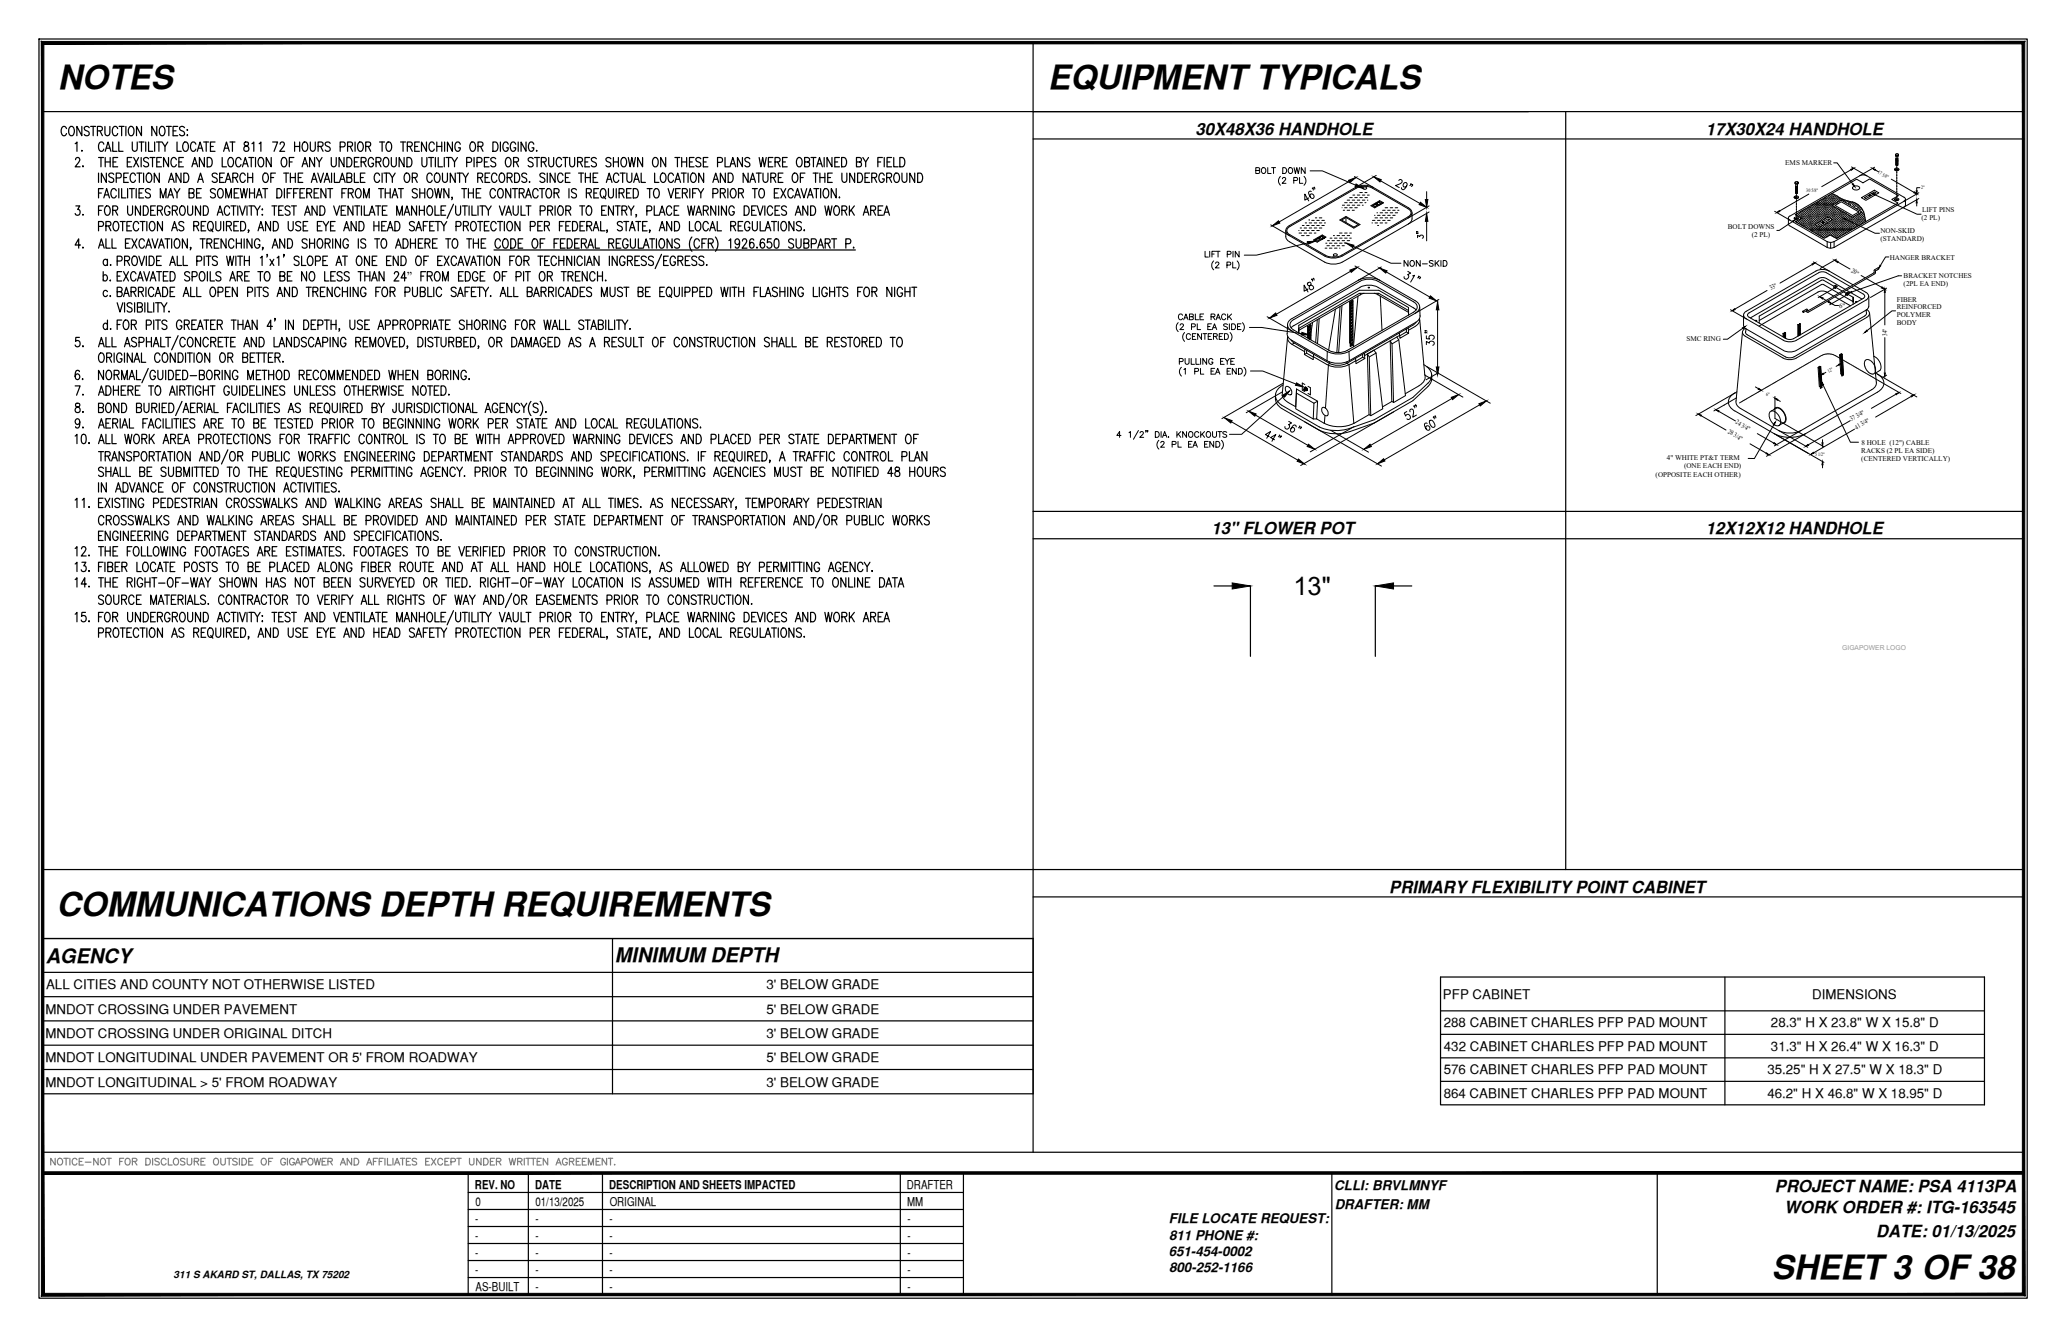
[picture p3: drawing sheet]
<svg xmlns="http://www.w3.org/2000/svg" width="432mm" height="279mm" viewBox="0 0 432 279" stroke-linecap="round" stroke-linejoin="round" font-family="sans-serif">
<defs><g id="words">
<g font-size="7">
<text x="12.1" y="18.6">NOTES</text>
<text x="219" y="18.6">EQUIPMENT TYPICALS</text>
<text x="11.8" y="191.3">COMMUNICATIONS DEPTH REQUIREMENTS</text>
<text x="370.2" y="267.3">SHEET3 OF38</text>
</g>
<text font-size="5.3" x="270.3" y="124.3">13&quot;</text>
<g font-size="4.2">
<text x="9.6" y="201.2">AGENCY</text>
<text x="128.5" y="201.1">MINIMUM DEPTH</text>
</g>
<g font-size="3.5">
<text x="249.9" y="28.2">30X48X36 HANDHOLE</text>
<text x="356.6" y="28.2">17X30X24 HANDHOLE</text>
<text x="253.2" y="111.7">13&quot; FLOWER POT</text>
<text x="356.6" y="111.7">12X12X12 HANDHOLE</text>
<text x="290.4" y="186.5">PRIMARY FLEXIBILITY POINT CABINET</text>
<text x="371" y="249">PROJECT NAME: PSA 4113PA</text>
<text x="372.9" y="253.6">WORK ORDER #: ITG-163545</text>
<text x="392.1" y="258.4">DATE: 01/13/2025</text>
</g>
<text font-size="2.9" x="85.1" y="58.7">”</text>
<g font-size="2.8">
<text x="9.6" y="206.7">ALL CITIES AND COUNTY NOT OTHERWISE LISTED</text>
<text x="160.2" y="206.7">3' BELOW GRADE</text>
<text x="301.6" y="208.7">PFP CABINET</text>
<text x="378.8" y="208.7">DIMENSIONS</text>
<text x="9.5" y="211.8">MNDOT CROSSING UNDER PAVEMENT</text>
<text x="160.2" y="211.8">5' BELOW GRADE</text>
<text x="301.8" y="214.7">288 CABINET CHARLES PFP PAD MOUNT</text>
<text x="370.1" y="214.7">28.3&quot; H X 23.8&quot; W X 15.8&quot; D</text>
<text x="9.5" y="216.9">MNDOT CROSSING UNDER ORIGINAL DITCH</text>
<text x="9.5" y="222">MNDOT LONGITUDINAL UNDER PAVEMENT OR 5' FROM ROADWAY</text>
<text x="160.2" y="216.9">3' BELOW GRADE</text>
<text x="160.2" y="222">5' BELOW GRADE</text>
<text x="301.8" y="219.6">432 CABINET CHARLES PFP PAD MOUNT</text>
<text x="370.1" y="219.6">31.3&quot; H X 26.4&quot; W X 16.3&quot; D</text>
<text x="9.5" y="227.1">MNDOT LONGITUDINAL &gt; 5' FROM ROADWAY</text>
<text x="160.2" y="227.1">3' BELOW GRADE</text>
<text x="301.8" y="224.5">576 CABINET CHARLES PFP PAD MOUNT</text>
<text x="369.4" y="224.5">35.25&quot; H X 27.5&quot; W X 18.3&quot; D</text>
<text x="301.7" y="229.4">864 CABINET CHARLES PFP PAD MOUNT</text>
<text x="369.4" y="229.4">46.2&quot; H X 46.8&quot; W X 18.95&quot; D</text>
<text x="278.9" y="248.6">CLLI: BRVLMNYF</text>
<text x="244.3" y="255.7">FILE LOCATE REQUEST:</text>
<text x="279" y="252.6">DRAFTER: MM</text>
<text x="244.3" y="262.5">651-454-0002</text>
<text x="244.3" y="259.1">811 PHONE #:</text>
<text x="244.3" y="265.9">800-252-1166</text>
</g>
<g font-size="2.6">
<text x="99.3" y="248.4">REV. NO</text>
<text x="99.4" y="251.9">0</text>
<text x="111.8" y="248.4">DATE</text>
<text x="111.9" y="251.9">01/13/2025</text>
<text x="127.3" y="248.4">DESCRIPTION AND SHEETS IMPACTED</text>
<text x="127.4" y="251.9">ORIGINAL</text>
<text x="189.5" y="248.4">DRAFTER</text>
<text x="189.6" y="251.9">MM</text>
<text x="99.3" y="255.5">-</text>
<text x="111.9" y="255.5">-</text>
<text x="127.4" y="255.5">-</text>
<text x="189.7" y="255.5">-</text>
<text x="99.3" y="259.1">-</text>
<text x="99.3" y="262.6">-</text>
<text x="111.9" y="259.1">-</text>
<text x="111.9" y="262.6">-</text>
<text x="127.4" y="259.1">-</text>
<text x="127.4" y="262.6">-</text>
<text x="189.7" y="259.1">-</text>
<text x="189.7" y="262.6">-</text>
<text x="99.3" y="266.2">-</text>
<text x="99.4" y="269.7">AS-BUILT</text>
<text x="111.9" y="266.2">-</text>
<text x="111.9" y="269.7">-</text>
<text x="127.4" y="266.2">-</text>
<text x="127.4" y="269.7">-</text>
<text x="189.7" y="266.2">-</text>
<text x="189.7" y="269.7">-</text>
</g>
<text font-size="2.1" x="36.3" y="267">311 S AKARD ST, DALLAS, TX 75202</text>
<g font-size="1.5">
<text x="373.1" y="34.5">EMS MARKER</text>
<text x="361.1" y="47.8">BOLT DOWNS</text>
<text x="401.6" y="46">(2 PL)</text>
<text x="401.7" y="44.4">LIFT PINS</text>
<text x="366.1" y="49.4">(2 PL)</text>
<text x="393" y="48.6">NON-SKID</text>
<text x="393" y="50.3">(STANDARD)</text>
<text x="395" y="54.3">HANGER BRACKET</text>
<text x="397.9" y="58.1">BRACKET NOTCHES</text>
<text x="397.9" y="59.7">(2PL EA END)</text>
<text x="396.4" y="63">FIBER</text>
<text x="396.4" y="64.6">REINFORCED</text>
<text x="352.5" y="71.4">SMC RING</text>
<text x="396.4" y="66.2">POLYMER</text>
<text x="396.4" y="67.8">BODY</text>
<text x="389" y="94.7">RACKS (2 PL EA SIDE)</text>
<text x="389" y="93">8 HOLE (12&quot;) CABLE</text>
<text x="346" y="99.7">(OPPOSITE EACH OTHER)</text>
<text x="348.4" y="96.2">4&quot; WHITE PT&amp;T TERM</text>
<text x="352" y="97.8">(ONE EACH END)</text>
<text x="389" y="96.3">(CENTERED VERTICALLY)</text>
</g>
<g font-size="1.4">
<text x="386.8" y="56.8" transform="rotate(30 386.8 56.8)">20&quot;</text>
<text x="370.2" y="60.7" transform="rotate(-30 370.2 60.7)">33&quot;</text>
<text x="384.4" y="64.3">6&quot;</text>
<text x="394.4" y="70.2" transform="rotate(-90 394.4 70.2)">34&quot;</text>
<text x="362.6" y="88.4" transform="rotate(30 362.6 88.4)">24 3/4&quot;</text>
<text x="387" y="88.1" transform="rotate(-30 387 88.1)">37 3/4&quot;</text>
<text x="388" y="89.8" transform="rotate(-30 388 89.8)">41 3/4&quot;</text>
<text x="361" y="90.5" transform="rotate(30 361 90.5)">28 3/4&quot;</text>
</g>
<text font-size="1.4" fill="#989898" x="385" y="135.7">GIGAPOWER LOGO</text>
<g font-size="1.1">
<text x="377.5" y="40.1">30 5/8&quot;</text>
<text x="392.4" y="36.2" transform="rotate(30 392.4 36.2)">17 5/8&quot;</text>
<text x="401.5" y="39.6">2&quot;</text>
<text x="382.2" y="77.9" transform="rotate(-30 382.2 77.9)">12&quot;</text>
<text x="369.1" y="82.8">6&quot;</text>
<text x="379.3" y="95.3">5 1/2&quot;</text>
</g>
</g></defs>
<!-- layer: LOGO -->
<path d="M215.9 23.3h103.5M215.9 106.9h207M8.9 149.7v91.1M215.9 181.7h207" fill="none" stroke="#000" stroke-width=".25"/>
<!-- layer: BORDER LIGHT -->
<g fill="none" stroke="#000" stroke-width=".25">
<path d="M8.1 8.1h415.6v263.2h-415.6zM8.9 8.9h414M215.9 8.9v231.9M8.9 23.3h414M215.9 29h207M327.2 23.3v158.4M215.9 112.6h207M8.9 196.1h207M8.9 181.7h207M215.9 187.4h207M8.9 240.8h414M97.9 245.1h103.5v25.4h-103.5z"/>
<path d="M97.9 249.2h103.5M97.9 252.8h103.5M97.9 256.3h103.5M97.9 259.9h103.5M110.4 245.1v25.4M125.9 245.1v25.4M188.2 245.1v25.4M278.4 245.1v25.4M346.4 245.1v25.4M97.9 263.4h103.5M97.9 267h103.5"/>
</g>
<!-- layer: BORDER HEAVY -->
<g fill="#000" stroke="#000" stroke-width=".21">
<path d="M8.7 8.7l.5 .5 414-.5zM9.2 9.2l414-.5-.5 .5zM423.2 8.7l-.5 .5 .5 261.6zM422.7 9.2l.5 261.6-.5-.5zM8.7 270.8h414.5l-.5-.5zM9.2 270.3h413.5l-414 .5zM8.7 8.7v262.1l.5-.5zM8.7 8.7l.5 .5v261.1z"/>
<path d="M8.9 244.9v.5l414-.5zM8.9 245.4l414-.5v.5z"/>
</g>
<!-- layer: BORDER LIGHT -->
<g fill="none" stroke="#808080" stroke-width=".25">
<path d="M11.5 242.1v1.4l-.9-1.4v1.4M12.1 242.3l.2-.2a.66 .66 0 0 1 .8 .7 .66 .66 0 0 1-.8 .6l-.3-.5zM13.3 242.1h1M13.8 242.1v1.4M14.6 242.1v1.4M16.1 242.4a.51 .51 0 0 0-.6-.3 .51 .51 0 0 0-.4 .5v.3a.51 .51 0 0 0 .4 .6 .51 .51 0 0 0 .6-.4M16.6 242.7h.5M17.4 242.1h-.8v1.4h.8M17.8 242.9h1.2M20.5 242.1v1.4l-.9-1.4v1.4M21.1 242.3l.2-.2a.66 .66 0 0 1 .8 .7 .66 .66 0 0 1-.8 .6l-.3-.5zM22.3 242.1h1"/>
<path d="M22.8 242.1v1.4M25 242.7h.5M25.9 242.1h-.9v1.4M26.3 242.3l.1-.2a.66 .66 0 0 1 .8 .7 .66 .66 0 0 1-.8 .6l-.3-.5zM27.7 242.7h.8l.1-.4-.3-.2h-.6v1.4M28.1 242.7l.5 .8M30.5 242.1h.4a.75 .75 0 0 1 .5 .7 .75 .75 0 0 1-.5 .7h-.4zM31.9 242.1v1.4M33.3 242.3l-.3-.2-.6 .2 .1 .3 .8 .5v.2l-.3 .2-.6-.2M34.7 242.4a.53 .53 0 0 0-.6-.3 .53 .53 0 0 0-.4 .5v.3a.52 .52 0 0 0 .4 .6 .52 .52 0 0 0 .6-.4M35.2 242.1v1.4h.8M36.4 242.3l.1-.2a.66 .66 0 0 1 .8 .7 .66 .66 0 0 1-.8 .6l-.3-.5z"/>
<path d="M38.7 242.3l-.4-.2-.6 .2 .1 .3 .9 .5v.2l-.4 .2-.6-.2M39.1 242.1v1l.1 .2 .3 .2 .4-.1 .2-.3v-1M40.6 242.7h.8l.1-.5-.9-.1v1.4M41.1 242.7l.4 .8M42 242.7h.5M42.9 242.1h-.9v1.4h.9M44.7 242.3l.2-.2a.66 .66 0 0 1 .8 .7 .66 .66 0 0 1-.8 .6l-.3-.5zM46.1 242.1v1l.4 .4 .5-.2 .1-1.2M47.4 242.1h1M47.9 242.1v1.4M49.6 242.3l-.4-.2-.6 .2 .2 .3 .8 .5v.2l-.4 .2-.6-.2M50 242.1v1.4"/>
<path d="M50.6 242.1h.4a.73 .73 0 0 1 .5 .7 .73 .73 0 0 1-.5 .7h-.4zM52 242.7h.5M52.9 242.1h-.9v1.4h.9M54.7 242.3l.2-.2a.66 .66 0 0 1 .8 .7 .66 .66 0 0 1-.8 .6l-.3-.5zM56.1 242.7h.6M57 242.1h-.9v1.4M59.7 242.4a.51 .51 0 0 0-.6-.3 .51 .51 0 0 0-.4 .5v.3a.5 .5 0 0 0 .5 .6 .5 .5 0 0 0 .5-.6h-.3M60.1 242.1v1.4M61.5 242.4a.53 .53 0 0 0-.6-.3 .53 .53 0 0 0-.4 .5v.3a.51 .51 0 0 0 .5 .6 .51 .51 0 0 0 .5-.6h-.3M61.7 243.5l.6-1.4 .5 1.4M61.9 243h.7M63.1 242.8l.8-.1 .1-.2-.1-.3-.8-.1v1.4"/>
<path d="M64.5 242.3l.1-.2a.66 .66 0 0 1 .8 .7 .66 .66 0 0 1-.8 .6l-.3-.5zM65.7 242.1l.3 1.4 .3-1.4 .4 1.4 .3-1.4M67.3 242.7h.6M68.2 242.1h-.9v1.4h.9M68.5 242.7h.8l.1-.5-.9-.1v1.4M69 242.7l.5 .8M71.1 243.5l.6-1.4 .5 1.4M71.4 243h.6M73.5 242.1v1.4l-.9-1.4v1.4M74 242.1h.5a.75 .75 0 0 1 .5 .7 .75 .75 0 0 1-.5 .7h-.5zM76.6 243.5l.6-1.4 .5 1.4M76.8 243h.7"/>
<path d="M78 242.7h.6M78.9 242.1h-.9v1.4M79.2 242.7h.6M80.1 242.1h-.9v1.4M80.5 242.1v1.4M81 242.1v1.4h.8M82.1 242.1v1.4M82.5 243.5l.5-1.4 .5 1.4M82.7 243h.6M83.7 242.1h.9M84.1 242.1v1.4M84.9 242.7h.6"/>
<path d="M85.8 242.1h-.9v1.4h.9M87.1 242.3l-.4-.2-.6 .2 .2 .3 .5 .2 .3 .3v.2l-.4 .2-.6-.2M89 242.7h.5M89.8 242.1h-.8v1.4h.8M90.2 242.1l.9 1.4M91.1 242.1l-.9 1.4M92.5 242.4a.51 .51 0 0 0-.6-.3 .51 .51 0 0 0-.4 .5v.3a.51 .51 0 0 0 .4 .6 .51 .51 0 0 0 .6-.4M93 242.7h.5M93.9 242.1h-.9v1.4h.9M94.3 242.8l.8-.1v-.5l-.8-.1v1.4M95.5 242.1h.9M95.9 242.1v1.4"/>
<path d="M98.1 242.1v1l.1 .2 .3 .2 .5-.2 .1-1.2M100.5 242.1v1.4l-.9-1.4v1.4M101.1 242.1h.5a.75 .75 0 0 1 .4 .7 .75 .75 0 0 1-.4 .7h-.5zM102.5 242.7h.5M103.4 242.1h-.9v1.4h.9M103.8 242.7h.8v-.5l-.8-.1v1.4M104.2 242.7l.5 .8M106.4 242.1l.4 1.4 .3-1.4 .3 1.4 .4-1.4M108.2 242.7h.8l.1-.5-.9-.1v1.4M108.6 242.7l.5 .8M109.6 242.1v1.4M109.9 242.1h.9"/>
<path d="M110.4 242.1v1.4M111 242.1h.9M111.5 242.1v1.4M112.3 242.7h.5M113.1 242.1h-.8v1.4h.8M114.5 242.1v1.4l-1-1.4v1.4M116.2 243.5l.6-1.4 .5 1.4M116.4 243h.7M118.6 242.4a.51 .51 0 0 0-.6-.3 .51 .51 0 0 0-.4 .5v.3a.5 .5 0 0 0 .5 .6 .5 .5 0 0 0 .5-.6h-.4M119 242.7h.8l.1-.5-.9-.1v1.4M119.5 242.7l.5 .8M120.4 242.7h.6"/>
<path d="M121.3 242.1h-.9v1.4h.9M121.7 242.7h.5M122.6 242.1h-.9v1.4h.9M123 243.5v-1.4l.5 1.4 .5-1.4v1.4M124.6 242.7h.5M125.5 242.1h-.9v1.4h.9M126.8 242.1v1.4l-.9-1.4v1.4M127.1 242.1h1M127.6 242.1v1.4M128.4 243.4h.1z"/>
</g>
<!-- layer: CALLOUT -->
<g fill="none" stroke="#000" stroke-width=".25">
<path d="M13.9 26.9a.58 .58 0 0 0-.7-.5 .58 .58 0 0 0-.4 .8v.4a.58 .58 0 0 0 .4 .8 .58 .58 0 0 0 .7-.5M14.6 26.5l.2-.1a1.07 1.07 0 0 1 .8 .8 1.07 1.07 0 0 1-.4 1.1l-.1 .1a1.04 1.04 0 0 1-.8-.8 1.04 1.04 0 0 1 .3-1.1zM15.7 30l.4-.3v1.9M15.8 33.4l.3-.5h.3l.3 .4-.3 .6-.7 1h1M17.1 26.4v2l-1-2v2M17.1 31.4v.2zM17.3 34.7v.2zM18.6 26.7a.51 .51 0 0 0-.6-.3 .51 .51 0 0 0-.3 .7l.8 .4a.48 .48 0 0 1-.2 .9l-.5-.1-.2-.2M18.9 26.4h1.1M19.5 26.4v2M20.4 27.3h.9l.1-.3-.1-.4-.3-.2h-.6v2M20.6 32.9h1"/>
<path d="M20.6 36.2v1.9M20.9 27.3l.5 1.1M21.1 32.9v2M21.5 39.4h-.9v2M21.7 30.1a.51 .51 0 0 0-.8-.3 1.3 1.3 0 0 0 .1 1.8 .56 .56 0 0 0 .7-.4M21.9 26.4v1.4a.52 .52 0 0 0 .5 .6 .52 .52 0 0 0 .6-.6v-1.4M22 31.6l.6-1.9 .6 1.9M22 32.9v2M22 33.8h1M22.2 36.2v1.9l-1-1.9v1.9M22.2 31h.8M23 32.9v2"/>
<path d="M23.6 29.7v1.9h.8M23.6 33.8h.6M23.8 36.4a.55 .55 0 0 0-.6-.2 .55 .55 0 0 0-.5 .4l.2 .3 .7 .4a.5 .5 0 0 1-.2 .8h-.3l-.4-.3M24.3 37.2h.7a.53 .53 0 0 0 .4-.5 .53 .53 0 0 0-.4-.5h-.7v1.9M24.3 39.9a.58 .58 0 0 0-.7-.5 .58 .58 0 0 0-.4 .8v.4a.58 .58 0 0 0 .4 .8 .58 .58 0 0 0 .7-.5M24.6 26.9a.52 .52 0 0 0-.8-.4 1.28 1.28 0 0 0 .1 1.9l.5-.1 .2-.4M24.6 32.9h-1v2h1M24.8 29.7v1.9h.9M24.8 39.4v2M24.9 26.4h1M25.4 39.4v2h.9M25.4 26.4v2"/>
<path d="M25.9 37.1h.6M26.3 26.4v2M26.6 33.8h.6M26.7 39.4v2M26.8 36.2h-.9v1.9h.9M27.1 39.4h1M27.1 26.5l.2-.1a1.06 1.06 0 0 1 .8 .8 1.06 1.06 0 0 1-.4 1.1l-.1 .1a.92 .92 0 0 1-.7-1.5zM27.6 32.9h-1v2h1M27.6 39.4v2M27.6 29.7v1.4a.52 .52 0 0 0 .6 .5 .52 .52 0 0 0 .5-.5v-1.4M27.9 32.9l1.1 2M28.3 36.6a.51 .51 0 0 0-.8-.3 1.3 1.3 0 0 0 .1 1.8 .56 .56 0 0 0 .7-.4"/>
<path d="M28.5 39.4v2M28.6 36.2h1.1M29 32.9l-1.1 2M29.1 29.7h1M29.1 36.2v1.9M29.5 32.9v2M29.6 26.4v2l-1.1-2v2M29.6 29.7v1.9M30 39.4h-.9v2h.9M30 36.2v1.9M30.5 29.7v1.9M30.8 36.3l.2-.1a.92 .92 0 0 1 .6 1.5 .51 .51 0 0 1-.8 .3l-.3-.6 .1-.8z"/>
<path d="M31.1 29.7v1.9h.8M31.1 33.2a.51 .51 0 0 0-.7-.3 .51 .51 0 0 0-.3 .7l.8 .4a.48 .48 0 0 1-.2 .9l-.5-.1-.2-.2M31.3 32.9h1.1M31.4 39.7a.52 .52 0 0 0-.6-.3 .52 .52 0 0 0-.3 .7l.8 .4a.48 .48 0 0 1-.2 .9l-.6-.1-.1-.2M31.9 32.9v2M32.3 29.7v1.9M32.7 29.7h1M32.8 26.4v2l-1.1-2v2M32.8 33.8h.6M33.2 29.7v1.9M33.3 36.2v1.9l-1.1-1.9v1.9M33.6 26.5l.1-.1a1.07 1.07 0 0 1 .8 .8 1.07 1.07 0 0 1-.3 1.1l-.2 .1a1.04 1.04 0 0 1-.8-.8 1.04 1.04 0 0 1 .4-1.1z"/>
<path d="M33.7 32.9h-.9v2h.9M33.9 29.7l.6 .9v1M34.8 26.4h1M35.1 29.7l-.6 .9M35.2 32.9v2l-1-2v2M35.2 38.1l.6-1.9 .6 1.9M35.3 26.4v2M35.4 37.5h.8M36.2 27.3h.6M36.4 39.4l.6 .9v1.1M36.9 33.4a.58 .58 0 0 0-.8-.5 .58 .58 0 0 0-.4 .8v.4a.58 .58 0 0 0 .4 .8 .58 .58 0 0 0 .8-.5M37 29.7v1.9h.9"/>
<path d="M37.1 26.4h-.9v2h.9M37.4 33.8h.6M37.6 39.4l-.6 .9M37.8 36.2v1.9l-1-1.9v1.9M38.3 32.9h-.9v2h.9M38.4 36.2h.5a1.13 1.13 0 0 1 0 1.9h-.5zM38.5 29.8l.1-.1a1.04 1.04 0 0 1 .8 .8 1.04 1.04 0 0 1-.3 1l-.2 .1a1.07 1.07 0 0 1-.8-.8 1.07 1.07 0 0 1 .4-1zM38.6 26.7a.52 .52 0 0 0-.7-.3 .52 .52 0 0 0-.3 .7l.8 .4a.48 .48 0 0 1-.2 .9l-.5-.1-.2-.2M39.1 27.2h.1v.1zM39.2 28.2v.2zM40.1 34.9l.6-2 .6 2M40.3 34.2h.8"/>
<path d="M40.9 30.1a.58 .58 0 0 0-.7-.4 .58 .58 0 0 0-.4 .7v.5a.58 .58 0 0 0 .4 .7 .58 .58 0 0 0 .7-.4M41.2 31.6l.6-1.9 .6 1.9M41.3 38.1l.6-1.9 .6 1.9M41.5 31h.7M41.5 37.5h.8M42.1 39.4h-1v2h1M42.6 29.7h1M42.7 32.9v2l-1-2v2M43.1 29.7v1.9M43.3 32.9a1.04 1.04 0 0 1 1.1 .7 1.04 1.04 0 0 1-.4 1.2l-.7 .1zM44 30.6h.6M44.9 29.7h-.9v1.9h.9"/>
<path d="M45 39.7a.52 .52 0 0 0-.6-.3 .52 .52 0 0 0-.4 .7l.9 .4a.48 .48 0 0 1-.3 .9l-.5-.1-.1-.2M45.4 36.4a.52 .52 0 0 0-.7-.2 .52 .52 0 0 0-.3 .6l.9 .5a.5 .5 0 0 1-.3 .8h-.3l-.4-.3M45.8 39.5l.1-.1a1.06 1.06 0 0 1 .8 .8 1.06 1.06 0 0 1-.3 1.1l-.2 .1a.92 .92 0 0 1-.6-1.5zM45.9 37.1h.6M46.4 32.9v2h.9M46.7 31.6l.6-1.9 .6 1.9M46.9 36.2h-1v1.9h1M46.9 31h.8M47.1 38.1l.6-1.9 .6 1.9M47.3 37.5h.8M47.9 33l.2-.1a1.07 1.07 0 0 1 .8 .8 1.07 1.07 0 0 1-.4 1.1l-.1 .1a1.04 1.04 0 0 1-.8-.8 1.04 1.04 0 0 1 .3-1.1zM48.1 29.7h1"/>
<path d="M48.6 29.7v1.9M48.7 37.1l.9-.1 .1-.3-.1-.4-.3-.1h-.6v1.9M49.2 37.1l.5 1M49.9 39.4h-.9v2h.9M50.2 39.4l.4 2 .4-2 .3 2 .4-2M50.4 33.4a.58 .58 0 0 0-.7-.5 .58 .58 0 0 0-.4 .8v.4a.58 .58 0 0 0 .4 .8 .58 .58 0 0 0 .7-.5M50.7 34.9l.6-2 .6 2M50.9 34.2h.7M51.1 29.8a.42 .42 0 0 0 .2 .6 .61 .61 0 0 1 .7 .7 .61 .61 0 0 1-1 .3v-.2a.87 .87 0 0 1 .9-.9 .4 .4 0 0 0-.3-.6zM51.3 36.6a.58 .58 0 0 0-.7-.4 .58 .58 0 0 0-.5 .7v.5a.58 .58 0 0 0 .5 .7 .58 .58 0 0 0 .7-.4M51.8 37.1h1M51.8 36.2v1.9"/>
<path d="M52 32.9h1M52.2 39.4v2M52.5 32.9v2M52.7 30l.3-.3v1.9M52.8 36.2v1.9M53.2 39.4v2M53.4 32.9v2M54.2 30l.3-.3v1.9M54.2 33l.2-.1a1.06 1.06 0 0 1 .8 .8 1.06 1.06 0 0 1-.4 1.1l-.1 .1a.92 .92 0 0 1-.7-1.5zM54.9 39.4h1M55.2 36.3l.2-.1a.92 .92 0 0 1 .6 1.5 .51 .51 0 0 1-.8 .3l-.3-.6 .1-.8zM55.4 39.4v2"/>
<path d="M56.6 37.1h.6M56.7 32.9v2l-1.1-2v2M57 29.7h1l-.7 1.9M57.6 36.2h-1v1.9M57.9 39.4a1.04 1.04 0 0 1 1 .7 1.04 1.04 0 0 1-.3 1.2l-.7 .1zM58.5 30.1l.1-.3 .2-.1 .5 .1 .1 .2-.2 .7-.7 .9h1M59.1 33l.1-.1a1.06 1.06 0 0 1 .8 .8 1.06 1.06 0 0 1-.4 1.1l-.1 .1a.92 .92 0 0 1-.7-1.5zM59.3 36.2h1M59.4 39.4v2M59.8 36.2v1.9M60.5 33.8h.6M60.7 37.1h1"/>
<path d="M60.7 36.2v1.9M61 39.4h-1v2M61.4 32.9h-.9v2M61.6 30.6h1M61.6 29.7v1.9M61.7 36.2v1.9M62.3 39.4h-.9v2M62.3 37.1h.6M62.6 29.7v1.9M63.1 34.9l.6-2 .6 2M63.3 36.2h-1v1.9h1M63.4 34.2h.7"/>
<path d="M63.4 29.8l.2-.1a1.04 1.04 0 0 1 .8 .8 1.04 1.04 0 0 1-.4 1l-.1 .1a1.07 1.07 0 0 1-.8-.8 1.07 1.07 0 0 1 .3-1zM63.7 39.4h-1v2h1M64.9 29.7v1.4a.54 .54 0 0 0 .5 .5l.4-.3 .1-.2v-1.4M65.1 38.1l.6-1.9 .6 1.9M65.3 37.5h.7M65.7 32.9v2l-1-2v2M66.1 32.9l.6 .9v1.1M66.4 36.2l.6 1.9 .6-1.9M66.5 30.6l.9-.1 .1-.3v-.4l-.3-.1h-.7v1.9M66.6 39.4h-.9v2h.9M67 30.6l.5 1M67.3 32.9l-.6 .9"/>
<path d="M67.8 38.1l.5-1.9 .6 1.9M68 37.5h.7M68.1 39.4v2l-1-2v2M68.5 39.4h1M69 30a.55 .55 0 0 0-.6-.3 .55 .55 0 0 0-.4 .4l.1 .3 .8 .4a.5 .5 0 0 1-.3 .8h-.3l-.3-.3M69 39.4v2M69.2 32.9v1.4a.52 .52 0 0 0 .6 .6 .52 .52 0 0 0 .5-.6v-1.4M69.3 36.2v1.9M69.9 36.2v1.9h.9M71 38.1l.5-1.9 .6 1.9M71.1 30.7h.7a.52 .52 0 0 0 .4-.5 .52 .52 0 0 0-.4-.5h-.7v1.9M71.2 37.5h.7"/>
<path d="M71.9 32.9v2l-1-2v2M72.4 39.4h-.9v2M72.5 32.9a1.04 1.04 0 0 1 1.1 .7 1.04 1.04 0 0 1-.4 1.2l-.7 .1zM72.5 37.1l.9-.1 .1-.3v-.4l-.3-.1h-.7v1.9h.7a.53 .53 0 0 0 .3-.5 .53 .53 0 0 0-.3-.5M72.6 30.6l.9-.1 .2-.3-.1-.4-.3-.1h-.7v1.9M73.2 30.6l.5 1M74.1 36.2v1.9h.9M74.1 33.8h.6M74.2 29.7v1.9M74.6 39.5l.1-.1a1.07 1.07 0 0 1 .8 .8 1.07 1.07 0 0 1-.3 1.1l-.2 .1a1.04 1.04 0 0 1-.8-.8 1.04 1.04 0 0 1 .4-1.1zM75 29.8l.2-.1a.92 .92 0 0 1 .6 1.5 .51 .51 0 0 1-.8 .3l-.3-.6 .1-.8zM75 32.9h-.9v2h.9"/>
<path d="M75.3 37.1h.6M75.5 33.8h.9l.1-.3-.1-.5-.9-.1v2M76 33.8l.5 1.1M76.3 36.2h-1v1.9h1M76.4 30.6l.9-.1 .2-.3-.1-.4-.3-.1h-.7v1.9M77 30.6l.5 1M78.1 33.4a.51 .51 0 0 0-.8-.4 1.28 1.28 0 0 0 .1 1.9 .56 .56 0 0 0 .7-.8h-.4M78.6 33.8h.9l.1-.3v-.4l-.3-.2h-.7v2M79.1 33.8l.5 1.1M79.1 39.4h1.1M79.3 36.6a.58 .58 0 0 0-.7-.4 .58 .58 0 0 0-.4 .7v.5a.58 .58 0 0 0 .4 .7 .58 .58 0 0 0 .7-.4M79.3 29.7h1.1"/>
<path d="M79.6 39.4v2M79.9 29.7v1.9M79.9 36.2v1.9M80.2 36.2h1.1M80.4 33l.1-.1a1.06 1.06 0 0 1 .8 .8 1.06 1.06 0 0 1-.3 1.1l-.2 .1a.92 .92 0 0 1-.6-1.5zM80.5 39.4v2M80.8 36.2v1.9M81 29.8l.1-.1a1.04 1.04 0 0 1 .8 .8 1.04 1.04 0 0 1-.3 1l-.2 .1a1.07 1.07 0 0 1-.8-.8 1.07 1.07 0 0 1 .4-1zM81.4 36.2l.6 .9v1M81.6 39.4v2M81.8 32.9v1.4a.52 .52 0 0 0 .5 .6 .52 .52 0 0 0 .5-.6v-1.4M82.6 36.2l-.6 .9"/>
<path d="M83.3 39.4h1M83.7 29.7h1.1M83.8 39.4v2M84.2 29.7v1.9M84.5 32.9v2l-1.1-2v2M84.8 36.3l.1-.1a1.04 1.04 0 0 1 .8 .8 1.04 1.04 0 0 1-.4 1l-.1 .1a1.07 1.07 0 0 1-.8-.8 1.07 1.07 0 0 1 .4-1zM85 32.9a1.04 1.04 0 0 1 1.1 .7 1.04 1.04 0 0 1-.3 1.2l-.8 .1zM85.1 30.6l.9-.1 .2-.3-.2-.4-.9-.1v1.9M85.6 30.6l.6 1M86.2 37.1h.6a.47 .47 0 0 0 .4-.5 .47 .47 0 0 0-.4-.4h-.6v1.9M86.7 30.6h.6M86.7 37.1l.5 1"/>
<path d="M87.2 39.7a.52 .52 0 0 0-.7-.3 .52 .52 0 0 0-.3 .7l.9 .4a.48 .48 0 0 1-.3 .9l-.5-.1-.1-.2M87.7 29.7h-1v1.9h1M87.7 39.4v2M88.2 32.9v1.4a.52 .52 0 0 0 .5 .6 .52 .52 0 0 0 .5-.6v-1.4M88.8 39.4v2M89.1 29.7v1.9l-1-1.9v1.9M89.6 39.5l.1-.1a1.06 1.06 0 0 1 .8 .8 1.06 1.06 0 0 1-.3 1.1l-.2 .1a.92 .92 0 0 1-.6-1.5zM89.6 32.9h1M90.1 32.9v2M90.3 36.6a.51 .51 0 0 0-.8-.3 1.3 1.3 0 0 0 .2 1.8 .56 .56 0 0 0 .6-.4M90.8 30.1a.51 .51 0 0 0-.8-.3 1.3 1.3 0 0 0 .1 1.8 .56 .56 0 0 0 .7-.4M90.8 39.4l.4 2 .4-2 .4 2 .3-2"/>
<path d="M91 32.9v2M91.1 36.3l.1-.1a.92 .92 0 0 1 .7 1.5 .58 .58 0 0 1-.7 .4 .58 .58 0 0 1-.4-.7v-.5zM91.3 30.6h1M91.3 29.7v1.9M91.6 32.9v2h.9M92.3 29.7v1.9M92.5 36.2v1.3a.53 .53 0 0 0 .2 .5 .53 .53 0 0 0 .6 0l.2-.5v-1.3M92.9 32.9v2M92.9 29.7v1.9M93.2 32.9h1.1M93.7 32.9v2M93.8 39.4v2l-1-2v2"/>
<path d="M94.4 32.9l.6 .9v1.1M94.6 29.7v1.9l-1.1-1.9v1.9M95.1 36.2v1.9l-1-1.9v1.9M95.5 36.2h1.1M95.6 32.9l-.6 .9M96.1 36.2v1.9M96.2 30.1a.58 .58 0 0 0-.7-.4 .58 .58 0 0 0-.4 .7v.5a.59 .59 0 0 0 .5 .7 .59 .59 0 0 0 .6-.7h-.4M96.5 39.4h1M96.7 36.2l.6 .9v1M97 39.4v2M97.5 33.9h.7a.52 .52 0 0 0 .4-.5 .52 .52 0 0 0-.4-.5h-.7v2M97.9 36.2l-.6 .9"/>
<path d="M97.9 39.4v2M98.5 29.8l.1-.1a1.04 1.04 0 0 1 .8 .8 1.04 1.04 0 0 1-.3 1l-.2 .1a1.07 1.07 0 0 1-.8-.8 1.07 1.07 0 0 1 .4-1zM98.9 39.4v2M99.1 32.9v2M99.7 33.9h.7a.52 .52 0 0 0 .4-.5 .52 .52 0 0 0-.4-.5h-.7v2M99.8 37.1l.9-.1 .2-.3-.2-.4-.9-.1v1.9M99.9 30.6l.9-.1 .1-.3v-.4l-.3-.1h-.7v1.9M100.4 37.1l.5 1M100.4 30.6l.5 1M100.5 39.4h-1v2h1M101.2 33.8h.6M101.4 37.1h.6"/>
<path d="M102.2 32.9h-1v2h1M102.4 36.2h-1v1.9h1M103 29.7h.5a1.13 1.13 0 0 1 0 1.9h-.5zM103.5 39.9a.58 .58 0 0 0-.7-.5 .58 .58 0 0 0-.4 .8v.4a.58 .58 0 0 0 .4 .8 .58 .58 0 0 0 .7-.5M103.6 33.2a.51 .51 0 0 0-.7-.3 .51 .51 0 0 0-.2 .7l.8 .4a.48 .48 0 0 1-.2 .9l-.6-.1-.1-.2M103.8 36.6a.58 .58 0 0 0-.7-.4 .58 .58 0 0 0-.4 .7v.5a.58 .58 0 0 0 .4 .7 .58 .58 0 0 0 .7-.4M104.3 39.5l.1-.1a1.06 1.06 0 0 1 .9 .8 1.06 1.06 0 0 1-.4 1.1l-.2 .1a.92 .92 0 0 1-.6-1.5zM104.6 36.3l.1-.1a1.04 1.04 0 0 1 .8 .8 1.04 1.04 0 0 1-.3 1l-.2 .1a1.07 1.07 0 0 1-.8-.8 1.07 1.07 0 0 1 .4-1zM104.6 29.7v1.9M105.9 33l.2-.1a1.06 1.06 0 0 1 .8 .8 1.06 1.06 0 0 1-.4 1.1l-.1 .1a.92 .92 0 0 1-.7-1.5zM106 37.1l.9-.1 .1-.3-.1-.4-.9-.1v1.9M106.2 30.1a.51 .51 0 0 0-.8-.3 1.3 1.3 0 0 0 .2 1.8 .58 .58 0 0 0 .6-.7h-.3"/>
<path d="M106.5 37.1l.5 1M106.7 39.4v2l-1-2v2M107.1 39.4h1.1M107.3 33.8h.9l.2-.3-.1-.4-.3-.2h-.7v2M107.5 36.2h.6a1.13 1.13 0 0 1 0 1.9h-.6zM107.6 39.4v2M107.8 30.1a.58 .58 0 0 0-.7-.4 .58 .58 0 0 0-.4 .7v.5a.59 .59 0 0 0 .5 .7 .59 .59 0 0 0 .6-.7h-.4M107.9 33.8l.5 1.1M108.3 29.7v1.9M109.9 29.7v1.9l-1-1.9v1.9M110.1 36.4a.52 .52 0 0 0-.7-.2 .52 .52 0 0 0-.3 .6l.8 .5a.5 .5 0 0 1-.2 .8h-.3l-.3-.3M110.7 37.9v.2z"/>
<path d="M111.4 33.2a.52 .52 0 0 0-.6-.3 .52 .52 0 0 0-.4 .7l.9 .4a.48 .48 0 0 1-.3 .9l-.5-.1-.1-.2M111.6 30.1a.58 .58 0 0 0-.7-.4 .58 .58 0 0 0-.5 .7v.5a.59 .59 0 0 0 .6 .7 .59 .59 0 0 0 .6-.7h-.4M111.7 32.9h1.1M112.2 31.4v.2zM112.2 32.9v2M112.5 39.9a.52 .52 0 0 0-.9-.4 1.28 1.28 0 0 0 .2 1.9l.4-.1 .3-.4M112.8 39.4h1M113.1 33.8h.9l.2-.3-.2-.5-.9-.1v2M113.3 39.4v2M113.6 33.8l.6 1.1M113.9 36.4a.52 .52 0 0 0-.7-.2 .52 .52 0 0 0-.3 .6l.8 .5a.5 .5 0 0 1-.2 .8h-.3l-.4-.3M114.4 39.5l.1-.1a1.06 1.06 0 0 1 .8 .8 1.06 1.06 0 0 1-.3 1.1l-.2 .1a.92 .92 0 0 1-.6-1.5z"/>
<path d="M114.4 36.2v1.9M114.7 32.9v1.4a.52 .52 0 0 0 .5 .6 .52 .52 0 0 0 .5-.6v-1.4M116 36.2v1.9l-1-1.9v1.9M117.4 33.4a.58 .58 0 0 0-.7-.5 .58 .58 0 0 0-.5 .8v.4a.58 .58 0 0 0 .5 .8 .58 .58 0 0 0 .7-.5M117.7 36.6a.58 .58 0 0 0-.7-.4 .58 .58 0 0 0-.5 .7v.5a.58 .58 0 0 0 .5 .7 .58 .58 0 0 0 .7-.4M117.7 32.9h1M118.2 32.9v2M118.2 37.1h.6M118.9 39.4v2M119.1 32.9v1.4a.52 .52 0 0 0 .5 .6 .52 .52 0 0 0 .5-.6v-1.4M119.1 36.2h-.9v1.9h.9M120.5 39.7a.52 .52 0 0 0-.7-.3 .52 .52 0 0 0-.3 .7l.8 .4a.48 .48 0 0 1-.2 .9l-.5-.1-.2-.2"/>
<path d="M120.7 33.8h.9l.2-.3-.2-.5-.9-.1v2M120.9 36.2h1.1M121.2 33.8l.6 1.1M121.5 36.2v1.9M122.3 33.8h.6M122.3 37.1h1.1M122.3 36.2v1.9M123.2 32.9h-.9v2h.9M123.4 36.2v1.9M124 37.1h.6M124.7 33.2a.52 .52 0 0 0-.7-.3 .52 .52 0 0 0-.3 .7l.8 .4a.47 .47 0 0 1 .1 .5 .47 .47 0 0 1-.3 .4l-.6-.1-.1-.2M124.9 36.2h-.9v1.9h.9"/>
<path d="M125.1 39.4h-1v2h1M125.8 39.5l.1-.1a1.06 1.06 0 0 1 .8 .8 1.06 1.06 0 0 1-.4 1.1l-.1 .1a.92 .92 0 0 1-.7-1.5zM126.7 38.1l.6-1.9 .6 1.9M126.9 37.5h.8M127.2 39.4v1.4a.52 .52 0 0 0 .5 .6 .52 .52 0 0 0 .5-.6v-1.4M127.7 33.2a.51 .51 0 0 0-.7-.3 .51 .51 0 0 0-.3 .7l.8 .4a.48 .48 0 0 1-.2 .9l-.5-.1-.2-.2M128.2 33.8h1M128.2 32.9v2M128.8 39.4v2M129.2 32.9v2M129.3 36.6a.58 .58 0 0 0-.7-.4 .58 .58 0 0 0-.4 .7v.5a.58 .58 0 0 0 .4 .7 .58 .58 0 0 0 .7-.4M129.6 36.2h1.1"/>
<path d="M130.1 33l.1-.1a1.07 1.07 0 0 1 .8 .8 1.07 1.07 0 0 1-.3 1.1l-.2 .1a1.04 1.04 0 0 1-.8-.8 1.04 1.04 0 0 1 .4-1.1zM130.1 36.2v1.9M131 36.2v1.3a.53 .53 0 0 0 .3 .5 .53 .53 0 0 0 .5 0l.3-.5v-1.3M131.3 32.9l.4 2 .4-2 .3 2 .4-2M131.9 39.4h-.9v2h.9M132.4 39.4a1.05 1.05 0 0 1 1 .7 1.05 1.05 0 0 1-.3 1.2l-.7 .1zM132.4 38.1l.6-1.9 .6 1.9M132.7 37.5h.7M134 36.2v1.9h.9M134.3 32.9v2l-1-2v2M135.3 39.4h1M135.8 39.4v2"/>
<path d="M136.7 33l.1-.1a1.06 1.06 0 0 1 .8 .8 1.06 1.06 0 0 1-.3 1.1l-.2 .1a1.04 1.04 0 0 1-.8-.8 1.04 1.04 0 0 1 .4-1.1zM136.8 36.2v1.9h.9M136.9 39.5l.1-.1a.92 .92 0 0 1 .7 1.5 .58 .58 0 0 1-.7 .5 .58 .58 0 0 1-.4-.8v-.4zM138.3 36.3l.2-.1a1.04 1.04 0 0 1 .8 .8 1.04 1.04 0 0 1-.4 1l-.2 .1a1.07 1.07 0 0 1-.7-.8 1.07 1.07 0 0 1 .3-1zM139.1 32.9v2l-1-2v2M139.6 39.4l.6 2 .6-2M140.8 36.6a.58 .58 0 0 0-.7-.4 .58 .58 0 0 0-.5 .7v.5a.58 .58 0 0 0 .5 .7 .58 .58 0 0 0 .7-.4M141.1 38.1l.5-1.9 .6 1.9M141.1 32.9h1M141.3 37.5h.7M141.6 32.9v2M142.2 39.4h-1v2h1"/>
<path d="M142.4 36.2h1M142.5 33.8h1M142.5 32.9v2M142.9 36.2v1.9M143.5 32.9v2M143.8 36.2v1.9M144.1 33.8h.6M144.2 39.4v2M144.6 36.3l.2-.1a1.04 1.04 0 0 1 .8 .8 1.04 1.04 0 0 1-.4 1l-.1 .1a1.07 1.07 0 0 1-.8-.8 1.07 1.07 0 0 1 .3-1zM145.1 32.9h-1v2h1M145.7 39.4h-.9v2M145.9 39.4l.6 .9v1.1"/>
<path d="M146.5 33.2a.51 .51 0 0 0-.7-.3 .51 .51 0 0 0-.3 .7l.8 .4a.48 .48 0 0 1-.2 .9l-.5-.1-.2-.2M147 33.8h.6M147.1 36.2v1.9l-1.1-1.9v1.9M147.1 39.4l-.6 .9M148 32.9h-1v2h1M149 38.1l.6-1.9 .6 1.9M149.2 37.5h.8M150 33.9h.6l.4-.3a.49 .49 0 0 0-.4-.7h-.6v2M151.5 32.9v2h.9M151.6 36.2v1.9l-1-1.9v1.9M152.1 39.4v2M152.2 36.2a1.03 1.03 0 0 1 1.1 .6 1.03 1.03 0 0 1-.4 1.2l-.7 .1z"/>
<path d="M152.6 34.9l.6-2 .6 2M152.8 34.2h.7M152.9 39.5l.2-.1a1.06 1.06 0 0 1 .8 .8 1.06 1.06 0 0 1-.4 1.1l-.1 .1a.92 .92 0 0 1-.7-1.5zM155.2 32.9v2l-1.1-2v2M156.4 36.2v1.9l-1.1-1.9v1.9M156.7 33.2a.51 .51 0 0 0-.6-.3 .51 .51 0 0 0-.3 .7l.8 .4a.48 .48 0 0 1-.2 .9l-.6-.1-.1-.2M156.7 38.1l.6-1.9 .6 1.9M157 37.5h.7M157.2 39.4h1.1M157.8 39.4v2M158.1 36.2h1M158.6 36.2v1.9"/>
<path d="M158.7 32.9l.3 2 .4-2 .4 2 .3-2M158.9 39.5l.1-.1a1.06 1.06 0 0 1 .8 .8 1.06 1.06 0 0 1-.3 1.1l-.2 .1a.92 .92 0 0 1-.6-1.5zM159.5 36.2v1.3a.53 .53 0 0 0 .2 .5 .53 .53 0 0 0 .6 0l.2-.5v-1.3M160.6 33.8h.6M161.1 37.1l.9-.1 .1-.3v-.4l-.3-.1h-.7v1.9M161.5 32.9h-.9v2h.9M161.6 37.1l.5 1M162 33.8h.9l.1-.3-.1-.5-.9-.1v2M162.5 33.8l.5 1.1M162.7 37.1h.6M162.8 39.4h-1v2h1M163.2 39.4l1 2"/>
<path d="M163.6 33.8h.5M163.6 36.2h-.9v1.9h.9M164.2 39.4l-1 2M164.5 32.9h-.9v2h.9M165.8 39.9a.51 .51 0 0 0-.8-.4 1.28 1.28 0 0 0 .1 1.9 .52 .52 0 0 0 .7-.5M165.9 36.3l.1-.1a1.04 1.04 0 0 1 .8 .8 1.04 1.04 0 0 1-.3 1l-.2 .1a1.06 1.06 0 0 1-.8-.8 1.06 1.06 0 0 1 .4-1zM166.8 33l.1-.1a1.06 1.06 0 0 1 .8 .8 1.06 1.06 0 0 1-.4 1.1l-.1 .1a.92 .92 0 0 1-.7-1.5zM167.3 37.1h.6M167.4 39.4l.6 2 .6-2M168.2 33.8h.9l.1-.3-.1-.5-.9-.1v2h.6a.52 .52 0 0 0 .4-.5 .52 .52 0 0 0-.4-.6M168.2 36.2h-.9v1.9M169.5 32.9h1"/>
<path d="M169.9 36.2h1.1M170 32.9v2M170.1 39.4h1M170.5 36.2v1.9M170.6 39.4v2M170.7 34.9l.6-2 .6 2M170.9 34.2h.8M171.4 37.1h1M171.4 36.2v1.9M171.5 39.4v2M172.3 32.9v2M172.3 39.5l.2-.1a1.06 1.06 0 0 1 .8 .8 1.06 1.06 0 0 1-.4 1.1l-.1 .1a.92 .92 0 0 1-.7-1.5z"/>
<path d="M172.4 36.2v1.9M173 37.1h.6M173.9 32.9v2l-1.1-2v2M173.9 36.2h-.9v1.9h.9M174.5 33.8h.6M174.8 39.4v2l-1.1-2v2M175.5 32.9h-1v2h1M175.9 32.9a1.05 1.05 0 0 1 1 .7 1.05 1.05 0 0 1-.3 1.2l-.7 .1zM176 36.2v1.3a.53 .53 0 0 0 .2 .5 .53 .53 0 0 0 .6 0l.2-.5v-1.3M178.6 36.2v1.9l-1-1.9v1.9M179 33.8h.9l.1-.3v-.4l-.3-.2h-.7v2h.7a.53 .53 0 0 0 .4-.5 .53 .53 0 0 0-.4-.6M179.2 36.2h.5a1.13 1.13 0 0 1 0 1.9h-.5z"/>
<path d="M180.3 32.9l.6 .9v1.1M180.8 37.1h.6M181.5 32.9l-.6 .9M181.8 36.2h-1v1.9h1M182.2 37.1h.7a.47 .47 0 0 0 .3-.5 .47 .47 0 0 0-.3-.4h-.7v1.9M182.7 37.1l.5 1M183.5 33.8h.6M184.4 32.9h-.9v2M184.8 36.6a.58 .58 0 0 0-.7-.4 .58 .58 0 0 0-.4 .7v.5a.59 .59 0 0 0 .5 .7 .59 .59 0 0 0 .6-.7h-.4M184.8 32.9v2M185.3 37.1l.9-.1 .2-.3-.1-.4-.3-.1h-.7v1.9M185.4 33.8h.6"/>
<path d="M185.8 37.1l.6 1M186.4 32.9h-1v2h1M186.8 32.9v2h.9M187.1 36.3l.5-.1a1.25 1.25 0 0 1 0 1.9 .92 .92 0 0 1-.7-1.5zM188.1 32.9a1.04 1.04 0 0 1 1 .7 1.04 1.04 0 0 1-.3 1.2l-.7 .1zM188.5 36.2v1.3a.53 .53 0 0 0 .3 .5 .53 .53 0 0 0 .5 0l.2-.5v-1.3M191.2 36.2v1.9l-1.1-1.9v1.9M191.8 36.2h.5a1.13 1.13 0 0 1 0 1.9h-.5zM15.9 43h.8l-.5 .8a.58 .58 0 0 1 .5 .9 .58 .58 0 0 1-1-.1M16.8 51.2h-1.1l.7-1.3v2M17.3 44.8v.2zM17.3 51.7v.2z"/>
<path d="M20.6 47.3h.7a.52 .52 0 0 0 .3-.5 .52 .52 0 0 0-.3-.5h-.7v1.9M20.6 51.9l.6-2 .6 2M20.6 40.3h.6M20.6 44h.6M20.8 51.2h.7M21.5 43h-.9v2M21.6 57.7l.1-.2a.58 .58 0 0 1 .8 .6 .58 .58 0 0 1-.8 .5l-.1-.2M21.6 56.8v1.9M21.7 41.4l.6-2 .6 2M21.9 40.7h.8M22.1 43.1l.2-.1a1.06 1.06 0 0 1 .8 .8 1.06 1.06 0 0 1-.4 1.1l-.1 .1a.92 .92 0 0 1-.7-1.5zM22.1 47.2l.9-.1 .2-.3-.2-.4-.9-.1v1.9"/>
<path d="M22.1 49.9v2h.9M22.5 54.5a.44 .44 0 0 0-.5-.3 .44 .44 0 0 0-.4 .3v.4a.51 .51 0 0 0 .6 .6l.3-.3M22.5 54.2v1.3M22.7 47.2l.5 1M23.1 58.5v.2zM23.1 55.3v.2zM23.4 49.9v2h.9M23.6 44l.8-.1 .2-.3-.1-.4-.3-.2h-.6v2M23.9 46.4l.5-.1a1.25 1.25 0 0 1 0 1.9 .92 .92 0 0 1-.7-1.4zM24.1 44l.5 1M24.5 54.5h.6a.52 .52 0 0 0 .4-.5 .52 .52 0 0 0-.4-.5h-.6v2M24.5 57.7h.6"/>
<path d="M25.1 46.3h1.1M25.4 56.8h-.9v1.9h.9M25.6 46.3v1.9M25.8 56.8l1.1 1.9M26 54.5l.9-.1 .2-.3-.2-.5-.9-.1v2M26.2 50.8h.6M26.5 47.2h.6M26.6 54.5l.5 1M26.7 43v1.4a.52 .52 0 0 0 .5 .6 .52 .52 0 0 0 .5-.6v-1.4M26.9 56.8l-1.1 1.9M27.2 49.9h-1v2h1M27.5 46.3h-1v1.9h1"/>
<path d="M27.6 49.9l1 2M27.8 53.6l.2-.1a.92 .92 0 0 1 .6 1.5 .51 .51 0 0 1-.8 .4l-.3-.7 .1-.7zM28.4 57.2a.58 .58 0 0 0-.7-.4 .58 .58 0 0 0-.4 .7v.5a.58 .58 0 0 0 .4 .7 .58 .58 0 0 0 .7-.4M28.6 49.9l-1 2M28.7 58.7l.6-1.9 .6 1.9M28.9 58.1h.8M29 46.8a.58 .58 0 0 0-.7-.5 .58 .58 0 0 0-.4 .7v.5a.58 .58 0 0 0 .4 .7 .58 .58 0 0 0 .7-.4M29 53.5l.6 2 .6-2M29.1 40.3h.6M29.3 46.3h1M29.4 43v2l-1.1-2v2M29.8 46.3v1.9"/>
<path d="M30 43a1.05 1.05 0 0 1 1 .7 1.05 1.05 0 0 1-.3 1.2l-.7 .1zM30.1 56.8l.5 1.9 .6-1.9M30.2 50.4a.51 .51 0 0 0-.8-.4 1.3 1.3 0 0 0 .1 1.9 .52 .52 0 0 0 .7-.5M30.5 51.9l.6-2 .5 2M30.6 53.5v2M30.7 46.3v1.9M30.7 51.2h.7M31.2 53.5h.5a1.13 1.13 0 0 1 0 2h-.5zM31.4 58.7l.6-1.9 .6 1.9M31.5 46.4l.1-.1a1.04 1.04 0 0 1 .9 .8 1.04 1.04 0 0 1-.4 1l-.2 .1a1.07 1.07 0 0 1-.8-.8 1.07 1.07 0 0 1 .4-1zM31.5 44h.6M31.6 58.1h.8"/>
<path d="M31.8 49.9l.6 2 .6-2M32.5 43h-1v2h1M32.7 54.5h.6M32.7 56.8h1.1M32.9 44l.9-.1 .2-.3-.1-.4-.3-.2h-.7v2M33.1 51.9l.6-2 .6 2M33.3 56.8v1.9M33.4 51.2h.7M33.4 44l.6 1M33.5 41.4v-2l.6 2 .6-2v2M33.7 53.5h-1v2h1M34 46.3v1.9l-1.1-1.9v1.9"/>
<path d="M34.1 57.7h.6M34.5 49.9h1M35 49.9v2M35.1 41.4l.6-2 .6 2M35.1 56.8h-1v1.9h1M35.3 40.7h.7M35.5 55.5l.6-2 .6 2M35.5 43.5a.58 .58 0 0 0-.7-.5 .58 .58 0 0 0-.4 .8v.4a.59 .59 0 0 0 .6 .8 .59 .59 0 0 0 .5-.8h-.4M35.6 56.8a1.05 1.05 0 0 1 1 .6 1.05 1.05 0 0 1-.3 1.2l-.7 .1zM35.7 54.8h.7M35.9 48.2l.6-1.9 .6 1.9M35.9 49.9v2"/>
<path d="M36 44l.9-.1 .2-.3-.2-.5-.9-.1v2M36.1 47.6h.8M36.6 44l.5 1M36.7 50l.2-.1a1.06 1.06 0 0 1 .8 .8 1.06 1.06 0 0 1-.4 1.1l-.2 .1a1.06 1.06 0 0 1-.8-.8 1.06 1.06 0 0 1 .4-1.1zM37 53.5v2h.9M37.8 43.1l.2-.1a1.07 1.07 0 0 1 .8 .8 1.07 1.07 0 0 1-.4 1.1l-.1 .1a1.04 1.04 0 0 1-.8-.8 1.04 1.04 0 0 1 .3-1.1zM38.3 53.5v2h.9M38.4 46.6a.52 .52 0 0 0-.6-.3 .52 .52 0 0 0-.4 .6l.9 .5 .1 .6a.61 .61 0 0 1-1 0M39.2 49.9v2l-1.1-2v2M39.2 43v1.4a.52 .52 0 0 0 .5 .6 .52 .52 0 0 0 .6-.6v-1.4M39.5 40.3h.9l.2-.3-.2-.5-.9-.1v2h.7l.4-.4a.49 .49 0 0 0-.4-.7M39.6 57.1a.52 .52 0 0 0-.6-.3 .52 .52 0 0 0-.3 .6l.8 .5a.48 .48 0 0 1-.2 .8l-.6-.1-.1-.2"/>
<path d="M39.9 51.8h-.1v-.1l.1 .1-.1 .4M40.2 57.8h.6a.54 .54 0 0 0 .4-.5 .54 .54 0 0 0-.4-.5h-.6v1.9M40.5 47.2l.9-.1 .1-.3-.1-.4-.9-.1v1.9M41 47.2l.5 1M41.1 40.3h.6M41.1 54.5h.7a.52 .52 0 0 0 .4-.5 .52 .52 0 0 0-.4-.5h-.7v2M41.8 49.9h1.1M41.9 43v2l-1-2v2M41.9 56.9l.2-.1a1.06 1.06 0 0 1 .8 .8 1.06 1.06 0 0 1-.4 1l-.1 .1a1.05 1.05 0 0 1-.8-.8 1.05 1.05 0 0 1 .3-1zM42.1 47.2h.6M42.4 49.9v2M42.5 43a1.05 1.05 0 0 1 1.1 .7 1.05 1.05 0 0 1-.4 1.2l-.7 .1z"/>
<path d="M42.7 53.5v2M43 46.3h-.9v1.9h.9M43.1 53.5h1M43.2 50.8l.9-.1 .2-.2-.2-.5-.9-.1v2M43.3 56.8v1.9M43.6 53.5v2M43.7 46.4l.1-.1a.92 .92 0 0 1 .7 1.5 .51 .51 0 0 1-.8 .3l-.3-.6 .1-.7zM43.8 50.8l.5 1.1M43.9 56.8v1.9h.9M44 47.9l.5 .5M44.8 50.8h.6M45.1 46.3v1.4a.52 .52 0 0 0 .5 .5 .52 .52 0 0 0 .5-.5v-1.4"/>
<path d="M45.4 45l.6-2 .6 2M45.4 53.8a.51 .51 0 0 0-.6-.3 .51 .51 0 0 0-.3 .7l.8 .4 .1 .6a.6 .6 0 0 1-1 0M45.6 44.3h.8M45.8 49.9h-1v2h1M46.2 57.1a.54 .54 0 0 0-.6-.3 .54 .54 0 0 0-.5 .4l.2 .3 .7 .4a.48 .48 0 0 1-.2 .8l-.5-.1-.2-.2M46.7 46.3v1.9M47.2 41.4v-2l.6 2 .6-2v2M47.2 49.9v2l-1-2v2M47.3 47.2l.9-.1 .2-.3-.2-.4-.9-.1v1.9M47.4 53.5l.3 2 .4-2 .4 2 .4-2M47.8 47.2l.6 1M48 43.5a.51 .51 0 0 0-.8-.4 1.28 1.28 0 0 0 .1 1.9 .52 .52 0 0 0 .7-.5"/>
<path d="M48 58.7l.6-1.9 .6 1.9M48.3 58.1h.7M48.3 43h1M48.8 43v2M48.9 50.4a.51 .51 0 0 0-.8-.4 1.3 1.3 0 0 0 .1 1.9 .52 .52 0 0 0 .7-.5M48.9 47.2h.6M49 40.3h.6M49.3 53.5v2M49.4 50.8h1M49.4 49.9v2M49.6 57.7l.9-.1 .1-.3-.1-.4-.9-.1v1.9M49.7 53.5h1"/>
<path d="M49.7 43v2M49.8 46.3h-.9v1.9h.9M50.1 43l.6 2 .6-2M50.1 57.7l.5 1M50.2 53.5v2M50.3 46.3a1.03 1.03 0 0 1 1.1 .6 1.03 1.03 0 0 1-.4 1.2l-.7 .1zM50.4 49.9v2M51 49.9v2M51.1 54.5h1M51.1 53.5v2M51.1 57.7h.7M51.6 43v2"/>
<path d="M52 48.1l-.1 .1v-.1h.1l-.1 .5M52 43h1M52.1 56.8h-1v1.9h1M52.1 53.5v2M52.2 40.3h1M52.5 43v2M52.7 49.9v2l-1.1-2v2M53.2 43l.6 1v1M53.6 41.4l.6-2 .6 2M53.8 40.7h.7M53.9 56.8h1M53.9 48.2l.6-1.9 .6 1.9"/>
<path d="M54.2 47.6h.7M54.3 50.4a.58 .58 0 0 0-.7-.5 .58 .58 0 0 0-.4 .8v.4a.59 .59 0 0 0 .6 .8 .59 .59 0 0 0 .5-.8h-.4M54.4 43l-.6 1M54.4 53.9l.4-.4v2M54.4 56.8v1.9M54.8 43.7v.2zM54.8 44.8v.2zM55 51.8h-.2l.1-.1 .1 .1-.2 .4M55.5 56.9l.2-.1a1.07 1.07 0 0 1 .8 .8 1.07 1.07 0 0 1-.4 1 .62 .62 0 0 1-.6 0 .62 .62 0 0 1-.3-.6v-.5zM55.9 53.3h-.1v-.2l.1 .2-.1 .4M56.4 54.2l.8 1.3M56.5 46.3v1.9l-1-1.9v1.9"/>
<path d="M56.8 43h1.1M56.9 51.9l.6-2 .6 2M57.1 46.3a1.03 1.03 0 0 1 1.1 .6 1.03 1.03 0 0 1-.3 1.2l-.8 .1zM57.1 51.2h.8M57.2 54.2l-.8 1.3M57.3 43v2M57.9 53.9l.4-.4v2M58.3 44h.5M58.5 57.7l.9-.1 .1-.3-.1-.4-.9-.1v1.9h.7a.52 .52 0 0 0 .4-.5 .52 .52 0 0 0-.4-.5M59.2 43h-.9v2h.9M59.4 53.3h-.2l.1-.2 .1 .2-.2 .4M59.5 49.9v2l-1-2v2"/>
<path d="M60 40.3h.6M60.1 57.7h.6M60.1 49.9a1.02 1.02 0 0 1 1 .5 1.02 1.02 0 0 1-.1 1.2l-.4 .3h-.5zM60.2 46.3v1.4a.52 .52 0 0 0 .6 .5 .52 .52 0 0 0 .5-.5v-1.4M60.6 43.3a.52 .52 0 0 0-.6-.3 .52 .52 0 0 0-.4 .7l.9 .5a.48 .48 0 0 1-.3 .8l-.5-.1-.1-.2M60.9 43h1.1M61 56.8h-.9v1.9h.9M61.4 40.3h.6M61.4 43v2M62.5 53.8a.51 .51 0 0 0-.7-.3 .51 .51 0 0 0-.2 .7l.8 .4 .1 .6a.6 .6 0 0 1-1 0M62.7 40.3h.6M62.8 46.6a.55 .55 0 0 0-.5-.3 .55 .55 0 0 0-.5 .5l.2 .2 .7 .4 .1 .6a.6 .6 0 0 1-1 0"/>
<path d="M63 53.5v2h.9M63.4 47.2h.6M63.7 45l.6-2 .6 2M63.9 44.3h.7M64.1 56.8v1.9l-1.1-1.9v1.9M64.1 40.3h.9l.2-.3-.2-.5-.9-.1v2M64.2 50.2a.55 .55 0 0 0-.6-.3 .55 .55 0 0 0-.5 .5l.2 .3 .7 .3 .2 .6a.6 .6 0 0 1-1.1 0M64.3 46.3h-.9v1.9h.9M64.5 53.6l.2-.1a1.06 1.06 0 0 1 .8 .8 1.06 1.06 0 0 1-.4 1.1l-.1 .1a.92 .92 0 0 1-.7-1.5zM64.6 40.3l.6 1.1M64.7 50.8h1M64.7 49.9v2"/>
<path d="M64.9 56.9l.1-.1a1.07 1.07 0 0 1 .8 .8 1.07 1.07 0 0 1-.3 1l-.2 .1a1.04 1.04 0 0 1-.8-.8 1.04 1.04 0 0 1 .4-1zM65.7 40.3h.6M65.7 49.9v2M65.9 54.5h.7a.52 .52 0 0 0 .4-.5 .52 .52 0 0 0-.4-.5h-.7v2M66.3 43v2l-1.1-2v2M66.3 47.2h.6M66.6 50l.1-.1a.92 .92 0 0 1 .7 1.5 .51 .51 0 0 1-.8 .4l-.3-.7v-.7zM66.9 43a1.05 1.05 0 0 1 1 .7 1.05 1.05 0 0 1-.3 1.2l-.7 .1zM67.3 46.3h-1v1.9h1M67.5 54.5h.6M67.5 46.3l.6 .9v1M67.9 56.8v1.9h.8"/>
<path d="M68 50.8l.9-.1 .1-.2-.1-.5-.9-.1v2M68.5 53.5h-1v2h1M68.5 50.8l.5 1.1M68.7 46.3l-.6 .9M69.1 47.2h.6M69.1 57.7h.6M69.5 49.9v2M69.7 43l.7 2 .6-2M70 46.3h-.9v1.9h.9M70.1 56.8h-1v1.9h1M70.2 55.5l.6-2 .6 2M70.5 54.8h.7"/>
<path d="M71.2 49.9v2l-1.1-2v2M71.3 44h.6M71.5 40.3h.6M71.5 57.1a.52 .52 0 0 0-.7-.3 .52 .52 0 0 0-.3 .6l.9 .5a.48 .48 0 0 1-.3 .8l-.5-.1-.1-.2M71.6 53.5h1M71.8 48.2l.6-1.9 .6 1.9M72.1 47.6h.7M72.1 53.5v2M72.3 43h-1v2h1M72.8 40.3h.9l.1-.3v-.4l-.3-.2h-.7v2M72.8 50.4a.51 .51 0 0 0-.8-.4 1.3 1.3 0 0 0 .1 1.9 .56 .56 0 0 0 .7-.8h-.4M73 57.1a.52 .52 0 0 0-.7-.3 .52 .52 0 0 0-.3 .6l.8 .5a.48 .48 0 0 1-.2 .8l-.5-.1-.2-.2"/>
<path d="M73.3 40.3l.5 1.1M73.8 43v2l-1.1-2v2M74.1 43h1.1M74.4 46.3v1.9l-1-1.9v1.9M74.7 43v2M74.8 53.6l.1-.1a1.06 1.06 0 0 1 .8 .8 1.06 1.06 0 0 1-.3 1.1l-.2 .1a.92 .92 0 0 1-.7-1.5zM74.8 56.8h1.1M74.9 49.9v2M75 46.3h.5a1.13 1.13 0 0 1 0 1.9h-.5zM75.4 56.8v1.9M75.5 43v2M76 41.4v-2l.6 2 .6-2v2"/>
<path d="M76.1 43v2h.9M76.2 57.7h1.1M76.2 56.8v1.9M76.4 50.2a.55 .55 0 0 0-.6-.3 .55 .55 0 0 0-.4 .5l.1 .3 .8 .3 .1 .6a.6 .6 0 0 1-1 0M77.2 45l.6-2 .6 2M77.2 53.5v2l-1-2v2M77.3 56.8v1.9M77.4 44.3h.7M77.7 58.7l.6-1.9 .5 1.9M77.8 54.5h.6M77.9 58.1h.7M78.1 47.2h1.1"/>
<path d="M78.1 46.3v1.9M78.3 49.9h1M78.5 43h1.1M78.8 53.5h-1v2h1M78.8 49.9v2M79 43v2M79.2 46.3v1.9M79.8 47.2h.6M79.9 50l.2-.1a1.06 1.06 0 0 1 .8 .8 1.06 1.06 0 0 1-.4 1.1l-.1 .1a.92 .92 0 0 1-.7-1.5zM79.9 44h.6M80.3 56.8v1.9l-1.1-1.9v1.9M80.5 40.3h1.1"/>
<path d="M80.8 46.3h-1v1.9h1M80.8 54.5h.6M80.9 43h-1v2h1M81 48.2l.6-1.9 .5 1.9M81.2 47.6h.7M81.7 53.5h-.9v2h.9M81.9 41.4l.6-2 .6 2M82.1 40.7h.8M82.4 57.2l.2-.3 .4-.1 .3 .5-1 1.4h1.1M82.5 46.3a1.03 1.03 0 0 1 1.1 .6 1.03 1.03 0 0 1-.3 1.2l-.8 .1zM82.7 51.9l.6-2 .6 2M82.9 45v-2l.6 2 .6-2v2"/>
<path d="M82.9 51.2h.8M83.2 53.5v2l-1-2v2M83.8 53.5a1.02 1.02 0 0 1 1 .6 1.02 1.02 0 0 1-.1 1.1l-.4 .3h-.5zM84.2 49.9h.6a1.13 1.13 0 0 1 0 2h-.6zM84.5 45l.5-2 .6 2M84.7 44.3h.7M84.9 58.1h-1.1l.8-1.3v1.9M85.8 50.8h1M85.8 49.9v2M86.6 46.6a.52 .52 0 0 0-.6-.3 .52 .52 0 0 0-.4 .6l.9 .5 .1 .6a.61 .61 0 0 1-1 0M86.8 49.9v2M86.9 48.2l.6-1.9 .6 1.9"/>
<path d="M87.1 43v2l-1.1-2v2M87.1 47.6h.8M87.2 53.6l.1-.1a1.06 1.06 0 0 1 .8 .8 1.06 1.06 0 0 1-.3 1.1l-.2 .1a.92 .92 0 0 1-.6-1.5zM87.4 50.8h.6M87.7 44h1M87.7 43v2M87.7 40.3h1.1M88 57.7h.6M88.4 49.9h-1v2h1M88.5 47.2h.6M88.6 54.5h.6M88.7 43v2"/>
<path d="M88.8 50.8l.9-.1 .2-.2-.2-.5-.9-.1v2M88.9 56.8h-.9v1.9M89.3 57.7l.9-.1 .1-.3v-.3l-.3-.2h-.7v1.9M89.4 50.8l.5 1.1M89.4 46.3h-.9v1.9M89.5 43.1l.2-.1a1.07 1.07 0 0 1 .8 .8 1.07 1.07 0 0 1-.4 1.1l-.1 .1a1.04 1.04 0 0 1-.9-.8 1.04 1.04 0 0 1 .4-1.1zM89.6 53.5h-1v2M89.8 47.2h.6M89.8 57.7l.5 1M90.4 50.8h.6M90.8 46.3h-1v1.9h1M90.9 43v2h.9"/>
<path d="M91 46.3h1M91.1 56.9l.1-.1a1.06 1.06 0 0 1 .8 .8 1.06 1.06 0 0 1-.3 1l-.2 .1a1.05 1.05 0 0 1-.8-.8 1.05 1.05 0 0 1 .4-1zM91.4 49.9h-1v2h1M91.5 54.5h.6M91.5 46.3v1.9M92.2 46.3l.6 .9v1M92.2 44h.6M92.4 53.5h-.9v2h.9M92.5 58.7v-1.9l.6 1.9 .6-1.9v1.9M92.8 53.5l1.1 2M93.2 43h-1v2h1M93.2 49.9h1"/>
<path d="M93.4 46.3l-.6 .9M93.7 49.9v2M93.9 53.5l-1.1 2M94.6 41.3h-.2h.2l-.2 .4M94.8 50l.1-.1a1.06 1.06 0 0 1 .8 .8 1.06 1.06 0 0 1-.3 1.1l-.2 .1a1.06 1.06 0 0 1-.8-.8 1.06 1.06 0 0 1 .4-1.1zM94.8 42.7l-1.3 2.9M95.2 43v1.4a.52 .52 0 0 0 .5 .6 .52 .52 0 0 0 .6-.6v-1.4M95.3 47.3h.7a.52 .52 0 0 0 .4-.5 .52 .52 0 0 0-.4-.5h-.7v1.9M95.4 54a.58 .58 0 0 0-.7-.5 .58 .58 0 0 0-.4 .8v.4a.58 .58 0 0 0 .4 .8 .58 .58 0 0 0 .7-.5M95.7 55.5l.6-2 .6 2M95.8 57.7h.6M95.9 54.8h.8"/>
<path d="M96.6 43h1.1M96.8 56.8h-1v1.9h1M96.9 47.2l.8-.1 .2-.3-.2-.4-.8-.1v1.9M97 53.5l.6 2 .6-2M97.2 43v2M97.3 56.8a1.05 1.05 0 0 1 1 .6 1.05 1.05 0 0 1-.3 1.2l-.7 .1zM97.4 47.2l.5 1M97.5 49.9h1.1M97.9 40.3h1M98 43v2M98 49.9v2M98.4 55.5l.6-2 .6 2"/>
<path d="M98.6 54.8h.8M98.6 43v2h.9M98.6 46.4l.2-.1a1.04 1.04 0 0 1 .8 .8 1.04 1.04 0 0 1-.4 1l-.1 .1a1.07 1.07 0 0 1-.8-.8 1.07 1.07 0 0 1 .3-1zM98.9 49.9v2M98.9 50.8h1.1M99.5 40.3h.6M99.7 53.5h1.1M99.8 57.2a.51 .51 0 0 0-.8-.3 1.28 1.28 0 0 0 .2 1.8 .56 .56 0 0 0 .6-.7h-.3M99.8 46.3h1.1M99.9 43v2M100 49.9v2M100.2 53.5v2"/>
<path d="M100.3 43h1M100.4 46.3v1.9M100.4 57.7h.6M100.6 50.8h.6M100.8 43v2M101.1 53.5v2M101.2 47.2h.6M101.3 56.8h-.9v1.9h.9M101.5 43l.6 1v1M101.5 49.9h-.9v2h.9M102 53.6l.1-.1a.92 .92 0 0 1 .7 1.5 .51 .51 0 0 1-.8 .4l-.3-.7v-.7zM102.2 46.3h-1v1.9h1"/>
<path d="M102.7 43l-.6 1M103.3 52.2h75.5M103.6 56.9l.1-.1a1.06 1.06 0 0 1 .8 .8 1.06 1.06 0 0 1-.3 1l-.2 .1a1.04 1.04 0 0 1-.8-.8 1.04 1.04 0 0 1 .4-1zM103.7 46.8a.58 .58 0 0 0-.7-.5 .58 .58 0 0 0-.4 .7v.5a.58 .58 0 0 0 .4 .7 .58 .58 0 0 0 .7-.4M104 46.3h1M104.4 43l.6 2 .6-2M104.4 53.5v2l-1-2v2M104.5 46.3v1.9M104.6 50.4a.58 .58 0 0 0-.7-.5 .58 .58 0 0 0-.4 .8v.4a.58 .58 0 0 0 .4 .7 .58 .58 0 0 0 .7-.4M105 57.7h.6M105.3 50l.2-.1a1.06 1.06 0 0 1 .8 .8 1.06 1.06 0 0 1-.4 1.1l-.1 .1a.92 .92 0 0 1-.7-1.5zM105.4 46.3v1.9"/>
<path d="M105.7 45l.6-2 .6 2M105.9 44.3h.8M105.9 56.8h-.9v1.9M106.2 46.4l.2-.1a1.04 1.04 0 0 1 .8 .8 1.04 1.04 0 0 1-.4 1l-.1 .1a1.07 1.07 0 0 1-.8-.8 1.07 1.07 0 0 1 .3-1zM106.6 54.5h.5M106.7 49.9h.6a1.13 1.13 0 0 1 0 2h-.6zM107.3 43v1.4a.53 .53 0 0 0 .5 .6 .53 .53 0 0 0 .5-.6v-1.4M107.5 53.5h-.9v2M107.9 57.8h.6a.54 .54 0 0 0 .4-.5 .54 .54 0 0 0-.4-.5h-.6v1.9M108.1 53.6l.2-.1a.92 .92 0 0 1 .6 1.5 .51 .51 0 0 1-.8 .4l-.3-.7 .1-.7zM108.3 50.8h.6M108.5 40.3h.9l.2-.3-.1-.4-.3-.2h-.7v2"/>
<path d="M108.7 46.3v1.9l-1.1-1.9v1.9M108.9 43v2h.9M109.1 40.3l.5 1.1M109.3 49.9h-1v2h1M109.4 56.8v1.9M109.5 54.5l.9-.1 .2-.3-.2-.5-.9-.1v2M109.8 56.8h1M109.9 41.4l.5-2 .6 2M109.9 43h1.1M110 54.5l.6 1M110.1 40.7h.7M110.3 56.8v1.9"/>
<path d="M110.4 43v2M110.8 47.3h.7a.52 .52 0 0 0 .4-.5 .52 .52 0 0 0-.4-.5h-.7v1.9M111.5 50a.62 .62 0 0 1 .7 0 .62 .62 0 0 1 .2 .7v.4a.62 .62 0 0 1-.6 .8 .62 .62 0 0 1-.6-.8v-.4zM112.4 47.2h.6M112.4 53.5h1.1M112.9 44h.7l.3-.3a.49 .49 0 0 0-.3-.7h-.7v2M112.9 50.8h.6M112.9 53.5v2M113 56.9l.2-.1a1.07 1.07 0 0 1 .8 .8 1.07 1.07 0 0 1-.4 1l-.1 .1a1.04 1.04 0 0 1-.9-.8 1.04 1.04 0 0 1 .4-1zM113.3 46.3h-.9v1.9h.9M113.8 47.2l.9-.1 .1-.3-.1-.4-.9-.1v1.9M113.8 54.5h.6"/>
<path d="M113.9 49.9h-1v2M114.3 47.2l.5 1M114.4 57.7l.9-.1 .1-.3v-.3l-.3-.2h-.7v1.9M114.5 44l.9-.1 .1-.3-.1-.5-.9-.1v2M114.8 53.5h-1v2h1M114.9 57.7l.5 1M115 44l.5 1M115.8 40.3h.9l.1-.3v-.4l-.3-.2h-.7v2M115.8 50.8h.6M116 43v2M116.3 54a.58 .58 0 0 0-.7-.5 .58 .58 0 0 0-.4 .8v.4a.58 .58 0 0 0 .4 .8 .58 .58 0 0 0 .7-.5M116.3 40.3l.5 1.1"/>
<path d="M116.8 49.9h-1v2M116.8 54.5h1M116.8 53.5v2M116.8 43.1l.2-.1a1.06 1.06 0 0 1 .8 .8 1.06 1.06 0 0 1-.4 1.1l-.1 .1a.92 .92 0 0 1-.7-1.5zM116.9 47.2h.6M117.1 50.8h.6M117.3 56.8h1M117.8 53.5v2M117.8 56.8v1.9M117.9 46.3h-1v1.9M118.1 49.9h-1v2h1M118.3 44l.8-.1 .2-.3-.2-.5-.8-.1v2"/>
<path d="M118.3 47.2h.6M118.6 49.9h.5a1.13 1.13 0 0 1 0 2h-.5zM118.7 57.7l.9-.1 .2-.3-.2-.4-.9-.1v1.9M118.8 44l.5 1M119.2 46.3h-.9v1.9h.9M119.2 57.7l.6 1M119.5 53.5v2l-1.1-2v2M119.7 46.3h.5a1.13 1.13 0 0 1 0 1.9h-.5zM120.1 53.5v2M120.1 50.8h.6M120.3 57.7h.6M121.1 49.9h-1v2h1"/>
<path d="M121.2 43h1M121.2 47.2h.6M121.2 56.8h-.9v1.9h.9M121.5 50.8l.9-.1 .2-.2-.2-.5-.9-.1v2M121.7 43v2M121.7 54a.58 .58 0 0 0-.7-.5 .58 .58 0 0 0-.4 .8v.4a.58 .58 0 0 0 .4 .8 .58 .58 0 0 0 .7-.5M122 50.8l.6 1.1M122.2 46.3h-1v1.9h1M122.2 53.5v2M122.6 40.3h.8l.2-.3-.1-.4-.3-.2h-.6v2M122.6 55.5l.6-2 .6 2M122.6 47.2l.9-.1 .2-.3-.2-.4-.9-.1v1.9"/>
<path d="M122.7 56.8v1.9l-1-1.9v1.9M122.8 43.1l.1-.1a1.07 1.07 0 0 1 .8 .8 1.07 1.07 0 0 1-.3 1.1l-.2 .1a1.04 1.04 0 0 1-.8-.8 1.04 1.04 0 0 1 .4-1.1zM122.8 54.8h.8M122.9 51.9l.5-2 .6 2M123.1 40.3l.5 1.1M123.1 51.2h.7M123.1 47.2l.6 1M124 48.2l.6-1.9 .6 1.9M124.1 40.3h.6M124.2 47.6h.7M124.4 57.2a.51 .51 0 0 0-.9-.3 1.28 1.28 0 0 0 .2 1.8 .53 .53 0 0 0 .7-.4M124.4 49.9v2h.9"/>
<path d="M124.9 57.7h1M124.9 56.8v1.9M125.2 53.5v2l-1-2v2M125.5 46.3v1.9h.9M125.8 44h.5M125.9 56.8v1.9M126.1 41l.5 .6M126.6 58.5v.2zM126.7 43h-.9v2h.9M126.9 48.1v.1l-.1-.1h.1l-.1 .5M127.2 50.8l.9-.1 .2-.2-.2-.5-.9-.1v2M127.4 53.5v2"/>
<path d="M127.8 50.8l.5 1.1M128.2 43v2l-1-2v2M128.6 43h1M128.8 50.8h.6M129 53.5v2l-1-2v2M129.1 43v2M129.4 40.3h.9l.1-.3v-.4l-.3-.2h-.7v2M129.8 49.9h-1v2h1M129.9 40.3l.5 1.1M130 44l.9-.1 .1-.3v-.4l-.3-.2h-.7v2M130.1 46.6a.52 .52 0 0 0-.7-.3 .52 .52 0 0 0-.3 .6l.8 .5 .2 .6a.61 .61 0 0 1-1.1 0M130.4 46.3h1"/>
<path d="M130.5 44l.5 1M130.6 54a.58 .58 0 0 0-.7-.5 .58 .58 0 0 0-.4 .8v.4a.59 .59 0 0 0 .6 .8 .59 .59 0 0 0 .5-.8h-.4M130.9 46.3v1.9M131 40.3h.6M131.1 54.5l.9-.1 .2-.3-.2-.5-.9-.1v2M131.3 50.4a.58 .58 0 0 0-.8-.5 .58 .58 0 0 0-.4 .8v.4a.59 .59 0 0 0 .6 .8 .59 .59 0 0 0 .6-.8h-.4M131.3 43l.6 1v1M131.6 48.2l.5-1.9 .6 1.9M131.7 54.5l.5 1M131.8 49.9v1.4a.52 .52 0 0 0 .5 .6 .52 .52 0 0 0 .5-.6v-1.4M131.8 47.6h.7M132.5 43l-.6 1"/>
<path d="M132.7 54.5h.6M132.9 46.3h1M133 44.9h-.1h.1l-.1 .5M133.4 49.9v2h.9M133.4 46.3v1.9M133.7 53.5h-1v2h1M134.3 47.2h.6M134.5 51.9l.5-2 .6 2M134.7 51.2h.7M135.1 53.8a.52 .52 0 0 0-.7-.3 .52 .52 0 0 0-.3 .7l.8 .4a.48 .48 0 0 1 .2 .5 .48 .48 0 0 1-.4 .4l-.5-.1-.2-.2M135.2 44h.6a.52 .52 0 0 0 .5-.5 .52 .52 0 0 0-.5-.5h-.6v2M135.3 46.3h-1v1.9h1"/>
<path d="M135.8 49.9h1M135.8 48.1v.1l-.1-.1h.1l-.1 .5M136.3 49.9v2M136.6 53.8a.52 .52 0 0 0-.7-.3 .52 .52 0 0 0-.3 .7l.8 .4 .2 .6a.61 .61 0 0 1-1.1 0M136.7 43v2h.9M137.2 49.9v2M137.8 45l.6-2 .6 2M137.8 48.2l.6-1.9 .6 1.9M138 50l.2-.1a1.06 1.06 0 0 1 .8 .8 1.06 1.06 0 0 1-.4 1.1l-.1 .1a.92 .92 0 0 1-.7-1.5zM138 44.3h.7M138 47.6h.7M138.3 53.1l-1.4 3"/>
<path d="M138.7 54.5h.6M139.7 53.5h-1v2h1M140.4 43.5a.51 .51 0 0 0-.8-.4 1.28 1.28 0 0 0 .1 1.9 .52 .52 0 0 0 .7-.5M140.4 46.3v1.9l-1.1-1.9v1.9M140.5 49.9v2l-1.1-2v2M140.9 44h.6M141 46.3h.5a1.13 1.13 0 0 1 0 1.9h-.5zM141.2 54a.51 .51 0 0 0-.8-.4 1.3 1.3 0 0 0 .1 1.9 .56 .56 0 0 0 .7-.8h-.4M141.2 40.3h.6M141.7 54.5l.9-.1 .1-.3-.1-.5-.9-.1v2M141.9 43h-1v2h1M142 50.2a.52 .52 0 0 0-.6-.3 .52 .52 0 0 0-.3 .6l.8 .5 .1 .6a.62 .62 0 0 1-1 0"/>
<path d="M142.2 54.5l.5 1M142.6 40.3h.9l.2-.3-.2-.5-.9-.1v2M143.1 40.3l.6 1.1M143.2 54.5h.6M143.7 43l.4 2 .4-2 .3 2 .4-2M144.1 46.3v1.9h.9M144.2 53.5h-1v2h1M144.6 49.5a2.42 2.42 0 0 0 0 3M144.8 40.3h.6M145.4 45l.6-2 .6 2M145.6 46.4l.1-.1a1.04 1.04 0 0 1 .8 .8 1.04 1.04 0 0 1-.3 1l-.2 .1a1.06 1.06 0 0 1-.8-.8 1.06 1.06 0 0 1 .4-1zM145.6 53.8a.52 .52 0 0 0-.6-.3 .52 .52 0 0 0-.3 .7l.8 .4 .1 .6a.61 .61 0 0 1-1 0"/>
<path d="M145.7 44.3h.7M146.2 50.4a.58 .58 0 0 0-.7-.5 .58 .58 0 0 0-.4 .8v.4a.58 .58 0 0 0 .4 .7 .58 .58 0 0 0 .7-.4M146.7 50.8h.6M147 44l.9-.1 .1-.3-.1-.5-.9-.1v2M147.1 53.8a.52 .52 0 0 0-.7-.3 .52 .52 0 0 0-.3 .7l.9 .4 .1 .6a.61 .61 0 0 1-1 0M147.5 44l.5 1M147.7 49.9h-1v2M147.7 55.3v.2zM148 46.8a.58 .58 0 0 0-.7-.5 .58 .58 0 0 0-.4 .7v.5a.58 .58 0 0 0 .4 .7 .58 .58 0 0 0 .7-.4M148 50.8l.9-.1 .2-.2-.2-.5-.9-.1v2M148.3 48.2l.6-1.9 .6 1.9M148.5 47.6h.8"/>
<path d="M148.5 50.8l.6 1.1M149 40.4h.7a.52 .52 0 0 0 .4-.5 .52 .52 0 0 0-.4-.5h-.7v2M149.5 49.5a2.34 2.34 0 0 1 0 3M149.6 43v2l-1.1-2v2M149.9 46.3v1.9h.9M150.2 43v2M150.6 40.3h.8l.2-.3-.1-.4-.3-.2h-.6v2M151.1 40.3l.5 1.1M151.8 43v2l-1-2v2M152.3 50.3l.4-.4v2M152.7 47.2l.9-.1 .2-.3-.2-.4-.9-.1v1.9M153.2 47.2l.6 1"/>
<path d="M153.5 43.5a.58 .58 0 0 0-.7-.5 .58 .58 0 0 0-.5 .8v.4a.59 .59 0 0 0 .6 .8 .59 .59 0 0 0 .6-.8h-.4M154.3 47.2h.6M154.3 40.3h.9l.2-.3-.1-.4-.3-.2h-.7v2M154.6 50.5l-.3 .5a.42 .42 0 0 1-.6-.2l-.1-.3a.5 .5 0 0 1 .2-.5 .5 .5 0 0 1 .5 0 1.44 1.44 0 0 1-.2 1.9l-.3-.1-.1-.2M154.9 40.3l.5 1.1M155.2 50.4l.3-.5 .4 .1 .2 .3-.3 .6-.7 1h1M155.2 46.3h-.9v1.9h.9M155.5 43a1.04 1.04 0 0 1 1.1 .7 1.04 1.04 0 0 1-.3 1.2l-.8 .1zM156.7 46.8a.51 .51 0 0 0-.8-.4 1.3 1.3 0 0 0 .2 1.8 .58 .58 0 0 0 .6-.7h-.3M157.1 44h.6M157.2 46.3v1.4a.52 .52 0 0 0 .6 .5 .52 .52 0 0 0 .5-.5v-1.4M157.5 50.2a.43 .43 0 0 0-.6-.2l-.2 .3a1.33 1.33 0 0 0 .4 1.6 .58 .58 0 0 0 .5-.7 .58 .58 0 0 0-.7-.5l-.2 .5"/>
<path d="M158.1 43h-1v2h1M158.2 51.7v.2zM158.3 43l.6 2 .6-2M158.9 46.3v1.9h.9M159.8 50.2a.41 .41 0 0 0-.7-.2 1.32 1.32 0 0 0 .2 1.9 .57 .57 0 0 0 .5-.7 .57 .57 0 0 0-.7-.5l-.2 .5M159.9 43v2M159.9 48.2l.6-1.9 .6 1.9M160.1 47.6h.8M161.2 49.9h-.8v.8a.6 .6 0 0 1 .8 .1 .6 .6 0 0 1 0 .8 .6 .6 0 0 1-.8 .1l-.1-.2M161.2 46.3h1.1M161.5 43.5a.58 .58 0 0 0-.7-.5 .58 .58 0 0 0-.4 .8v.4a.58 .58 0 0 0 .4 .8 .58 .58 0 0 0 .7-.5M161.8 46.3v1.9"/>
<path d="M161.8 40.3h.7M162 50l.4-.1a.89 .89 0 0 1 .4 1.1l-.2 .8-.4 .1a1.15 1.15 0 0 1-.4-1.6zM162 44h.6M162.7 46.3v1.9M163 43h-1v2h1M163.5 46.4l.1-.1a.92 .92 0 0 1 .7 1.5 .51 .51 0 0 1-.8 .3l-.3-.6 .1-.7zM164.4 43.3a.52 .52 0 0 0-.7-.3 .52 .52 0 0 0-.3 .7l.8 .5a.48 .48 0 0 1-.2 .8l-.5-.1-.2-.2M165.9 50.2a.52 .52 0 0 0-.7-.3 .52 .52 0 0 0-.3 .6l.8 .5 .2 .6a.61 .61 0 0 1-1.1 0M165.9 46.3v1.9l-1-1.9v1.9M166.1 41.4l.6-2 .6 2M166.2 45l.6-2 .6 2M166.3 40.7h.7"/>
<path d="M166.4 49.9v1.4a.52 .52 0 0 0 .5 .6 .52 .52 0 0 0 .5-.6v-1.4M166.5 44.3h.7M167.5 46.6a.55 .55 0 0 0-.6-.3 .55 .55 0 0 0-.4 .5l.1 .2 .7 .4 .2 .6a.6 .6 0 0 1-1 0M168 50.8l.9-.1 .2-.2-.2-.5-.9-.1v2h.7a.52 .52 0 0 0 .4-.5 .52 .52 0 0 0-.4-.6M168.1 48v.2zM168.8 41.4l.6-2 .5 2M168.8 43v2l-1-2v2M169 40.7h.7M169.4 43a1.04 1.04 0 0 1 1.1 .7 1.04 1.04 0 0 1-.3 1.2l-.8 .1zM169.6 50.9h.6a.52 .52 0 0 0 .4-.5 .52 .52 0 0 0-.4-.5h-.6v2M170.9 51.9l.6-2 .6 2M171.1 51.2h.8"/>
<path d="M172.4 43l.4 2 .3-2 .4 2 .4-2M172.5 50.8l.9-.1 .1-.2-.1-.5-.9-.1v2M173 50.8l.5 1.1M173.8 49.9h1.1M174.3 49.9v2M174.5 43.1l.2-.1a.92 .92 0 0 1 .7 1.5 .58 .58 0 0 1-.7 .5 .58 .58 0 0 1-.5-.8v-.4zM175.4 41.3h.1zM176 44l.8-.1 .2-.3-.1-.4-.3-.2h-.6v2M176.5 44l.5 1M176.8 50.9h.6a.52 .52 0 0 0 .4-.5 .52 .52 0 0 0-.4-.5h-.6v2M177.5 43v2M177.9 43.9l.7 1.1"/>
<path d="M178.4 51.7v.2zM178.6 43l-1.1 1.3M180.4 45l.6-2 .6 2M180.6 44.3h.8M182 44l.9-.1 .1-.3-.1-.4-.3-.2h-.6v2M182.5 44l.5 1M183.5 44h.6M184.5 43h-1v2h1M184.7 45l.6-2 .6 2M185 44.3h.7M16.6 70.5h-.7l-.1 .9a.59 .59 0 0 1 .8 0 .59 .59 0 0 1 0 .8 .59 .59 0 0 1-.8 .1l-.1-.2M16.6 77.7a.41 .41 0 0 0-.7-.2 1.32 1.32 0 0 0 .3 1.8 .57 .57 0 0 0 .5-.6 .57 .57 0 0 0-.8-.5l-.2 .5"/>
<path d="M17.3 79.1v.2zM17.3 72.3v.2zM20.6 72.5l.6-2 .6 2M20.8 71.8h.7M20.9 73.9l.1-.1a.92 .92 0 0 1 .7 1.4 .51 .51 0 0 1-.8 .4l-.3-.6 .1-.8zM21.6 77.4v1.9l-1-1.9v1.9M22.1 70.5v2h.9M22.3 74.7l.9-.1 .1-.3-.1-.4-.9-.1v1.9M22.4 77.5l.2-.1a1.06 1.06 0 0 1 .8 .8 1.06 1.06 0 0 1-.4 1l-.1 .1a.92 .92 0 0 1-.7-1.4zM22.5 61a.44 .44 0 0 0-.5-.3 .44 .44 0 0 0-.4 .3v.4a.51 .51 0 0 0 .6 .6l.3-.3M22.5 67.8a.44 .44 0 0 0-.5-.3 .44 .44 0 0 0-.4 .3v.5a.54 .54 0 0 0 .6 .6l.3-.3M22.5 66.9v2"/>
<path d="M22.8 74.7l.5 1M23.1 61.8v.2zM23.1 68.7v.2zM23.4 70.5v2h.9M23.9 78.3l.8-.1 .2-.3-.2-.4-.8-.1v1.9M23.9 73.8v1.9M24.4 78.3l.5 1M24.5 61l.9-.1 .1-.3-.1-.5-.9-.1v2h.6a.52 .52 0 0 0 .4-.5 .52 .52 0 0 0-.4-.5M24.5 63.3l.6 1.9 .6-1.9M24.5 67.8h.6M25.4 79.3v-1.9l.6 1.9 .6-1.9v1.9M25.4 66.9h-.9v2"/>
<path d="M25.5 74.2a.51 .51 0 0 0-.8-.3 1.3 1.3 0 0 0 .1 1.8 .56 .56 0 0 0 .7-.7h-.4M25.8 62l.6-2 .6 2M26 72.5l.6-2 .6 2M26 73.8v1.9M26 67l.2-.1a.94 .94 0 0 1 .7 1.5 .52 .52 0 0 1-.9 .3l-.3-.6v-.5zM26 61.3h.8M26 63.3v1.9M26.2 71.8h.8M27 79.3l.6-1.9 .6 1.9M27.2 78.7h.7M27.4 61l.9-.1 .1-.3-.1-.5-.9-.1v2M27.5 67.8l.8-.1 .2-.2-.1-.4-.3-.2h-.6v2"/>
<path d="M27.6 63.6a.54 .54 0 0 0-.6-.3 .54 .54 0 0 0-.4 .4l.1 .3 .8 .4a.48 .48 0 0 1-.3 .8l-.5-.1-.1-.2M27.6 73.8v1.9l-1-1.9v1.9M27.9 61l.5 1M28 67.8l.5 1.1M28 75.7l.6-1.9 .6 1.9M28.1 63.3v1.9M28.2 75.1h.8M28.5 70.8a.52 .52 0 0 0-.6-.3 .52 .52 0 0 0-.3 .7l.8 .4a.5 .5 0 0 1-.2 .9h-.3l-.4-.3M28.5 77.4v1.9h.9M28.7 64.2l.9-.1 .2-.3-.2-.4-.9-.1v1.9h.7a.52 .52 0 0 0 .4-.5 .52 .52 0 0 0-.4-.5M28.9 61l.9-.1 .2-.3-.2-.5-.9-.1v2M29.1 71.5h.6a.54 .54 0 0 0 .4-.5 .54 .54 0 0 0-.4-.5h-.6v2"/>
<path d="M29.5 61l.5 1M29.6 73.8v1.9h.9M30.3 63.3v1.9M30.5 60v2M30.6 67.9h.6a.54 .54 0 0 0 .4-.5 .54 .54 0 0 0-.4-.5h-.6v2M30.6 70.5v2M30.6 71.4h1M30.9 63.3v1.9h.9M31 77l-1.3 3M31.6 70.5v2M32 72.5l.6-2 .6 2M32.1 60.5a.51 .51 0 0 0-.8-.4 1.3 1.3 0 0 0 .2 1.9 .52 .52 0 0 0 .6-.5"/>
<path d="M32.1 63.3v1.9M32.1 66.9v2M32.2 71.8h.8M32.4 62l.6-2 .6 2M32.5 77.9a.58 .58 0 0 0-.7-.5 .58 .58 0 0 0-.5 .7v.5a.59 .59 0 0 0 .6 .7 .59 .59 0 0 0 .6-.7h-.4M32.5 63.3h1M32.5 66.9h1M32.7 61.3h.7M33 77.4v1.4a.52 .52 0 0 0 .5 .5 .52 .52 0 0 0 .5-.5v-1.4M33 63.3v1.9M33 66.9v2M33.4 74.2a.58 .58 0 0 0-.7-.4 .58 .58 0 0 0-.4 .7v.5a.58 .58 0 0 0 .4 .7 .58 .58 0 0 0 .7-.5"/>
<path d="M33.6 70.5v2h.9M33.7 63.3l.6 .9v1M34 60a1.02 1.02 0 0 1 1 .6 1.02 1.02 0 0 1-.1 1.1l-.4 .3h-.5zM34.2 73.9l.1-.1a.92 .92 0 0 1 .7 1.4 .51 .51 0 0 1-.8 .4l-.3-.6 .1-.8zM34.6 70.5h1.1M34.6 77.4v1.9M34.9 67.2a.52 .52 0 0 0-.7-.3 .52 .52 0 0 0-.3 .6l.8 .5a.5 .5 0 0 1-.2 .9h-.3l-.4-.3M34.9 63.3l-.6 .9M35.1 70.5v2M35.2 77.4h.5a1.13 1.13 0 0 1 0 1.9h-.5zM35.3 65v.2zM35.6 61h.6"/>
<path d="M36.5 60h-.9v2h.9M36.6 73.8v1.9l-1-1.9v1.9M36.8 78.3h.6M37.2 73.8h.5a1.13 1.13 0 0 1 0 1.9h-.5zM37.2 70.1l-1.3 3M37.7 77.4h-.9v1.9h.9M38 67.4a.51 .51 0 0 0-.8-.4 1.31 1.31 0 0 0 .1 1.9 .59 .59 0 0 0 .7-.8h-.4M38.2 77.4a1.02 1.02 0 0 1 1 .5 1.02 1.02 0 0 1-.1 1.2l-.4 .2h-.5zM38.3 62l.6-2 .6 2M38.5 67.8l.9-.1 .2-.2-.1-.4-.3-.2h-.7v2M38.5 61.3h.8M38.7 71a.58 .58 0 0 0-.7-.5 .58 .58 0 0 0-.4 .8v.4a.58 .58 0 0 0 .4 .8 .58 .58 0 0 0 .7-.5"/>
<path d="M38.8 73.8v1.9M39.1 67.8l.5 1.1M39.2 73.8h1M39.5 70.6l.1-.1a1.07 1.07 0 0 1 .8 .8 1.07 1.07 0 0 1-.4 1.1l-.1 .1a1.06 1.06 0 0 1-.8-.8 1.06 1.06 0 0 1 .4-1.1zM39.7 73.8v1.9M39.8 78.5h1.3M39.9 60v2h.8M40.1 67.8h.6M40.6 73.8v1.9M41 66.9h-.9v2h.9M41.1 60v2h.9M41.3 68.9l.6-2 .6 2"/>
<path d="M41.4 73.9l.1-.1a1.06 1.06 0 0 1 .8 .8 1.06 1.06 0 0 1-.3 1l-.2 .1a.92 .92 0 0 1-.6-1.5zM41.5 68.2h.7M41.7 78.3l.9-.1 .1-.3-.1-.4-.9-.1v1.9h.7l.3-.2v-.4l-.3-.4M41.9 70.5v2l-1-2v2M42.6 66.9h1M43.1 66.9v2M43.5 77.5l.1-.1a1.06 1.06 0 0 1 .8 .8 1.06 1.06 0 0 1-.4 1l-.1 .1a.92 .92 0 0 1-.7-1.4zM43.5 71a.58 .58 0 0 0-.7-.5 .58 .58 0 0 0-.4 .8v.4a.58 .58 0 0 0 .4 .8 .58 .58 0 0 0 .7-.5M43.8 73.8v1.9l-1-1.9v1.9M44 67.8h.6M44 71.4h.9l.2-.3-.1-.4-.3-.2h-.7v2M44.2 60.1l.1-.1a.92 .92 0 0 1 .7 1.5 .51 .51 0 0 1-.8 .4l-.3-.7v-.7z"/>
<path d="M44.6 71.4l.5 1.1M44.9 78.3l.9-.1 .1-.3-.1-.4-.9-.1v1.9M45 66.9h-1v2h1M45.4 78.3l.5 1M45.4 67.8l.9-.1 .2-.2-.1-.4-.3-.2h-.7v2M45.6 61h.9l.1-.3-.1-.6-.9-.1v2M45.6 71.4h.6M46 67.8l.5 1.1M46.2 73.9l.2-.1a1.06 1.06 0 0 1 .8 .8 1.06 1.06 0 0 1-.4 1l-.1 .1a.92 .92 0 0 1-.7-1.5zM46.4 77.4v1.9M46.6 70.5h-1v2h1M46.8 70.5h1"/>
<path d="M47.1 61h.6M47.3 70.5v2M47.6 74.7l.9-.1 .2-.3-.2-.4-.9-.1v1.9M48.1 77.4v1.9l-1.1-1.9v1.9M48.1 60h-1v2h1M48.1 74.7l.6 1M48.2 71.4h.6M48.3 66.9h1.1M48.9 66.9v2M49.2 70.5h-1v2h1M49.6 60v2l-1-2v2M49.7 77.9a.58 .58 0 0 0-.7-.5 .58 .58 0 0 0-.4 .7v.5a.59 .59 0 0 0 .5 .7 .59 .59 0 0 0 .6-.7h-.4"/>
<path d="M49.7 67.8h1.1M49.7 66.9v2M50.7 74.7l.9-.1 .2-.3-.2-.4-.9-.1v1.9h.7l.3-.2 .1-.4-.4-.4M50.8 66.9v2M51 72.5l.6-2 .6 2M51.1 68.9l.7-2 .5 2M51.2 71.8h.7M51.4 68.2h.7M51.8 61h.6a.52 .52 0 0 0 .4-.5 .52 .52 0 0 0-.4-.5h-.6v2M51.8 79.3v-1.9l.6 1.9 .6-1.9v1.9M52.3 74.7h.6M53.3 73.8h-1v1.9h1"/>
<path d="M53.3 60v2M53.5 73.8h1M53.6 70.5v2l-1.1-2v2M53.6 78.3h.6M53.7 60h1M53.7 66.9v2l-1-2v2M54 73.8v1.9M54.2 70.5a1.05 1.05 0 0 1 1 .7 1.05 1.05 0 0 1-.3 1.2l-.7 .1zM54.2 60v2M54.5 77.4h-.9v1.9h.9M54.7 73.8h1M54.8 77.4h1"/>
<path d="M55.2 73.8v1.9M55.3 77.4v1.9M56 60.3a.55 .55 0 0 0-.5-.3 .55 .55 0 0 0-.5 .5l.2 .3 .7 .3 .1 .6a.6 .6 0 0 1-1 0M56.1 74.7h.6M56.2 78.3h1M56.2 77.4v1.9M56.9 68.2h-1.1l.8-1.3v2M57 73.8h-.9v1.9h.9M57.2 77.4v1.9M57.3 70.5v2h.9M57.5 74.7l.9-.1 .1-.3-.1-.4-.9-.1v1.9M57.5 66.6v.1l-.1-.1h.1l-.1 .5"/>
<path d="M57.9 62l.6-2 .6 2M58 77.5l.2-.1a1.06 1.06 0 0 1 .8 .8 1.06 1.06 0 0 1-.4 1l-.1 .1a.92 .92 0 0 1-.7-1.4zM58 74.7l.5 1M58.1 61.3h.8M58.3 72.5l.6-2 .6 2M58.5 71.8h.8M59.1 75.5v.2zM59.4 77.4h.5a1.13 1.13 0 0 1 0 1.9h-.5zM59.7 66.9v2M60.5 60v2l-1-2v2M60.9 70.5v2l-1-2v2M61.1 60h.5a1.13 1.13 0 0 1 0 2h-.5z"/>
<path d="M61.3 66.9v2l-1-2v2M61.5 70.5a1.04 1.04 0 0 1 1.1 .7 1.04 1.04 0 0 1-.3 1.2l-.8 .1zM62.5 78.3l.9-.1 .2-.3-.2-.4-.9-.1v1.9M63.1 78.3l.5 1M63.5 66.9a1.04 1.04 0 0 1 1 .6 1.04 1.04 0 0 1-.3 1.2l-.7 .2zM64 60h1M64 70.8a.54 .54 0 0 0-.6-.3 .54 .54 0 0 0-.4 .5l.1 .3 .8 .3a.5 .5 0 0 1-.2 .9h-.3l-.4-.3M64.1 78.3h.6M64.5 60v2M65 67.8h.6M65.1 77.4h-1v1.9h1M65.4 61l.9-.1 .1-.3-.1-.5-.9-.1v2"/>
<path d="M65.6 71a.58 .58 0 0 0-.7-.5 .58 .58 0 0 0-.4 .8v.4a.58 .58 0 0 0 .4 .8 .58 .58 0 0 0 .7-.5M65.9 72.5l.6-2 .6 2M65.9 61l.5 1M66 66.9h-1v2h1M66.1 71.8h.8M66.4 67.9h.7a.54 .54 0 0 0 .4-.5 .54 .54 0 0 0-.4-.5h-.7v2M66.6 77.9a.58 .58 0 0 0-.7-.5 .58 .58 0 0 0-.5 .7v.5a.58 .58 0 0 0 .5 .7 .58 .58 0 0 0 .7-.4M67 61h.6M67.3 77.5l.2-.1a.92 .92 0 0 1 .6 1.5 .51 .51 0 0 1-.8 .3l-.3-.6 .1-.7zM67.5 71.5h.6a.54 .54 0 0 0 .4-.5 .54 .54 0 0 0-.4-.5h-.6v2M67.8 66.9h1M67.9 60h-.9v2h.9"/>
<path d="M68.3 66.9v2M68.7 79.3v-1.9l.6 1.9 .6-1.9v1.9M69 70.5v2M69.2 67.8h1M69.2 66.9v2M69.4 60v2l-1-2v2M70.2 66.9v2M70.5 79.3v-1.9l.6 1.9 .6-1.9v1.9M70.7 70.5v2l-1.1-2v2M71 68.7l-.1 .2-.1-.2h.2l-.2 .5M71.1 60.5a.58 .58 0 0 0-.8-.5 .58 .58 0 0 0-.4 .8v.4a.58 .58 0 0 0 .4 .8 .58 .58 0 0 0 .8-.5M71.6 61h1"/>
<path d="M71.6 60v2M72.3 71a.58 .58 0 0 0-.7-.5 .58 .58 0 0 0-.4 .8v.4a.59 .59 0 0 0 .5 .8 .59 .59 0 0 0 .6-.8h-.4M72.3 78.3h.6M72.6 60v2M73.1 66.9v1.4a.52 .52 0 0 0 .5 .6 .52 .52 0 0 0 .6-.6v-1.4M73.2 60v2M73.2 77.4h-.9v1.9h.9M74.4 71.4h.8l.2-.3-.1-.4-.3-.2h-.6v2M74.7 77.4v1.9l-1-1.9v1.9M74.8 60v2l-1-2v2M74.9 71.4l.5 1.1M75.3 77.4h.5a1.13 1.13 0 0 1 0 1.9h-.5z"/>
<path d="M75.7 67.2a.52 .52 0 0 0-.6-.3 .52 .52 0 0 0-.3 .6l.8 .5a.5 .5 0 0 1-.2 .9h-.3l-.4-.3M75.9 71.4h.6M76.2 67.8h.7M76.5 60.5a.58 .58 0 0 0-.7-.5 .58 .58 0 0 0-.4 .8v.4a.59 .59 0 0 0 .5 .8 .59 .59 0 0 0 .6-.8h-.4M76.9 70.5h-1v2h1M76.9 78.3h.6M77.2 66.9h-1v2h1M77.3 72.5v-2l.6 2 .6-2v2M77.9 77.4h-1v1.9h1M78.3 77.4a1.02 1.02 0 0 1 1 .5 1.02 1.02 0 0 1-.1 1.2l-.4 .2h-.5zM78.5 61h.6M79 68.9l.6-2 .6 2"/>
<path d="M79.2 68.2h.8M79.3 70.6l.2-.1a1.06 1.06 0 0 1 .8 .8 1.06 1.06 0 0 1-.4 1.1l-.1 .1a1.07 1.07 0 0 1-.8-.8 1.07 1.07 0 0 1 .3-1.1zM79.5 60h-1v2M80.1 60.1l.2-.1a1.06 1.06 0 0 1 .8 .8 1.06 1.06 0 0 1-.4 1.1l-.1 .1a1.06 1.06 0 0 1-.9-.8 1.06 1.06 0 0 1 .4-1.1zM80.5 70.5l.6 2 .6-2M80.6 67.9h.6a.54 .54 0 0 0 .4-.5 .54 .54 0 0 0-.4-.5h-.6v2M81.3 77.4l.3 1.9 .4-1.9 .4 1.9 .4-1.9M81.5 61l.9-.1 .2-.3-.2-.5-.9-.1v2M82 61l.6 1M82.1 71.4h.6M82.1 67.9h.7a.54 .54 0 0 0 .4-.5 .54 .54 0 0 0-.4-.5h-.7v2M83.1 70.5h-1v2h1"/>
<path d="M83.2 78.3h1M83.2 77.4v1.9M83.5 70.5a1.05 1.05 0 0 1 1.1 .7 1.05 1.05 0 0 1-.4 1.2l-.7 .1zM83.7 67.8l.9-.1 .1-.2-.1-.4-.3-.2h-.6v2M84.2 67.8l.5 1.1M84.2 77.4v1.9M84.6 61h.9l.2-.3-.2-.6-.9-.1v2M84.8 78.3h.6M85.2 72.4l-.1 .1-.1-.1h.2l-.2 .4M85.5 67l.1-.1a1.07 1.07 0 0 1 .8 .8 1.07 1.07 0 0 1-.3 1l-.2 .2a1.06 1.06 0 0 1-.8-.8 1.06 1.06 0 0 1 .4-1.1zM85.8 77.4h-1v1.9h1M86.2 60v1.4a.52 .52 0 0 0 .5 .6 .52 .52 0 0 0 .5-.6v-1.4"/>
<path d="M86.9 67.9h.6a.54 .54 0 0 0 .4-.5 .54 .54 0 0 0-.4-.5h-.6v2M87.3 77.4v1.9l-1.1-1.9v1.9M87.4 70.5a1.04 1.04 0 0 1 1 .7 1.04 1.04 0 0 1-.3 1.2l-.7 .1zM87.8 61l.9-.1 .2-.3-.2-.5-.9-.1v2h.7a.52 .52 0 0 0 .4-.5 .52 .52 0 0 0-.4-.5M88.4 67.8l.9-.1 .2-.2-.1-.4-.3-.2h-.7v2M88.9 70.5v2M88.9 67.8l.6 1.1M89.4 60v2h.9M89.4 78.3l.9-.1 .2-.3-.2-.4-.9-.1v1.9h.7l.3-.2 .1-.4-.4-.4M90 66.9v2M90.4 68.9l.6-2 .5 2M90.5 70.8a.54 .54 0 0 0-.6-.3 .54 .54 0 0 0-.5 .5l.2 .3 .7 .3a.5 .5 0 0 1-.2 .9h-.3l-.4-.3"/>
<path d="M90.6 68.2h.7M90.7 60v2M90.8 70.5h1M91.2 77.5l.2-.1a.92 .92 0 0 1 .6 1.5 .58 .58 0 0 1-.7 .4 .58 .58 0 0 1-.4-.7v-.5zM91.3 70.5v2M91.7 66.9h1M92.2 70.5v1.4a.52 .52 0 0 0 .5 .6 .52 .52 0 0 0 .5-.6v-1.4M92.2 66.9v2M92.3 60.5a.51 .51 0 0 0-.8-.4 1.3 1.3 0 0 0 .1 1.9 .52 .52 0 0 0 .7-.5M92.6 78.3l.9-.1 .2-.3-.2-.4-.9-.1v1.9M93.1 67.8h.6M93.2 78.3l.5 1"/>
<path d="M93.8 71.4h.9l.1-.3v-.4l-.3-.2h-.7v2M94.1 66.9h-1v2h1M94.2 77.4v1.9M94.3 71.4l.5 1.1M95.3 60.3a.51 .51 0 0 0-.6-.3 .51 .51 0 0 0-.3 .7l.8 .4 .1 .6a.6 .6 0 0 1-1 0M95.4 71.4h.9l.1-.3v-.4l-.3-.2h-.7v2h.7a.54 .54 0 0 0 .3-.5 .54 .54 0 0 0-.3-.6M95.6 62l.6-2 .6 2M95.8 77.4v1.9l-1-1.9v1.9M95.9 61.3h.7M96.9 71.4h.6M97 67.2a.52 .52 0 0 0-.6-.3 .52 .52 0 0 0-.3 .6l.8 .5a.5 .5 0 0 1-.2 .9h-.3l-.4-.3M97.2 61h.6"/>
<path d="M97.5 77.9a.51 .51 0 0 0-.9-.4 1.3 1.3 0 0 0 .2 1.8 .56 .56 0 0 0 .7-.7h-.4M97.6 67.8h1M97.6 66.9v2M97.9 70.5h-1v2h1M98 79.1v.2zM98.2 60h-1v2M98.3 70.5a1.04 1.04 0 0 1 1.1 .7 1.04 1.04 0 0 1-.3 1.2l-.8 .1zM98.5 61h.6M98.6 66.9v2M99.4 67l.2-.1a1.06 1.06 0 0 1 .8 .8 1.06 1.06 0 0 1-.4 1l-.1 .2a1.07 1.07 0 0 1-.8-.8 1.07 1.07 0 0 1 .3-1.1zM99.5 60h-1v2h1M99.7 60h1.1"/>
<path d="M100.1 72.4l-.1 .1-.1-.1h.2l-.2 .4M100.2 60v2M100.8 67.8h.7a.47 .47 0 0 0 .4-.4 .47 .47 0 0 0-.4-.5h-.7v2M100.9 60l.6 1v1M101.3 67.8l.6 1.1M102.1 60l-.6 1M102.4 66.9v2M102.4 70.6l.2-.1a1.06 1.06 0 0 1 .8 .8 1.06 1.06 0 0 1-.4 1.1l-.1 .1a1.07 1.07 0 0 1-.8-.8 1.07 1.07 0 0 1 .3-1.1zM102.6 61.8v.2zM103.8 71.4h.9l.2-.3-.1-.4-.3-.2h-.7v2M104 66.9v2l-1-2v2M104.4 71.4l.5 1.1"/>
<path d="M104.5 62l.6-2 .6 2M104.8 61.3h.7M105.7 67.4a.58 .58 0 0 0-.8-.5 .58 .58 0 0 0-.4 .7v.5a.59 .59 0 0 0 .6 .8 .59 .59 0 0 0 .6-.8h-.4M106.1 60v2h.9M107 70.5a1.04 1.04 0 0 1 1 .7 1.04 1.04 0 0 1-.3 1.2l-.7 .1zM107.4 60v2h.9M107.7 67.8h.6M108.3 72.5l.6-2 .6 2M108.5 71.8h.8M108.7 66.9h-1v2M109.3 67l.2-.1a1.06 1.06 0 0 1 .8 .8 1.06 1.06 0 0 1-.4 1l-.2 .2a1.06 1.06 0 0 1-.8-.8 1.06 1.06 0 0 1 .4-1.1zM109.9 72.5v-2l.5 2 .6-2v2"/>
<path d="M110.2 61l.9-.1 .1-.3-.1-.5-.9-.1v2h.7a.53 .53 0 0 0 .3-.5 .53 .53 0 0 0-.3-.5M110.7 67.8l.9-.1 .2-.2-.2-.5-.9-.1v2M111.2 67.8l.6 1.1M111.4 72.5l.6-2 .6 2M111.5 62l.6-2 .6 2M111.6 71.8h.8M111.8 61.3h.7M113.1 61l.9-.1 .1-.3-.1-.5-.9-.1v2M113.6 61l.5 1M113.7 66.9l.3 2 .4-2 .4 2 .4-2M114 71a.58 .58 0 0 0-.7-.5 .58 .58 0 0 0-.4 .8v.4a.59 .59 0 0 0 .6 .8 .59 .59 0 0 0 .5-.8h-.4M114.5 71.4h.6"/>
<path d="M114.7 61l.8-.1 .2-.3-.2-.5-.8-.1v2M115.2 61l.5 1M115.4 68.9l.6-2 .6 2M115.5 70.5h-1v2h1M115.6 68.2h.8M116 70.5a1.04 1.04 0 0 1 1 .7 1.04 1.04 0 0 1-.3 1.2l-.7 .1zM116.2 60v2M116.9 66.9v2h.9M117.8 60.5a.51 .51 0 0 0-.8-.4 1.3 1.3 0 0 0 .2 1.9 .52 .52 0 0 0 .6-.5M118.1 62l.6-2 .6 2M118.2 66.9v2h.9M118.4 61.3h.7"/>
<path d="M118.9 72.5l.5-2 .6 2M119.1 71.8h.7M119.7 60a1.02 1.02 0 0 1 1 .6 1.02 1.02 0 0 1-.1 1.1l-.4 .3h-.5zM121.3 61h.6M121.4 70.8a.54 .54 0 0 0-.6-.3 .54 .54 0 0 0-.5 .5l.2 .3 .7 .3a.5 .5 0 0 1-.2 .9h-.3l-.4-.3M122 67.2a.52 .52 0 0 0-.7-.3 .52 .52 0 0 0-.3 .6l.9 .5a.5 .5 0 0 1-.3 .9h-.3l-.3-.3M122.2 60h-.9v2h.9M122.3 66.9h1M122.8 66.9v2M123.2 72.5l.6-2 .6 2M123.4 71.8h.8M123.5 68.9l.6-2 .6 2"/>
<path d="M123.6 60.3a.51 .51 0 0 0-.6-.3 .51 .51 0 0 0-.3 .7l.8 .4 .1 .6a.6 .6 0 0 1-1 0M123.7 68.2h.8M125.1 67.8l.8-.1 .2-.2-.2-.5-.8-.1v2h.6a.54 .54 0 0 0 .4-.6 .54 .54 0 0 0-.4-.5M125.7 62v-2l.6 2 .6-2v2M126.3 71.4h.9l.2-.3-.1-.4-.3-.2h-.7v2M126.6 66.9v2M126.9 71.4l.5 1.1M127.2 66.9v2h.9M127.5 60v1.4a.52 .52 0 0 0 .5 .6 .52 .52 0 0 0 .5-.6v-1.4M127.9 71.4h.6M128.5 66.9v2M128.8 66.9h1.1"/>
<path d="M128.9 70.5h-1v2h1M129.3 66.9v2M130 66.9l.6 .9v1.1M130.1 60.3a.51 .51 0 0 0-.7-.3 .51 .51 0 0 0-.3 .7l.8 .4 .2 .6a.6 .6 0 0 1-1 0M130.3 70.8a.54 .54 0 0 0-.6-.3 .54 .54 0 0 0-.5 .5l.2 .3 .7 .3a.5 .5 0 0 1-.2 .9h-.3l-.4-.3M130.4 60h1M130.8 70.5v1.4a.52 .52 0 0 0 .5 .6 .52 .52 0 0 0 .5-.6v-1.4M130.9 60v2M131.2 66.9l-.6 .9M131.7 68.7v.2zM132.4 70.5v2h.9M133.4 61l.9-.1 .1-.3-.1-.5-.9-.1v2h.6a.52 .52 0 0 0 .4-.5 .52 .52 0 0 0-.4-.5"/>
<path d="M133.5 70.5h1M134 70.5v2M134.9 61h.6M135.9 60h-1v2h1M136.7 70.6l.1-.1a1.06 1.06 0 0 1 .8 .8 1.06 1.06 0 0 1-.3 1.1l-.2 .1a1.06 1.06 0 0 1-.8-.8 1.06 1.06 0 0 1 .4-1.1zM137.9 61h.6M138.1 71.4h.6M138.9 60h-1v2h1M139 70.5h-.9v2M139.5 60.1l.2-.1a1.06 1.06 0 0 1 .8 .8 1.06 1.06 0 0 1-.4 1.1l-.1 .1a.92 .92 0 0 1-.7-1.5zM139.9 61.6l.5 .6M140.9 60v1.4a.52 .52 0 0 0 .6 .6 .52 .52 0 0 0 .5-.6v-1.4"/>
<path d="M142 71a.58 .58 0 0 0-.7-.5 .58 .58 0 0 0-.4 .8v.4a.58 .58 0 0 0 .4 .8 .58 .58 0 0 0 .7-.5M142.6 60v2M142.8 70.6l.1-.1a1.07 1.07 0 0 1 .8 .8 1.07 1.07 0 0 1-.3 1.1l-.2 .1a1.06 1.06 0 0 1-.8-.8 1.06 1.06 0 0 1 .4-1.1zM143.2 61h.9l.1-.3-.1-.6-.9-.1v2M144.7 61h.7a.52 .52 0 0 0 .4-.5 .52 .52 0 0 0-.4-.5h-.7v2M145.2 70.5v2l-1-2v2M146.3 61h.6M146.8 70.8a.54 .54 0 0 0-.6-.3 .54 .54 0 0 0-.5 .5l.2 .3 .7 .3a.5 .5 0 0 1-.2 .9h-.3l-.4-.3M147.1 70.5h1M147.3 60h-1v2h1M147.6 70.5v2M147.7 60a1.02 1.02 0 0 1 1 .6 1.02 1.02 0 0 1-.1 1.1l-.4 .3h-.5z"/>
<path d="M148.5 71.4h.9l.1-.3-.1-.5-.9-.1v2M149 71.4l.5 1.1M150.1 70.5v1.4a.52 .52 0 0 0 .5 .6 .52 .52 0 0 0 .5-.6v-1.4M150.7 60l.3 2 .4-2 .4 2 .4-2M152.6 60v2M152.7 71a.58 .58 0 0 0-.7-.5 .58 .58 0 0 0-.4 .8v.4a.58 .58 0 0 0 .4 .8 .58 .58 0 0 0 .7-.5M153 60h1M153 70.5h1.1M153.5 60v2M153.5 70.5v2M154.4 61h1M154.4 60v2"/>
<path d="M154.4 70.5v2M155.2 70.6l.2-.1a1.06 1.06 0 0 1 .8 .8 1.06 1.06 0 0 1-.4 1.1l-.1 .1a1.07 1.07 0 0 1-.8-.8 1.07 1.07 0 0 1 .3-1.1zM155.4 60v2M157.6 61h.6M157.7 70.5v2l-1-2v2M158.5 60h-.9v2M158.9 60v2h.9M160 62l.5-2 .6 2M160.2 61.3h.7M160.8 70.8a.54 .54 0 0 0-.6-.3 .54 .54 0 0 0-.4 .5l.1 .3 .8 .3a.5 .5 0 0 1-.3 .9h-.3l-.3-.3M161.3 71.4h1.1M161.3 70.5v2"/>
<path d="M162.4 70.5v2M162.5 60.3a.51 .51 0 0 0-.7-.3 .51 .51 0 0 0-.3 .7l.8 .4 .2 .6a.6 .6 0 0 1-1.1 0M162.8 72.5l.5-2 .6 2M163 71.8h.7M163 61h1M163 60v2M164 60v2M164.3 70.5v2h.9M164.6 60v2M165.6 70.5v2h.9M166.3 60v2l-1.1-2v2M167.9 60.5a.51 .51 0 0 0-.8-.4 1.3 1.3 0 0 0 .1 1.9 .56 .56 0 0 0 .7-.8h-.4"/>
<path d="M168.4 71.4h.9l.1-.3v-.4l-.3-.2h-.7v2h.7a.54 .54 0 0 0 .3-.5 .54 .54 0 0 0-.3-.6M169.9 71.4h.6M170 60v2h.9M170.9 70.5h-1v2h1M171.2 60v2M172.9 60.5a.58 .58 0 0 0-.7-.5 .58 .58 0 0 0-.4 .8v.4a.59 .59 0 0 0 .5 .8 .59 .59 0 0 0 .6-.8h-.4M172.9 71.4h.9l.1-.3v-.4l-.3-.2h-.7v2M173.4 61h1M173.4 60v2M173.4 71.4l.5 1.1M174.4 60v2M174.5 71.4h.6"/>
<path d="M174.8 60h1.1M175.3 60v2M175.5 70.5h-1v2h1M176.8 70.8a.54 .54 0 0 0-.5-.3 .54 .54 0 0 0-.5 .5l.2 .3 .7 .3a.5 .5 0 0 1-.2 .9h-.3l-.4-.3M177.1 70.5h1.1M177.2 60.3a.55 .55 0 0 0-.6-.3 .55 .55 0 0 0-.5 .5l.2 .3 .7 .3 .2 .6a.6 .6 0 0 1-1.1 0M177.7 70.5v2M178.8 70.6l.1-.1a1.07 1.07 0 0 1 .8 .8 1.07 1.07 0 0 1-.3 1.1l-.2 .1a1.07 1.07 0 0 1-.8-.8 1.07 1.07 0 0 1 .4-1.1zM179.3 61h.6M180.2 71.4h.9l.1-.3v-.4l-.3-.2h-.7v2M180.2 60h-.9v2M180.7 71.4l.5 1.1"/>
<path d="M180.8 60.1l.2-.1a1.06 1.06 0 0 1 .8 .8 1.06 1.06 0 0 1-.4 1.1l-.1 .1a1.06 1.06 0 0 1-.8-.8 1.06 1.06 0 0 1 .3-1.1zM181.8 71.4h.6M182.2 61l.9-.1 .2-.3-.2-.5-.9-.1v2M182.7 70.5h-.9v2h.9M182.8 61l.5 1M183.2 70.5a1.05 1.05 0 0 1 1 .7 1.05 1.05 0 0 1-.3 1.2l-.7 .1zM186.1 70.5h1M186.4 60v2l-1-2v2M186.6 70.5v2M187 60v2M187.7 70.6l.2-.1a1.07 1.07 0 0 1 .7 .8 1.07 1.07 0 0 1-.3 1.1l-.1 .1a1.06 1.06 0 0 1-.9-.8 1.06 1.06 0 0 1 .4-1.1zM188.6 60.5a.51 .51 0 0 0-.8-.4 1.3 1.3 0 0 0 .2 1.9 .56 .56 0 0 0 .6-.8h-.3"/>
<path d="M189.1 61h1.1M189.1 60v2M190.2 60v2M190.6 60h1M191.1 60v2M15.7 80.6h1l-.7 2M15.7 91.1l.4-.3v1.9M15.9 84.3l-.1 .4 .2 .3a.61 .61 0 0 1 .8 .7 .61 .61 0 0 1-.9 .4l-.1-.1a.69 .69 0 0 1 .6-1 .39 .39 0 0 0 .3-.4 .39 .39 0 0 0-.3-.3zM16.7 88.2a.52 .52 0 0 1-.5 .5 .55 .55 0 0 1-.5-.8 .55 .55 0 0 1 .9-.1 1.53 1.53 0 0 1-.4 1.7l-.3-.1-.1-.2M17.2 90.8h.4a.89 .89 0 0 1 .4 1.1l-.2 .7-.4 .1a1.48 1.48 0 0 1-.2-1.9zM17.3 82.4v.2zM17.3 86v.2z"/>
<path d="M17.3 89.3v.2zM18.6 92.5v.2zM20.6 82.6l.6-2 .6 2M20.6 85.2l.9-.1 .1-.3-.1-.5h-.9v1.9h.7a.54 .54 0 0 0 .4-.5 .54 .54 0 0 0-.4-.5M20.6 89.5l.6-2 .6 2M20.6 92.7l.6-1.9 .6 1.9M20.6 94.4h1M20.8 81.9h.7M20.8 88.8h.7M20.8 92.1h.7M21.1 94.4v1.9M21.6 97.9a.52 .52 0 0 0-.6-.3 .52 .52 0 0 0-.3 .7l.8 .4a.48 .48 0 0 1-.2 .9l-.6-.1-.1-.2"/>
<path d="M22 95.3l.9-.1 .1-.3v-.3l-.3-.2h-.7v1.9M22.1 80.6a1.03 1.03 0 0 1 1.1 .7 1.03 1.03 0 0 1-.3 1.2l-.8 .1zM22.1 90.8v1.9h.9M22.1 88.4h.6M22.1 97.6v2M22.1 98.6h1.1M22.4 84.3h.1a.92 .92 0 0 1 .7 1.4 .51 .51 0 0 1-.8 .4l-.3-.6v-.8zM22.5 95.3l.5 1M23.1 87.5h-1v2h1M23.2 97.6v2M23.3 96.3l.6-1.9 .6 1.9M23.4 90.8v1.9h.9"/>
<path d="M23.6 88.4l.8-.1 .2-.2-.2-.5-.8-.1v2M23.6 99.6l.6-2 .5 2M23.6 95.7h.7M23.7 80.6v2M23.7 81.6h1M23.8 98.9h.7M24.1 88.4l.5 1.1M24.7 80.6v2M24.8 84.3v1.9l-1-1.9v1.9M25.1 97.6v2h.9M25.1 87.5v2M25.3 81.6h.6"/>
<path d="M25.4 84.3h.5a1.13 1.13 0 0 1 0 1.9h-.5zM25.5 89.5l.6-2 .6 2M25.7 88.8h.8M25.9 94.4v1.9l-1-1.9v1.9M26.1 90.8l.4 1.9 .3-1.9 .4 1.9 .4-1.9M26.3 80.6h-1v2h1M26.4 97.6v2h.9M26.8 81.6l.8-.1 .2-.3-.2-.5-.8-.1v2M27.1 87.5v2h.8M27.3 81.6l.5 1M27.5 94.7a.52 .52 0 0 0-.7-.3 .52 .52 0 0 0-.3 .6l.8 .5a.5 .5 0 0 1-.2 .8h-.3l-.3-.2M28 95.4h.7a.52 .52 0 0 0 .4-.5 .52 .52 0 0 0-.4-.5h-.7v1.9"/>
<path d="M28.2 90.8h.2a1.04 1.04 0 0 1 .8 .7 1.04 1.04 0 0 1-.4 1.1l-.1 .1a1.06 1.06 0 0 1-.8-.8 1.06 1.06 0 0 1 .3-1.1zM28.3 81.6h.6M28.5 85.2l.9-.1 .2-.3-.1-.4-.3-.1h-.7v1.9h.7a.54 .54 0 0 0 .4-.5 .54 .54 0 0 0-.4-.5M29.2 98.6l.9-.1 .1-.3-.1-.5-.9-.1v2h.7a.52 .52 0 0 0 .4-.5 .52 .52 0 0 0-.4-.5M29.3 80.6h-1v2h1M29.7 91.7l.8-.1 .2-.3-.2-.5h-.8v1.9M29.8 94.5l.2-.1a.92 .92 0 0 1 .6 1.5 .51 .51 0 0 1-.8 .3l-.3-.6 .1-.8zM29.9 88.4h.6M30.1 84.3v1.3a.54 .54 0 0 0 .6 .6l.4-.3v-.3v-1.3M30.2 91.7l.5 1M30.8 98.6h.5M30.8 87.5h-.9v2"/>
<path d="M31 89.5l.6-2 .6 2M31.1 80.6h1M31.2 95.3l.9-.1 .1-.3v-.3l-.3-.2h-.7v1.9M31.2 88.8h.7M31.2 90.8v1.9M31.6 80.6v2M31.6 91.6l.6 1.1M31.7 85.2h.7a.46 .46 0 0 0 .4-.5 .46 .46 0 0 0-.4-.4h-.7v1.9M31.7 97.6h-.9v2h.9M31.7 95.3l.5 1M32.2 85.2l.6 1M32.2 90.8l-1 1.3"/>
<path d="M32.5 94.4h1.1M32.7 80.7l.2-.1a1.05 1.05 0 0 1 .8 .8 1.05 1.05 0 0 1-.4 1.1l-.2 .1a1.06 1.06 0 0 1-.8-.8 1.06 1.06 0 0 1 .4-1.1zM33.1 94.4v1.9M33.3 84.3v1.9M33.6 88a.58 .58 0 0 0-.7-.5 .58 .58 0 0 0-.4 .7v.5a.58 .58 0 0 0 .4 .7 .58 .58 0 0 0 .7-.4M33.7 96.3l.6-1.9 .6 1.9M33.9 85.2h.6M34 95.7h.7M34.1 92.7l.6-1.9 .6 1.9M34.1 87.5v2M34.3 92.1h.8M34.7 87.5v2h.9"/>
<path d="M34.7 97.9a.51 .51 0 0 0-.7-.3 .51 .51 0 0 0-.3 .7l.8 .4a.48 .48 0 0 1-.2 .9l-.5-.1-.1-.2M34.8 84.3h-.9v1.9h.9M35.1 94.4h1M35.2 97.6v1.4a.52 .52 0 0 0 .5 .6 .52 .52 0 0 0 .6-.6v-1.4M35.3 84.3a1.03 1.03 0 0 1 1 .6 1.03 1.03 0 0 1-.3 1.2l-.7 .1zM35.4 82.6l.6-2 .6 2M35.6 94.4v1.9M35.7 91.7l.9-.1 .1-.3-.1-.5h-.9v1.9M35.7 81.9h.7M36 87.5v2M36.2 91.7l.5 1M36.3 87.5h1.1"/>
<path d="M36.5 94.4v1.9M36.9 98.6l.8-.1 .2-.3-.2-.5-.8-.1v2h.6l.4-.4a.49 .49 0 0 0-.4-.6M36.9 87.5v2M37 80.6v2M37.2 91.7h.6M37.3 94.5l.1-.1a1.04 1.04 0 0 1 .9 .8 1.04 1.04 0 0 1-.4 1l-.2 .1a1.07 1.07 0 0 1-.8-.8 1.07 1.07 0 0 1 .4-1zM37.6 81.6l.9-.1 .1-.3v-.4l-.3-.2h-.7v2M37.7 87.5v2M38 83.9l-1.3 2.9M38.1 81.6l.5 1M38.2 90.8h-1v1.9h1M38.3 86.2l.6-1.9 .6 1.9"/>
<path d="M38.3 88.4h.6M38.4 92.7l.6-1.9 .6 1.9M38.4 99.6v-2l.6 2 .6-2v2M38.5 85.6h.7M38.6 92.1h.8M38.9 80.6h1.1M39.3 87.5h-1v2h1M39.5 80.6v2M39.8 94.4v1.9l-1.1-1.9v1.9M39.8 85.2h.6M40.2 97.6v2M40.3 80.6v2"/>
<path d="M40.6 97.6h1M40.7 87.8a.51 .51 0 0 0-.7-.3 .51 .51 0 0 0-.2 .7l.8 .4a.48 .48 0 0 1-.3 .9l-.5-.1-.1-.2M40.8 84.3h-1v1.9h1M41.1 97.6v2M41.2 85.2l.9-.1 .2-.3-.1-.4-.3-.1h-.7v1.9M41.5 91.8h.7a.53 .53 0 0 0 .4-.5 .53 .53 0 0 0-.4-.5h-.7v1.9M41.7 96.3l.6-1.9 .6 1.9M41.8 85.2l.5 1M41.8 97.6h1M41.9 95.7h.8M42 81.1a.58 .58 0 0 0-.7-.4 .58 .58 0 0 0-.4 .7v.7a.54 .54 0 0 0 .7 .5 .54 .54 0 0 0 .4-.7h-.4M42.3 97.6v2"/>
<path d="M42.5 81.6h1M42.5 80.6v2M42.6 89.5l.6-2 .6 2M42.8 84.3v1.9M42.8 88.8h.7M43.1 91.7l.9-.1 .1-.3-.1-.5h-.9v1.9M43.2 86.2l.6-1.9 .5 1.9M43.2 98.6h.6M43.4 85.6h.7M43.5 80.6v2M43.6 91.7l.5 1M43.9 80.6h1"/>
<path d="M44.1 88.4l.9-.1 .2-.2-.2-.5-.9-.1v2M44.1 97.6h-.9v2h.9M44.3 94.4v1.9l-1.1-1.9v1.9M44.4 80.6v2M44.6 97.6a1.04 1.04 0 0 1 1 .7 1.04 1.04 0 0 1-.3 1.2l-.7 .1zM44.6 88.4l.6 1.1M44.7 84.3v1.9h.9M44.9 90.8h.1a1.04 1.04 0 0 1 .8 .7 1.04 1.04 0 0 1-.3 1.1l-.2 .1a1.06 1.06 0 0 1-.8-.8 1.06 1.06 0 0 1 .4-1.1zM44.9 94.4a1.03 1.03 0 0 1 1 .6 1.03 1.03 0 0 1-.3 1.2l-.7 .1zM45.7 88.4h.6M46.1 90.8h1M46.6 90.8v1.9"/>
<path d="M46.7 87.5h-1v2h1M47.5 91.7h.6M47.5 97.6h1M47.5 85.2h.6M47.6 94l-1.3 3M47.9 81.1a.58 .58 0 0 0-.7-.4 .58 .58 0 0 0-.4 .7v.5a.59 .59 0 0 0 .6 .7 .59 .59 0 0 0 .5-.7h-.4M48 97.6v2M48.3 94.5l.1-.1a1.04 1.04 0 0 1 .8 .8 1.04 1.04 0 0 1-.3 1l-.2 .1a1.07 1.07 0 0 1-.8-.8 1.07 1.07 0 0 1 .4-1zM48.4 80.6v1.4a.53 .53 0 0 0 .6 .6 .53 .53 0 0 0 .5-.6v-1.4M48.4 90.8h-.9v1.9h.9M48.4 87.5h1.1M48.5 84.3h-1v1.9"/>
<path d="M48.7 86.2l.6-1.9 .5 1.9M48.9 85.6h.7M49 87.5v2M49.1 97.7l.2-.1a1.06 1.06 0 0 1 .8 .8 1.06 1.06 0 0 1-.4 1.1l-.1 .1a1.04 1.04 0 0 1-.9-.8 1.04 1.04 0 0 1 .4-1.1zM49.7 95.3l.9-.1 .1-.3v-.3l-.3-.2h-.7v1.9M49.9 91.2a.58 .58 0 0 0-.7-.4 .58 .58 0 0 0-.4 .7v.5a.58 .58 0 0 0 .4 .7 .58 .58 0 0 0 .7-.5M50.1 87.6l.1-.1a.92 .92 0 0 1 .7 1.5 .51 .51 0 0 1-.8 .4l-.3-.7v-.7zM50.1 80.6v2M50.2 90.8h1.1M50.2 95.3l.5 1M50.7 80.6a1.01 1.01 0 0 1 1 .6 1.01 1.01 0 0 1-.1 1.1l-.4 .3h-.5zM50.7 90.8v1.9"/>
<path d="M51.3 84.7a.58 .58 0 0 0-.7-.4 .58 .58 0 0 0-.5 .7v.5a.58 .58 0 0 0 .5 .7 .58 .58 0 0 0 .7-.5M51.6 90.8v1.9M51.8 84.3v1.9M51.9 97.6h1M52.2 81.6h.6M52.4 84.3v1.9h.9M52.4 97.6v2M52.5 90.8h.1a.92 .92 0 0 1 .7 1.4 .51 .51 0 0 1-.8 .4l-.3-.6v-.8zM52.8 95.4h.7a.52 .52 0 0 0 .4-.5 .52 .52 0 0 0-.4-.5h-.7v1.9M53 88.4l.9-.1 .2-.2-.2-.5-.9-.1v2h.7a.53 .53 0 0 0 .4-.6 .53 .53 0 0 0-.4-.5M53.2 80.6h-1v2h1M53.3 98.6h1"/>
<path d="M53.3 97.6v2M53.6 80.6v2h.9M53.6 84.3v1.9M54 84.3h1.1M54.3 97.6v2M54.4 94.4v1.4a.53 .53 0 0 0 .2 .4 .53 .53 0 0 0 .6 0l.2-.4v-1.4M54.5 84.3v1.9M54.6 88.4h.6M54.9 90.8v1.9l-1-1.9v1.9M54.9 80.6v2M54.9 98.6h.6M55.4 84.3v1.9"/>
<path d="M55.6 87.5h-1v2h1M55.9 97.6h-1v2h1M56 95.3l.9-.1 .1-.3v-.3l-.3-.2h-.7v1.9h.7a.53 .53 0 0 0 .4-.5 .53 .53 0 0 0-.4-.5M56 85.2h.6M56.5 91a.55 .55 0 0 0-.6-.3 .55 .55 0 0 0-.5 .5l.2 .3 .7 .4a.5 .5 0 0 1-.2 .8h-.3l-.4-.3M56.5 80.6v2l-1-2v2M57 84.3h-1v1.9h1M57.1 81.6h.6M57.3 87.5h1.1M57.6 94.4v1.9h.9M57.9 98.6l.9-.1 .1-.3-.1-.4-.3-.2h-.6v2M57.9 87.5v2"/>
<path d="M58.1 80.6h-1v2h1M58.4 84.5a.52 .52 0 0 0-.7-.2 .52 .52 0 0 0-.3 .6l.9 .5a.5 .5 0 0 1-.3 .8h-.3l-.4-.3M58.4 98.6l.5 1M58.5 91.7h.6M58.8 88.4h.6M58.8 94.4v1.9M59.4 98.6h.6M59.5 80.9a.55 .55 0 0 0-.6-.3 .55 .55 0 0 0-.4 .5l.1 .3 .8 .3a.5 .5 0 0 1-.3 .9h-.3l-.3-.3M59.5 90.8h-1v1.9M59.7 87.5h-.9v2h.9M60.1 90.8h.1a1.04 1.04 0 0 1 .9 .7 1.04 1.04 0 0 1-.4 1.1l-.2 .1a1.07 1.07 0 0 1-.8-.8 1.07 1.07 0 0 1 .4-1.1zM60.2 86.2l.6-1.9 .6 1.9"/>
<path d="M60.4 97.6h-1v2h1M60.5 94.8a.58 .58 0 0 0-.7-.4 .58 .58 0 0 0-.4 .7v.5a.58 .58 0 0 0 .4 .7 .58 .58 0 0 0 .7-.4M60.5 85.6h.7M61.1 97.7l.1-.1a1.06 1.06 0 0 1 .8 .8 1.06 1.06 0 0 1-.3 1.1l-.2 .1a1.04 1.04 0 0 1-.8-.8 1.04 1.04 0 0 1 .4-1.1zM61.1 87.8a.51 .51 0 0 0-.6-.3 .51 .51 0 0 0-.3 .7l.8 .4a.48 .48 0 0 1-.2 .9l-.6-.1-.1-.2M61.4 87.5h1.1M61.4 99.2l.5 .6M61.5 91.7l.9-.1 .1-.3v-.4l-.3-.1h-.7v1.9M61.6 80.6v1.4a.53 .53 0 0 0 .5 .6 .53 .53 0 0 0 .5-.6v-1.4M62 87.5v2M62 91.7l.5 1M62.4 94.4l.4 1.9 .3-1.9 .4 1.9 .4-1.9"/>
<path d="M62.5 97.6v1.4a.52 .52 0 0 0 .5 .6 .52 .52 0 0 0 .5-.6v-1.4M62.8 84.5a.52 .52 0 0 0-.7-.2 .52 .52 0 0 0-.3 .6l.8 .5a.5 .5 0 0 1-.2 .8h-.3l-.4-.3M62.8 88.4h.6M63.8 87.5h-1v2h1M64.1 98.6h.6M64.3 80.6v2l-1.1-2v2M64.3 87.5h.5a1.13 1.13 0 0 1 0 2h-.5zM64.4 90.8h1M64.6 94.5l.1-.1a.92 .92 0 0 1 .7 1.5 .51 .51 0 0 1-.8 .3l-.3-.6v-.8zM64.9 80.6v2h.8M64.9 85.2l.8-.1 .2-.3-.2-.5h-.8v1.9M64.9 90.8v1.9"/>
<path d="M65.1 97.6h-1v2h1M65.4 85.2l.5 1M65.8 91.7l.9-.1 .2-.3-.2-.5h-.9v1.9M66 95.3l.9-.1 .1-.3-.1-.4-.9-.1v1.9M66.1 81.6h.6M66.3 91.7l.6 1M66.4 85.2h.6M66.5 97.9a.55 .55 0 0 0-.6-.3 .55 .55 0 0 0-.5 .5l.2 .3 .7 .3a.48 .48 0 0 1-.2 .9l-.5-.1-.2-.2M66.5 95.3l.5 1M66.8 97.6h1M67.1 80.6h-1v2h1M67.2 92.7l.6-1.9 .5 1.9"/>
<path d="M67.3 97.6v2M67.4 84.3h-1v1.9h1M67.4 88.5h.7l.3-.3a.49 .49 0 0 0-.3-.7h-.7v2M67.4 92.1h.7M67.5 94.4v1.9M67.9 95.2l.7 1.1M68.1 84.3h.1a.92 .92 0 0 1 .7 1.4 .51 .51 0 0 1-.8 .4l-.3-.6v-.8zM68.2 97.6v2M68.4 85.8l.5 .6M68.5 80.9a.52 .52 0 0 0-.7-.3 .52 .52 0 0 0-.3 .7l.8 .4a.5 .5 0 0 1-.2 .9h-.3l-.3-.3M68.6 94.4l-1.1 1.3M68.7 91.7h.6"/>
<path d="M68.9 88.4l.9-.1 .2-.2-.2-.5-.9-.1v2M69.4 84.3v1.3a.53 .53 0 0 0 .3 .5 .53 .53 0 0 0 .6 0l.2-.5v-1.3M69.4 88.4l.6 1.1M69.7 90.8h-1v1.9M69.8 97.6v2l-1-2v2M70 80.9a.52 .52 0 0 0-.7-.3 .52 .52 0 0 0-.3 .7l.8 .4a.5 .5 0 0 1-.2 .9h-.3l-.4-.3M70 94.7a.55 .55 0 0 0-.5-.3 .55 .55 0 0 0-.5 .4l.2 .3 .7 .4a.5 .5 0 0 1-.2 .8h-.3l-.4-.2M70 91.7h.7M70.5 87.5v2M71 90.8h-1v1.9M71.1 84.3v1.9M71.3 87.6l.2-.1a1.06 1.06 0 0 1 .8 .8 1.06 1.06 0 0 1-.4 1.1l-.1 .1a.92 .92 0 0 1-.7-1.5z"/>
<path d="M71.4 90.8v1.9M71.5 98.1a.51 .51 0 0 0-.8-.4 1.28 1.28 0 0 0 .1 1.9 .56 .56 0 0 0 .7-.8h-.4M71.7 85.2l.9-.1 .1-.3-.1-.5h-.9v1.9M72.1 95.3h.6M72.2 85.2l.5 1M72.3 80.7l.1-.1a1.05 1.05 0 0 1 .8 .8 1.05 1.05 0 0 1-.3 1.1l-.2 .1a1.06 1.06 0 0 1-.8-.8 1.06 1.06 0 0 1 .4-1.1zM72.7 88.4l.9-.1 .2-.2-.2-.5-.9-.1v2M73 91.2a.58 .58 0 0 0-.7-.4 .58 .58 0 0 0-.4 .7v.5a.58 .58 0 0 0 .4 .7 .58 .58 0 0 0 .7-.5M73.1 94.4h-1v1.9h1M73.2 85.2h.6M73.2 88.4l.6 1.1M73.5 80.6h1"/>
<path d="M73.5 98.6h.7a.52 .52 0 0 0 .4-.5 .52 .52 0 0 0-.4-.5h-.7v2M74 80.6v2M74.2 84.3h-1v1.9h1M74.6 94.4v1.9l-1.1-1.9v1.9M74.7 84.3a1.03 1.03 0 0 1 1 .6 1.03 1.03 0 0 1-.3 1.2l-.7 .1zM74.9 80.6v2M74.9 81.6h1M75.1 98.6h.6M75.6 87.5h1.1M75.9 80.6v2M76.1 97.6h-1v2h1M76.1 91.2a.51 .51 0 0 0-.8-.4 1.3 1.3 0 0 0 .2 1.9 .56 .56 0 0 0 .6-.5"/>
<path d="M76.1 87.5v2M76.2 94.8a.58 .58 0 0 0-.7-.4 .58 .58 0 0 0-.4 .7v.5a.59 .59 0 0 0 .6 .7 .59 .59 0 0 0 .5-.7h-.4M76.5 98.6l.9-.1 .2-.3-.2-.5-.9-.1v2M76.5 81.6h.6M76.7 94.4v1.9M76.9 90.8h.1a1.04 1.04 0 0 1 .8 .7 1.04 1.04 0 0 1-.3 1.1l-.2 .1a1.07 1.07 0 0 1-.8-.8 1.07 1.07 0 0 1 .4-1.1zM77 98.6l.6 1M77.3 87.6l.1-.1a.92 .92 0 0 1 .7 1.5 .51 .51 0 0 1-.8 .4l-.3-.7v-.7zM77.5 80.6h-1v2h1M77.8 85.2l.9-.1 .1-.3-.1-.5h-.9v1.9h.6a.54 .54 0 0 0 .4-.5 .54 .54 0 0 0-.4-.5M77.9 81.6l.9-.1 .2-.3-.2-.5-.9-.1v2M78.1 99.6v-2l.6 2 .6-2v2"/>
<path d="M78.4 94.4v1.9l-1.1-1.9v1.9M78.4 81.6l.6 1M79 95.3h.6M79.1 84.3l.6 .9v1M79.3 80.6l.4 2 .4-2 .4 2 .3-2M79.3 90.8v1.9l-1-1.9v1.9M79.7 90.8h1.1M79.9 97.6v2M79.9 94.4h-.9v1.9h.9M80.2 88.4l.9-.1 .2-.2-.2-.5-.9-.1v2h.7a.53 .53 0 0 0 .4-.6 .53 .53 0 0 0-.4-.5M80.2 90.8v1.9M80.2 97.6h1.1"/>
<path d="M80.3 84.3l-.6 .9M80.4 95.3h.6M80.8 97.6v2M81.1 91.7l.9-.1 .1-.3v-.4l-.3-.1h-.7v1.9M81.3 80.6v2M81.3 94.4h-.9v1.9h.9M81.4 97.6h1M81.6 91.7l.5 1M81.8 95.3h.6a.47 .47 0 0 0 .4-.5 .47 .47 0 0 0-.4-.4h-.6v1.9M81.8 88.4h.6M81.9 97.6v2M82.3 95.3l.5 1"/>
<path d="M82.8 87.5h-1v2h1M82.8 80.9a.52 .52 0 0 0-.6-.3 .52 .52 0 0 0-.3 .7l.8 .4a.5 .5 0 0 1-.3 .9h-.3l-.3-.3M82.8 84.3v1.7l-.4 .2-.3-.2v-.4M82.8 97.6v2M82.9 90.8h.2a.92 .92 0 0 1 .6 1.4 .51 .51 0 0 1-.8 .4l-.3-.6v-.5zM83.4 81.6h.5M83.4 94.4v1.9M83.4 84.3v1.3a.53 .53 0 0 0 .3 .5 .53 .53 0 0 0 .5 0l.3-.5v-1.3M84.2 88a.58 .58 0 0 0-.7-.5 .58 .58 0 0 0-.4 .7v.5a.59 .59 0 0 0 .6 .8 .59 .59 0 0 0 .5-.8h-.3M84.3 80.6h-.9v2h.9M84.3 90.8v1.9h.9M84.5 97.6v2l-1.1-2v2"/>
<path d="M84.8 87.5v2M85 94.4v1.9l-1.1-1.9v1.9M85 85.2l.9-.1 .2-.3-.1-.4-.3-.1h-.7v1.9M85.6 85.2l.5 1M86.1 98.1a.51 .51 0 0 0-.8-.4 1.28 1.28 0 0 0 .1 1.9 .56 .56 0 0 0 .7-.8h-.4M86.4 87.5v2l-1.1-2v2M86.6 94.8a.58 .58 0 0 0-.7-.4 .58 .58 0 0 0-.4 .7v.5a.59 .59 0 0 0 .6 .7 .59 .59 0 0 0 .5-.7h-.4M86.6 84.3v1.9M87.1 90.8v1.9M87.4 80.6v2l-1.1-2v2M87.9 99.6l.6-2 .6 2M88 87.5v2l-1-2v2"/>
<path d="M88.2 80.7l.1-.1a1.05 1.05 0 0 1 .8 .8 1.05 1.05 0 0 1-.3 1.1l-.2 .1a1.06 1.06 0 0 1-.8-.8 1.06 1.06 0 0 1 .4-1.1zM88.2 84.5a.52 .52 0 0 0-.7-.2 .52 .52 0 0 0-.3 .6l.8 .5a.5 .5 0 0 1-.2 .8h-.3l-.4-.3M88.2 98.9h.7M88.6 87.5v2M88.7 84.3a1.03 1.03 0 0 1 1.1 .6 1.03 1.03 0 0 1-.4 1.2l-.7 .1zM88.7 91a.55 .55 0 0 0-.6-.3 .55 .55 0 0 0-.4 .5l.1 .3 .7 .4a.5 .5 0 0 1-.2 .8h-.3l-.3-.3M88.7 94.4a1.03 1.03 0 0 1 1.1 .6 1.03 1.03 0 0 1-.4 1.2l-.7 .1zM89.4 80.6h1M89.9 80.6v2M90.3 87.5v2l-1.1-2v2M90.3 84.3v1.9M90.3 95.3h.5"/>
<path d="M90.6 98.1a.58 .58 0 0 0-.8-.5 .58 .58 0 0 0-.4 .8v.4a.59 .59 0 0 0 .6 .8 .59 .59 0 0 0 .6-.8h-.4M90.6 90.8h1M90.8 81.6h.6M91.1 90.8v1.9M91.1 98.6h.6M91.2 94.4h-.9v1.9h.9M91.7 95.4h.6a.52 .52 0 0 0 .4-.5 .52 .52 0 0 0-.4-.5h-.6v1.9M91.7 80.6h-.9v2h.9M91.9 84.7a.58 .58 0 0 0-.7-.4 .58 .58 0 0 0-.4 .7v.5a.58 .58 0 0 0 .4 .7 .58 .58 0 0 0 .7-.5M91.9 88a.58 .58 0 0 0-.7-.5 .58 .58 0 0 0-.4 .7v.5a.58 .58 0 0 0 .5 .8 .58 .58 0 0 0 .6-.8h-.4M92 97.6h-.9v2h.9M92.2 80.6a1.03 1.03 0 0 1 1.1 .7 1.03 1.03 0 0 1-.4 1.2l-.7 .1z"/>
<path d="M92.2 90.8h.1a1.04 1.04 0 0 1 .8 .7 1.04 1.04 0 0 1-.3 1.1l-.2 .1a1.07 1.07 0 0 1-.8-.8 1.07 1.07 0 0 1 .4-1.1zM92.2 84.3h1M92.7 84.3v1.9M93 96.3l.6-1.9 .6 1.9M93.2 95.7h.8M93.5 97.6v2l-1-2v2M93.6 84.3v1.9M93.8 82.4v.2zM93.8 87.5l.4 2 .4-2 .3 2 .4-2M94.4 84.3h.2a1.04 1.04 0 0 1 .8 .7 1.04 1.04 0 0 1-.4 1.1l-.2 .1a1.07 1.07 0 0 1-.7-.8 1.07 1.07 0 0 1 .3-1.1zM94.6 95.3l.9-.1 .1-.3-.1-.4-.9-.1v1.9M95.1 95.3l.5 1"/>
<path d="M95.1 91.7l1-.1 .1-.3-.1-.5h-1v1.9h.7a.54 .54 0 0 0 .4-.5 .54 .54 0 0 0-.4-.5M95.1 98.1a.51 .51 0 0 0-.8-.4 1.28 1.28 0 0 0 .2 1.9 .52 .52 0 0 0 .6-.5M95.5 97.6l.6 1v1M95.9 94.4h1M96 87.6l.1-.1a1.06 1.06 0 0 1 .8 .8 1.06 1.06 0 0 1-.3 1.1l-.2 .1a.92 .92 0 0 1-.6-1.5zM96.4 94.4v1.9M96.6 97.6l-.5 1M96.7 91.7h.6M96.9 84.3v1.9l-1.1-1.9v1.9M97.1 99.4v.2zM97.2 86.2l.6-1.9 .6 1.9M97.3 96.3v-1.9l.6 1.9 .6-1.9v1.9"/>
<path d="M97.4 88.4l.9-.1 .1-.2-.1-.5-.9-.1v2M97.5 85.6h.7M97.7 90.8h-1v1.9h1M97.9 88.4l.5 1.1M98.8 84.3v1.9h.9M98.9 87.5v2M99.1 95.3h.6M99.3 98.6h.7l.4-.3a.49 .49 0 0 0-.4-.7h-.7v2M99.3 88.3l.7 1.2M99.5 90.8l.4 1.9 .4-1.9 .3 1.9 .4-1.9M100 87.5l-1.1 1.3M100.1 94.4h-1v1.9h1"/>
<path d="M100.9 98.6l.9-.1 .1-.3-.1-.5-.9-.1v2M101.4 86.2l.6-1.9 .6 1.9M101.4 98.6l.5 1M101.5 90.8v1.9M101.5 94.4v1.9l-1-1.9v1.9M101.6 85.6h.8M101.8 90.8h1.1M101.9 94.4h1.1M102.1 88.5h.6a.52 .52 0 0 0 .4-.5 .52 .52 0 0 0-.4-.5h-.6v2M102.4 90.8v1.9M102.4 94.4v1.9M102.4 97.6v2"/>
<path d="M103.3 97.7l.1-.1a1.06 1.06 0 0 1 .8 .8 1.06 1.06 0 0 1-.4 1.1l-.1 .1a1.04 1.04 0 0 1-.8-.8 1.04 1.04 0 0 1 .4-1.1zM103.3 91.7h1M103.3 90.8v1.9M103.6 88.4h.6M104 84.7a.58 .58 0 0 0-.7-.4 .58 .58 0 0 0-.4 .7v.5a.59 .59 0 0 0 .5 .7 .59 .59 0 0 0 .6-.7h-.4M104.3 90.8v1.9M104.5 85.2h.6M104.6 87.5h-1v2h1M104.7 98.6l.9-.1 .1-.3-.1-.5-.9-.1v2M105 88.4l.9-.1 .2-.2-.2-.5-.9-.1v2M105.2 98.6l.5 1M105.5 84.3h-1v1.9h1"/>
<path d="M105.6 88.4l.5 1.1M105.9 94.7a.52 .52 0 0 0-.7-.3 .52 .52 0 0 0-.3 .6l.8 .5a.5 .5 0 0 1-.2 .8h-.3l-.4-.2M106.2 94.4h1M106.2 92.7l.6-1.9 .6 1.9M106.4 92.1h.8M106.7 94.4v1.9M107 84.3v1.9l-1.1-1.9v1.9M107.3 96.3l.6-1.9 .6 1.9M107.5 95.7h.8M107.5 97.6h1.1M107.8 91.8h.7a.53 .53 0 0 0 .3-.5 .53 .53 0 0 0-.3-.5h-.7v1.9M108.1 97.6v2"/>
<path d="M108.6 84.7a.58 .58 0 0 0-.7-.4 .58 .58 0 0 0-.4 .7v.5a.58 .58 0 0 0 .4 .7 .58 .58 0 0 0 .7-.5M108.9 84.3l.6 .9v1M109.1 87.8a.51 .51 0 0 0-.6-.3 .51 .51 0 0 0-.3 .7l.8 .4a.48 .48 0 0 1-.2 .9l-.6-.1-.1-.2M109.2 97.7l.1-.1a1.07 1.07 0 0 1 .8 .8 1.07 1.07 0 0 1-.3 1.1l-.2 .1a1.04 1.04 0 0 1-.8-.8 1.04 1.04 0 0 1 .4-1.1zM109.3 91.8h.7a.52 .52 0 0 0 .4-.5 .52 .52 0 0 0-.4-.5h-.7v1.9M109.4 87.5h1M109.9 94.4v1.9l-1-1.9v1.9M109.9 87.5v2M110.1 84.3l-.6 .9M110.5 94.4h.5a1.13 1.13 0 0 1 0 1.9h-.5zM110.6 89.5l.6-2 .6 2M110.8 88.8h.8"/>
<path d="M110.9 91.7l.9-.1 .1-.3v-.4l-.3-.1h-.7v1.9M111 83.9a2.31 2.31 0 0 0 0 2.9M111.4 91.7l.5 1M111.9 96.3l.6-1.9 .6 1.9M111.9 87.5h1.1M112.1 95.7h.7M112.2 98.6l.9-.1 .1-.3-.1-.5-.9-.1v2h.6l.4-.4a.49 .49 0 0 0-.4-.6M112.5 84.5a.55 .55 0 0 0-.6-.3 .55 .55 0 0 0-.5 .5l.2 .3 .7 .4a.5 .5 0 0 1-.2 .8h-.3l-.4-.3M112.5 87.5v2M112.7 90.8h.1a.92 .92 0 0 1 .7 1.4 .51 .51 0 0 1-.8 .4l-.3-.6 .1-.8zM112.9 83.9a2.31 2.31 0 0 1 0 2.9M113.3 88.4h.6"/>
<path d="M113.4 95.3l.9-.1 .2-.3-.2-.4-.9-.1v1.9M113.7 98.6h.6M113.9 90.8l.6 1.9 .6-1.9M113.9 95.3l.6 1M114.1 86v.2zM114.3 87.5h-1v2h1M114.7 97.6h-1v2h1M115 94.4a1.03 1.03 0 0 1 1 .6 1.03 1.03 0 0 1-.3 1.2l-.7 .1zM115.4 91.7h.6M116.1 89.5l.6-2 .6 2M116.2 98.1a.58 .58 0 0 0-.7-.5 .58 .58 0 0 0-.4 .8v.4a.59 .59 0 0 0 .5 .8 .59 .59 0 0 0 .6-.8h-.4M116.3 88.8h.8"/>
<path d="M116.4 90.8h-1v1.9h1M116.7 97.6v2M116.8 90.8a1.03 1.03 0 0 1 1.1 .6 1.03 1.03 0 0 1-.3 1.2l-.8 .1zM117.5 94.7a.52 .52 0 0 0-.6-.3 .52 .52 0 0 0-.4 .6l.9 .5a.5 .5 0 0 1-.3 .8h-.3l-.3-.2M118.3 97.6v2l-1-2v2M118.7 87.5v2l-1-2v2M119.3 87.5h.5a1.13 1.13 0 0 1 0 2h-.5zM119.4 96.3l.6-1.9 .6 1.9M119.6 95.7h.7M119.8 90.8l.4 1.9 .4-1.9 .3 1.9 .4-1.9M120 97.6v2l-1.1-2v2M120.6 97.6v2"/>
<path d="M121.5 92.7l.6-1.9 .6 1.9M121.8 92.1h.7M122 94.4v1.9l-1.1-1.9v1.9M122.2 97.6v2l-1-2v2M122.4 87.5v2h.9M122.6 94.4a1.03 1.03 0 0 1 1 .6 1.03 1.03 0 0 1-.3 1.2l-.7 .1zM123.1 91.7l.9-.1 .1-.3-.1-.5h-.9v1.9M123.6 91.7l.5 1M123.8 98.1a.58 .58 0 0 0-.7-.5 .58 .58 0 0 0-.4 .8v.4a.59 .59 0 0 0 .6 .8 .59 .59 0 0 0 .5-.8h-.4M123.9 87.6a.62 .62 0 0 1 .6 0 .62 .62 0 0 1 .3 .6v.5a.62 .62 0 0 1-.6 .8 .62 .62 0 0 1-.6-.8v-.5zM125.7 90.8v1.9l-1-1.9v1.9M125.8 97.6l.3 2 .4-2 .4 2 .3-2"/>
<path d="M126.3 90.8v1.9M126.3 88a.51 .51 0 0 0-.8-.4 1.3 1.3 0 0 0 .2 1.9 .52 .52 0 0 0 .6-.5M126.6 89.5l.6-2 .6 2M126.6 94.7a.55 .55 0 0 0-.5-.3 .55 .55 0 0 0-.5 .4l.2 .3 .7 .4a.5 .5 0 0 1-.2 .8h-.3l-.4-.2M126.9 88.8h.7M127.2 95.4h.6a.52 .52 0 0 0 .4-.5 .52 .52 0 0 0-.4-.5h-.6v1.9M127.9 90.8v1.9l-1-1.9v1.9M127.9 97.7l.2-.1a1.06 1.06 0 0 1 .8 .8 1.06 1.06 0 0 1-.4 1.1l-.1 .1a1.04 1.04 0 0 1-.9-.8 1.04 1.04 0 0 1 .4-1.1zM128.2 87.5v2h.9M128.7 95.3h.6M129.3 98.6l.9-.1 .2-.3-.2-.5-.9-.1v2M129.5 91.2a.58 .58 0 0 0-.7-.4 .58 .58 0 0 0-.4 .7v.5a.58 .58 0 0 0 .6 .7 .58 .58 0 0 0 .5-.7h-.3"/>
<path d="M129.7 94.4h-1v1.9h1M129.8 98.6l.6 1M130.9 97.6v2M131 88.4l.9-.1 .2-.2-.2-.5-.9-.1v2M131.2 94.8a.51 .51 0 0 0-.8-.3 1.3 1.3 0 0 0 .1 1.8 .56 .56 0 0 0 .7-.4M131.3 98.5l.6 1.1M131.6 88.4l.5 1.1M131.6 90.8a1.03 1.03 0 0 1 1.1 .6 1.03 1.03 0 0 1-.3 1.2l-.8 .1zM131.7 94.4v1.9M131.9 97.6l-1 1.3M132.3 95.3h.6M132.6 99.5h-.2h.2l-.2 .4"/>
<path d="M132.6 88.4h.6M133.2 91.7h.6M133.3 94.4h-1v1.9M133.6 87.5h-1v2h1M133.6 94.4v1.9M134.2 90.8h-1v1.9h1M134.4 90.8l.6 1.9 .6-1.9M134.7 98.6h.7a.52 .52 0 0 0 .4-.5 .52 .52 0 0 0-.4-.5h-.7v2M135 88a.58 .58 0 0 0-.7-.5 .58 .58 0 0 0-.4 .7v.5a.59 .59 0 0 0 .6 .8 .59 .59 0 0 0 .5-.8h-.3M135.3 94.8a.51 .51 0 0 0-.8-.3 1.3 1.3 0 0 0 .1 1.8 .56 .56 0 0 0 .7-.4M135.6 87.5v1.4a.52 .52 0 0 0 .5 .6 .52 .52 0 0 0 .5-.6v-1.4M135.6 96.3l.5-1.9 .6 1.9"/>
<path d="M135.8 95.7h.7M135.9 90.8v1.9M136.3 98.6h.6M136.9 94.4h1M137.2 87.5v2h.9M137.3 97.6h-1v2h1M137.4 94.4v1.9M137.6 91.2a.58 .58 0 0 0-.7-.4 .58 .58 0 0 0-.5 .7v.5a.58 .58 0 0 0 .5 .7 .58 .58 0 0 0 .7-.5M137.7 98.6l.9-.1 .1-.3v-.4l-.3-.2h-.7v2M138.1 91.7h.6M138.2 89.5l.6-2 .6 2M138.2 98.6l.5 1"/>
<path d="M138.3 94.4v1.9M138.5 88.8h.7M139 90.8h-.9v1.9h.9M139.1 94.5l.2-.1a.92 .92 0 0 1 .6 1.5 .51 .51 0 0 1-.8 .3l-.3-.6 .1-.8zM139.3 99.6v-2l.6 2 .6-2v2M139.6 87.5h1M140.1 87.5v2M140.5 91a.52 .52 0 0 0-.7-.2 .52 .52 0 0 0-.3 .6l.8 .5a.5 .5 0 0 1-.2 .8h-.3l-.4-.3M141 87.5v2M141.1 97.6v2M141.4 97.6h1.1M141.6 94.4v1.9l-1.1-1.9v1.9"/>
<path d="M141.8 87.6l.1-.1a1.06 1.06 0 0 1 .9 .8 1.06 1.06 0 0 1-.4 1.1l-.2 .1a.92 .92 0 0 1-.6-1.5zM141.9 97.6v2M142.3 92.7l.6-1.9 .6 1.9M142.5 92.1h.8M142.6 97.6h1.1M143.1 94.7a.55 .55 0 0 0-.6-.3 .55 .55 0 0 0-.4 .4l.1 .3 .8 .4a.5 .5 0 0 1-.2 .8h-.3l-.4-.2M143.1 97.6v2M143.7 96.1v.2zM144 97.6v2M144.3 87.5v2l-1.1-2v2M144.9 90.8v1.9l-1-1.9v1.9M145.5 90.8h.5a1.13 1.13 0 0 1 0 1.9h-.5z"/>
<path d="M145.7 97.6v2l-1.1-2v2M145.8 87.8a.52 .52 0 0 0-.7-.3 .52 .52 0 0 0-.3 .7l.9 .4a.48 .48 0 0 1-.3 .9l-.5-.1-.1-.2M146 94.4v1.9M146.4 89.3v.2zM146.6 95.3h.6M147.3 98.1a.58 .58 0 0 0-.7-.5 .58 .58 0 0 0-.4 .8v.4a.59 .59 0 0 0 .5 .8 .59 .59 0 0 0 .6-.8h-.4M147.5 94.4h-.9v1.9M148.6 91.8h.7a.52 .52 0 0 0 .4-.5 .52 .52 0 0 0-.4-.5h-.7v1.9M149.1 99.6l.7-2 .5 2M149.4 98.9h.7M149.4 95.3l.9-.1 .2-.3-.2-.4-.9-.1v1.9M150 95.3l.5 1"/>
<path d="M150.2 90.8v1.9h.9M151 95.3h.6M151.2 92.7l.6-1.9 .6 1.9M151.4 92.1h.8M151.7 98.1a.51 .51 0 0 0-.8-.4 1.28 1.28 0 0 0 .2 1.9 .56 .56 0 0 0 .6-.8h-.3M152 94.4h-1v1.9h1M152.3 98.6h.6M152.6 94.5l.2-.1a1.04 1.04 0 0 1 .8 .8 1.04 1.04 0 0 1-.4 1l-.1 .1a1.07 1.07 0 0 1-.8-.8 1.07 1.07 0 0 1 .3-1zM153 95.9l.5 .6M153.2 97.6h-.9v2h.9M153.8 91.2a.58 .58 0 0 0-.7-.4 .58 .58 0 0 0-.4 .7v.5a.58 .58 0 0 0 .4 .7 .58 .58 0 0 0 .7-.5M154.1 94.4v1.4a.53 .53 0 0 0 .2 .4 .53 .53 0 0 0 .6 0l.2-.4v-1.4"/>
<path d="M154.3 91.7h.6M154.7 97.6v2l-1-2v2M155.3 90.8h-1v1.9h1M155.7 94.4v1.9M155.8 90.8h.5a1.13 1.13 0 0 1 0 1.9h-.5zM156.3 95.3l.9-.1 .1-.3-.1-.3-.2-.2h-.7v1.9M156.4 98.1a.58 .58 0 0 0-.7-.5 .58 .58 0 0 0-.5 .8v.4a.58 .58 0 0 0 .5 .8 .58 .58 0 0 0 .7-.5M156.8 95.3l.5 1M156.9 97.6v2M157.5 98.6h.6M157.8 95.3h.6M158.4 97.6h-.9v2h.9"/>
<path d="M158.8 94.4h-1v1.9h1M158.9 91.8h.7a.53 .53 0 0 0 .3-.5 .53 .53 0 0 0-.3-.5h-.7v1.9M159.3 94.4h.5a1.13 1.13 0 0 1 0 1.9h-.5zM159.9 97.9a.52 .52 0 0 0-.7-.3 .52 .52 0 0 0-.3 .7l.8 .4a.48 .48 0 0 1-.2 .9l-.5-.1-.2-.2M160.4 91.7h.6M161 96.2l-.1 .1-.1-.1h.2l-.2 .5M161.4 90.8h-1v1.9h1M161.8 91.7l1-.1 .1-.3-.1-.5h-1v1.9M161.9 99.6v-2l.6 2 .6-2v2M162.4 91.7l.5 1M162.9 96.3l.6-1.9 .6 1.9M163.1 95.7h.8"/>
<path d="M163.7 97.6v1.4a.52 .52 0 0 0 .5 .6 .52 .52 0 0 0 .5-.6v-1.4M165.8 94.4h1M165.9 91a.55 .55 0 0 0-.6-.3 .55 .55 0 0 0-.4 .5l.1 .3 .8 .4a.5 .5 0 0 1-.2 .8h-.3l-.4-.3M166.2 90.8h1.1M166.3 97.9a.52 .52 0 0 0-.7-.3 .52 .52 0 0 0-.3 .7l.9 .4a.48 .48 0 0 1-.3 .9l-.5-.1-.1-.2M166.3 94.4v1.9M166.6 97.6h1M166.8 90.8v1.9M167.1 97.6v2M167.2 95.3l.9-.1 .1-.3v-.3l-.3-.2h-.7v1.9M167.4 92.7l.6-1.9 .6 1.9M167.6 92.1h.8"/>
<path d="M167.7 95.3l.5 1M168.5 96.3l.6-1.9 .6 1.9M168.8 90.8h1M168.8 95.7h.7M169.3 90.8v1.9M169.6 98.6l.9-.1 .1-.3-.1-.4-.3-.2h-.6v2h.6a.52 .52 0 0 0 .4-.5 .52 .52 0 0 0-.4-.5M170.1 95.3h.6M170.2 91.7h.6M171.1 94.4h-1v1.9M171.1 90.8h-.9v1.9h.9M171.1 98.6h.6M171.4 95.3h.6"/>
<path d="M172.1 97.6h-1v2h1M172.4 94.4h-1v1.9M172.8 94.4v1.9M173.1 90.8h.6a1.13 1.13 0 0 1 0 1.9h-.6zM174.4 94.8a.51 .51 0 0 0-.8-.3 1.3 1.3 0 0 0 .1 1.8 .56 .56 0 0 0 .7-.4M174.7 91.7h.6M175.2 97.6v2l-1.1-2v2M175.7 90.8h-1v1.9h1M176 97.7l.1-.1a1.06 1.06 0 0 1 .8 .8 1.06 1.06 0 0 1-.3 1.1l-.2 .1a.92 .92 0 0 1-.7-1.5zM176.1 91.8h.7a.53 .53 0 0 0 .4-.5 .53 .53 0 0 0-.4-.5h-.7v1.9M177.1 97.6h1.1M177.4 92.7l.6-1.9 .6 1.9"/>
<path d="M177.5 94.8a.58 .58 0 0 0-.7-.4 .58 .58 0 0 0-.4 .7v.5a.58 .58 0 0 0 .4 .7 .58 .58 0 0 0 .7-.4M177.7 97.6v2M177.7 92.1h.7M178.3 94.5l.1-.1a1.04 1.04 0 0 1 .8 .8 1.04 1.04 0 0 1-.3 1l-.2 .1a1.06 1.06 0 0 1-.8-.8 1.06 1.06 0 0 1 .4-1zM178.6 97.6v2M179 91.7l.9-.1 .1-.3v-.4l-.3-.1h-.7v1.9M179.2 98.6h.5M179.5 91.7l.5 1M180.1 97.6h-.9v2M180.3 90.8h1.1M180.5 97.6v2M180.7 94.4v1.9l-1-1.9v1.9"/>
<path d="M180.9 90.8v1.9M181.1 94.4h1M181.1 98.6h.6M181.6 94.4v1.9M181.8 92.7v-1.9l.6 1.9 .5-1.9v1.9M182.1 97.6h-1v2h1M182.5 95.3l.9-.1 .1-.3v-.3l-.3-.2h-.7v1.9M182.5 97.6a1.04 1.04 0 0 1 1.1 .7 1.04 1.04 0 0 1-.4 1.2l-.7 .1zM183 95.3l.5 1M183.5 91.7h.6M184.3 94.5l.1-.1a1.04 1.04 0 0 1 .8 .8 1.04 1.04 0 0 1-.3 1l-.2 .1a1.07 1.07 0 0 1-.8-.8 1.07 1.07 0 0 1 .4-1zM184.5 90.8h-1v1.9h1"/>
<path d="M185.7 94.4v1.9h.9M186 90.8v1.9l-1-1.9v1.9M186.4 90.8h1M186.6 98.9h-1.1l.8-1.3v2M186.9 90.8v1.9M187.2 97.7a.41 .41 0 0 0 .1 .7 .61 .61 0 0 1 .8 .5 .61 .61 0 0 1-.7 .7 .63 .63 0 0 1-.3-.8 .63 .63 0 0 1 .7-.4 .41 .41 0 0 0 .1-.7l-.2-.1zM188.5 95.4h.7a.53 .53 0 0 0 .4-.5 .53 .53 0 0 0-.4-.5h-.7v1.9M189.5 90.8h.2a1.04 1.04 0 0 1 .8 .7 1.04 1.04 0 0 1-.4 1.1l-.1 .1a1.07 1.07 0 0 1-.8-.8 1.07 1.07 0 0 1 .3-1.1zM190.1 94.4v1.9h.9M190.1 98.6h1.1M190.1 97.6v2M191 91.7h.6"/>
<path d="M191.1 96.3l.6-1.9 .6 1.9M191.2 97.6v2M191.3 95.7h.8M191.9 90.8h-.9v1.9M192 97.7l.2-.1a1.06 1.06 0 0 1 .8 .8 1.06 1.06 0 0 1-.4 1.1l-.2 .1a.92 .92 0 0 1-.6-1.5zM193.4 97.6v1.4a.52 .52 0 0 0 .5 .6 .52 .52 0 0 0 .6-.6v-1.4M193.7 94.4v1.9l-1-1.9v1.9M195.1 98.6l.8-.1 .2-.3-.1-.4-.3-.2h-.6v2M195.6 98.6l.5 1M197.6 97.9a.51 .51 0 0 0-.7-.3 .51 .51 0 0 0-.3 .7l.8 .4a.48 .48 0 0 1-.2 .9l-.5-.1-.2-.2M15.7 104.5l.4-.4v2M15.7 114.6l.4-.4v2"/>
<path d="M15.7 117.9l.4-.4v1.9M17 114.7l.3-.5h.4l.2 .4-.2 .7-.7 .9h1M17.1 117.5h.8l-.4 .7a.58 .58 0 0 1 .5 .9 .58 .58 0 0 1-1 0M17.2 104.5l.4-.4v2M18.6 105.9v.2zM18.6 116v.2zM18.6 119.3v.1zM20.6 100.9v1.9M20.6 105.1h.6M20.6 111.9h.6M20.6 114.2h1M20.6 118.4h.6"/>
<path d="M21.1 114.2v2M21.5 104.1h-.9v2h.9M21.5 111h-.9v1.9h.9M21.5 117.5h-.9v1.9M21.7 108.2a.51 .51 0 0 0-.8-.4 1.28 1.28 0 0 0 .1 1.9 .52 .52 0 0 0 .7-.5M21.9 104.1l1.1 2M21.9 117.5v1.9M22 114.2v2M22 115.2h1M22.2 100.9v1.9l-1-1.9v1.9M22.2 108.7l.9-.1 .2-.3-.2-.5-.9-.1v2M22.5 118.4l.9-.1 .2-.3-.2-.4-.9-.1v1.9h.7a.52 .52 0 0 0 .4-.5 .52 .52 0 0 0-.4-.5"/>
<path d="M22.7 108.7l.6 1M23 104.1l-1.1 2M23 111v1.9l-1-1.9v1.9M23 114.2v2M23.5 104.1v2M23.6 115.2h.6M24 107.8l.2-.1a1.06 1.06 0 0 1 .8 .8 1.06 1.06 0 0 1-.4 1.1l-.2 .1a1.04 1.04 0 0 1-.8-.8 1.04 1.04 0 0 1 .4-1.1zM24.1 118.4h.6M24.2 102.8l.5-1.9 .6 1.9M24.4 102.2h.7M24.6 114.2h-1v2h1M24.7 111.5a.58 .58 0 0 0-.7-.5 .58 .58 0 0 0-.4 .7v.5a.59 .59 0 0 0 .5 .8 .59 .59 0 0 0 .6-.8h-.4"/>
<path d="M25 104.4a.52 .52 0 0 0-.6-.3 .52 .52 0 0 0-.3 .7l.8 .4a.48 .48 0 0 1-.2 .9l-.5-.1-.2-.2M25 117.5h-.9v1.9h.9M25.2 111v1.9M25.3 104.1h1.1M25.5 118.4l.9-.1 .1-.3-.1-.4-.9-.1v1.9M25.7 100.9h.5a1.13 1.13 0 0 1 0 1.9h-.5zM25.9 104.1v2M26 118.4l.5 1M26.4 108a.51 .51 0 0 0-.7-.3 .51 .51 0 0 0-.3 .7l.8 .5a.48 .48 0 0 1-.2 .8l-.5-.1-.2-.2M26.6 115.2h.6M26.8 104.1v2M26.8 111v1.9l-1-1.9v1.9"/>
<path d="M27.1 100.9l.5 1.9 .6-1.9M27.4 111.9h.6M27.6 114.2h-1v2M27.9 108a.51 .51 0 0 0-.7-.3 .51 .51 0 0 0-.3 .7l.8 .5a.48 .48 0 0 1-.2 .8l-.5-.1-.2-.2M28.2 114.3l.1-.1a.92 .92 0 0 1 .7 1.5 .58 .58 0 0 1-.7 .5 .58 .58 0 0 1-.4-.8v-.4zM28.2 107.7l.4 2 .4-2 .4 2 .3-2M28.4 102.8l.6-1.9 .6 1.9M28.4 104.1v2l-1.1-2v2M28.4 111h-1v1.9h1M28.6 117.5v1.9h.9M28.6 102.2h.8M28.8 111.9h.6"/>
<path d="M29.6 114.2v2h.9M29.8 111h-1v1.9h1M30 109.7l.5-2 .6 2M30 104.6a.51 .51 0 0 0-.8-.4 1.28 1.28 0 0 0 .2 1.9 .56 .56 0 0 0 .6-.8h-.3M30.1 117.6l.1-.1a.92 .92 0 0 1 .7 1.5 .51 .51 0 0 1-.8 .4l-.3-.7 .1-.7zM30.2 109.1h.7M30.2 111.9l.9-.1 .2-.3-.2-.4-.9-.1v1.9M30.8 111.9l.5 1M30.8 114.2v2h.9M31 100.9v1.9l-1-1.9v1.9M31.5 107.7v2h.9M31.8 111v1.9"/>
<path d="M32.1 105.1h.7a.52 .52 0 0 0 .4-.5 .52 .52 0 0 0-.4-.5h-.7v2M32.3 114.3l.2-.1a1.06 1.06 0 0 1 .8 .8 1.06 1.06 0 0 1-.4 1.1l-.1 .1a1.04 1.04 0 0 1-.8-.8 1.04 1.04 0 0 1 .3-1.1zM32.5 118a.51 .51 0 0 0-.8-.4 1.3 1.3 0 0 0 .2 1.8 .52 .52 0 0 0 .6-.4M32.6 101.3a.58 .58 0 0 0-.7-.4 .58 .58 0 0 0-.4 .7v.5a.58 .58 0 0 0 .4 .7 .58 .58 0 0 0 .7-.4M32.8 107.7v2M32.9 119.4l.5-1.9 .6 1.9M33.1 118.8h.7M33.1 101.8h.6M33.1 108.6l.7 1.1M33.4 111v1.9l-1-1.9v1.9M33.6 114.2l.4 2 .3-2 .4 2 .4-2M33.7 105.1h.5"/>
<path d="M33.8 107.7l-1 1.4M34.1 100.9h-1v1.9h1M34.2 117.5h1M34.6 104.1h-.9v2h.9M34.7 117.5v1.9M35.1 104.1a1.05 1.05 0 0 1 1 .7 1.05 1.05 0 0 1-.3 1.2l-.7 .1zM35.1 111.5a.58 .58 0 0 0-.7-.5 .58 .58 0 0 0-.4 .7v.5a.59 .59 0 0 0 .5 .8 .59 .59 0 0 0 .6-.8h-.4M35.3 108a.51 .51 0 0 0-.7-.3 .51 .51 0 0 0-.3 .7l.8 .5a.48 .48 0 0 1-.2 .8l-.5-.1-.2-.2M35.5 114.2v2M35.6 118.4h.6M36.3 101l.5-.1a1.25 1.25 0 0 1 0 1.9 .92 .92 0 0 1-.7-1.5zM36.6 117.5h-1v1.9h1"/>
<path d="M36.6 105.1h.6M37.1 109.7l.6-2 .6 2M37.1 111a1.03 1.03 0 0 1 1.1 .6 1.03 1.03 0 0 1-.3 1.2l-.8 .1zM37.1 114.2v2l-1-2v2M37.4 109.1h.7M37.6 104.1h-1v2h1M37.7 101.8h.6M38.6 118.5h.6a.52 .52 0 0 0 .4-.5 .52 .52 0 0 0-.4-.5h-.6v1.9M38.7 100.9h-1v1.9M38.7 111.9h.6M38.8 114.7a.51 .51 0 0 0-.8-.4 1.28 1.28 0 0 0 .1 1.9 .56 .56 0 0 0 .7-.8h-.4M39 104.4a.52 .52 0 0 0-.7-.3 .52 .52 0 0 0-.3 .7l.9 .4a.48 .48 0 0 1-.3 .9l-.5-.1-.1-.2"/>
<path d="M39.3 104.1h1M39.7 111h-1v1.9h1M39.8 107.7v2l-1.1-2v2M39.8 104.1v2M40.1 112h.7a.52 .52 0 0 0 .4-.5 .52 .52 0 0 0-.4-.5h-.7v1.9M40.3 107.7a1.04 1.04 0 0 1 1.1 .7 1.04 1.04 0 0 1-.3 1.2l-.8 .1zM40.3 117.6l.2-.1a1.06 1.06 0 0 1 .8 .8 1.06 1.06 0 0 1-.4 1.1h-.1a1.06 1.06 0 0 1-.8-.7 1.06 1.06 0 0 1 .3-1.1zM40.7 105.1l.9-.1 .2-.3-.2-.5-.9-.1v2M40.9 115.2h.6M41.2 105.1l.6 1M41.5 112.9l.6-1.9 .6 1.9M41.7 101.3a.58 .58 0 0 0-.7-.4 .58 .58 0 0 0-.4 .7v.5a.58 .58 0 0 0 .4 .7 .58 .58 0 0 0 .7-.4"/>
<path d="M41.7 112.3h.7M41.8 114.2h-.9v2M42.3 104.1v2M42.4 101l.2-.1a1.04 1.04 0 0 1 .8 .8 1.04 1.04 0 0 1-.4 1l-.1 .1a1.07 1.07 0 0 1-.8-.8 1.07 1.07 0 0 1 .3-1zM42.4 114.3l.2-.1a1.06 1.06 0 0 1 .8 .8 1.06 1.06 0 0 1-.4 1.1l-.1 .1a.92 .92 0 0 1-.7-1.5zM42.7 106.1l.5-2 .6 2M42.7 117.8a.55 .55 0 0 0-.6-.3 .55 .55 0 0 0-.4 .5l.1 .2 .8 .4 .1 .6a.6 .6 0 0 1-1 0M42.9 105.4h.7M43 111.9l.9-.1 .1-.3-.1-.4-.9-.1v1.9M43 117.5h1M43.3 107.7l.4 2 .3-2 .4 2 .4-2M43.5 117.5v1.9"/>
<path d="M43.5 111.9l.5 1M44 114.3l.2-.1a1.06 1.06 0 0 1 .8 .8 1.06 1.06 0 0 1-.4 1.1l-.1 .1a.92 .92 0 0 1-.7-1.5zM44.3 111h1.1M44.9 100.9v1.9l-1.1-1.9v1.9M44.9 111v1.9M45 109.7l.6-2 .6 2M45.3 104.1v2l-1.1-2v2M45.3 109.1h.7M45.3 114.2h1M45.4 117.8a.52 .52 0 0 0-.7-.3 .52 .52 0 0 0-.3 .6l.9 .5 .1 .6a.62 .62 0 0 1-1.1 0M45.8 112.9v-1.9l.6 1.9 .5-1.9v1.9M45.8 114.2v2"/>
<path d="M46.4 101.2a.52 .52 0 0 0-.6-.3 .52 .52 0 0 0-.3 .6l.8 .5a.5 .5 0 0 1-.2 .8h-.3l-.4-.2M46.4 116.2l.6-2 .6 2M46.6 107.7v2h.9M46.7 115.5h.7M46.7 100.9h1.1M47.2 100.9v1.9M47.2 117.5h1.1M47.5 111.9h.6M47.8 117.5v1.9M47.8 107.7v2M48.1 101.8l.9-.1 .2-.3-.1-.4-.3-.1h-.7v1.9M48.2 108.6l.7 1.1"/>
<path d="M48.4 104.6a.51 .51 0 0 0-.8-.4 1.28 1.28 0 0 0 .2 1.9 .52 .52 0 0 0 .6-.5M48.5 111h-1v1.9h1M48.7 101.8l.5 1M48.9 117.6l.4-.1a1.25 1.25 0 0 1 0 1.9h-.3a1.3 1.3 0 0 1-.1-1.8zM48.9 107.7l-1.1 1.4M49 105.1l.8-.1 .2-.3-.1-.4-.3-.2h-.6v2M49 114.7a.51 .51 0 0 0-.8-.4 1.28 1.28 0 0 0 .2 1.9 .56 .56 0 0 0 .6-.8h-.3M49.4 107.7v2M49.5 105.1l.5 1M49.6 115.2h.5M49.7 100.9v1.4a.53 .53 0 0 0 .3 .4 .53 .53 0 0 0 .5 0l.2-.4v-1.4M50 111v1.9l-1-1.9v1.9"/>
<path d="M50.4 111h1M50.5 114.2h-.9v2h.9M50.7 104.2l.2-.1a1.06 1.06 0 0 1 .8 .8 1.06 1.06 0 0 1-.4 1.1l-.1 .1a.92 .92 0 0 1-.7-1.5zM50.9 111v1.9M51 107.7v2l-1-2v2M51.9 118.4l.8-.1 .2-.3-.2-.4-.8-.1v1.9h.6a.52 .52 0 0 0 .4-.5 .52 .52 0 0 0-.4-.5M51.9 114.5a.51 .51 0 0 0-.6-.3 .51 .51 0 0 0-.3 .7l.8 .5a.48 .48 0 0 1-.2 .8l-.6-.1-.1-.2M52.4 101.3a.51 .51 0 0 0-.8-.3 1.3 1.3 0 0 0 .1 1.8 .56 .56 0 0 0 .7-.4M52.7 108.2a.51 .51 0 0 0-.8-.4 1.28 1.28 0 0 0 .1 1.9 .56 .56 0 0 0 .7-.8h-.4M52.7 100.9h1M53.1 104.4a.51 .51 0 0 0-.7-.3 .51 .51 0 0 0-.2 .7l.8 .4a.48 .48 0 0 1-.3 .9l-.5-.1-.1-.2M53.2 100.9v1.9"/>
<path d="M53.4 118.4h.6M53.8 116.2l.6-2 .6 2M54 115.5h.8M54.1 100.9v1.9M54.3 111.3a.52 .52 0 0 0-.6-.3 .52 .52 0 0 0-.4 .6l.9 .5 .1 .6a.62 .62 0 0 1-1 0M54.4 117.5h-1v1.9h1M54.5 109.7l.6-2 .6 2M54.6 104.4a.52 .52 0 0 0-.7-.3 .52 .52 0 0 0-.3 .7l.9 .4a.48 .48 0 0 1-.3 .9l-.5-.1-.1-.2M54.6 111h1M54.8 109.1h.7M54.9 101l.2-.1a.92 .92 0 0 1 .6 1.5 .51 .51 0 0 1-.8 .3l-.3-.6 .1-.8zM55 104.1l.4 2 .3-2 .4 2 .4-2"/>
<path d="M55.1 111v1.9M55.4 115.2l.8-.1 .2-.3-.2-.5-.8-.1v2M55.8 112.9l.6-1.9 .6 1.9M55.9 115.2l.5 1M56 112.3h.7M56.1 108.7l.9-.1 .1-.3-.1-.5-.9-.1v2M56.4 118.5h.6a.52 .52 0 0 0 .4-.5 .52 .52 0 0 0-.4-.5h-.6v1.9M56.6 108.7l.5 1M56.7 106.1l.6-2 .6 2M56.9 105.4h.8M56.9 115.2h.6M57.3 100.9v1.9l-1-1.9v1.9"/>
<path d="M57.7 108.7h.6M57.9 114.2h-1v2h1M58 117.5v1.9h.8M58.3 104.1v2h.8M58.4 111v1.9l-1.1-1.9v1.9M58.6 107.7h-.9v2h.9M58.8 109.7l.6-2 .6 2M59 111h.5a1.13 1.13 0 0 1 0 1.9h-.5zM59 119.4l.6-1.9 .6 1.9M59.1 109.1h.7M59.2 118.8h.7M59.3 102.8l.6-1.9 .6 1.9"/>
<path d="M59.5 102.2h.7M59.5 104.1v2M59.9 105l.6 1.1M59.9 115.2h.6M60.3 112.9l.6-1.9 .6 1.9M60.5 104.1l-1 1.3M60.5 112.3h.8M60.8 114.2h-.9v2h.9M61.4 108a.52 .52 0 0 0-.7-.3 .52 .52 0 0 0-.3 .7l.8 .5a.48 .48 0 0 1-.2 .8l-.5-.1-.2-.2M61.6 118a.51 .51 0 0 0-.8-.4 1.3 1.3 0 0 0 .1 1.8 .52 .52 0 0 0 .7-.4M61.9 101.3a.58 .58 0 0 0-.7-.4 .58 .58 0 0 0-.4 .7v.5a.58 .58 0 0 0 .4 .7 .58 .58 0 0 0 .7-.4M61.9 111.9l.9-.1 .1-.3-.1-.4-.9-.1v1.9"/>
<path d="M62 104.4a.52 .52 0 0 0-.6-.3 .52 .52 0 0 0-.3 .7l.8 .4a.48 .48 0 0 1-.2 .9l-.6-.1-.1-.2M62.1 118.4h.6M62.2 100.9h1M62.3 114.5a.55 .55 0 0 0-.6-.3 .55 .55 0 0 0-.5 .5l.2 .3 .7 .4a.48 .48 0 0 1-.2 .8l-.5-.1-.2-.2M62.4 111.9l.5 1M62.5 114.2h1.1M62.7 100.9v1.9M63.1 117.5h-1v1.9h1M63.1 114.2v2M63.4 111a1.03 1.03 0 0 1 1.1 .6 1.03 1.03 0 0 1-.3 1.2l-.8 .1zM63.5 117.5h.5a1.13 1.13 0 0 1 0 1.9h-.5zM63.6 100.9v1.9"/>
<path d="M63.9 106.1l.6-2 .6 2M64 100.9l.6 1.9 .6-1.9M64 114.2v2M64.1 105.4h.8M64.4 108a.52 .52 0 0 0-.7-.3 .52 .52 0 0 0-.3 .7l.9 .5a.48 .48 0 0 1-.3 .8l-.5-.1-.1-.2M64.6 116.2v-2l.6 2 .5-2v2M64.9 107.7v2M64.9 108.7h1.1M65.5 100.9v1.9M65.9 100.9h1M66 111.3a.55 .55 0 0 0-.6-.3 .55 .55 0 0 0-.5 .5l.2 .2 .7 .4 .2 .6a.6 .6 0 0 1-1.1 0M66 107.7v2"/>
<path d="M66.1 116.2l.6-2 .6 2M66.3 109.7l.6-2 .6 2M66.3 115.5h.8M66.4 119.4l.6-1.9 .6 1.9M66.4 100.9v1.9M66.5 104.1v2l-1.1-2v2M66.6 109.1h.7M66.6 118.8h.8M67.1 104.1a1.04 1.04 0 0 1 1 .7 1.04 1.04 0 0 1-.3 1.2l-.7 .1zM67.3 100.9v1.9M67.5 114.2h1M67.8 112.9l.6-1.9 .6 1.9"/>
<path d="M67.9 107.7v2h.9M67.9 101.8h.6M68 117.5v1.9h.9M68 114.2v2M68.1 112.3h.7M68.9 100.9h-1v1.9h1M68.9 115.2h.5M69.2 107.7v2h.8M69.4 117.6a.62 .62 0 0 1 .7 0 .62 .62 0 0 1 .3 .6v.5a.62 .62 0 0 1-.6 .8 .62 .62 0 0 1-.6-.8v-.5zM69.8 114.2h-.9v2h.9M70 104.1l.4 2 .4-2 .4 2 .3-2M70.3 101.2a.52 .52 0 0 0-.7-.3 .52 .52 0 0 0-.3 .6l.8 .5a.5 .5 0 0 1-.2 .8h-.3l-.4-.2"/>
<path d="M70.4 111v1.9l-1-1.9v1.9M70.9 102.6v.2zM71 111a1.03 1.03 0 0 1 1.1 .6 1.03 1.03 0 0 1-.3 1.2l-.8 .1zM71.2 114.5a.52 .52 0 0 0-.6-.3 .52 .52 0 0 0-.3 .7l.8 .5a.48 .48 0 0 1-.2 .8l-.5-.1-.2-.2M71.8 106.1l.5-2 .6 2M71.8 116.1h.1zM71.9 117.5v1.9l-1-1.9v1.9M72 108.7l.9-.1 .1-.3-.1-.5-.9-.1v2h.6a.52 .52 0 0 0 .4-.5 .52 .52 0 0 0-.4-.5M72 105.4h.7M73.3 104.1v2h.9M73.5 118a.51 .51 0 0 0-.8-.4 1.3 1.3 0 0 0 .2 1.8 .56 .56 0 0 0 .6-.7h-.3M73.5 108.7h.6"/>
<path d="M74.1 115.2h.6M74.5 107.7h-1v2h1M74.6 104.1v2M75 105l.6 1.1M75 114.2h-.9v2M75.1 111.3a.52 .52 0 0 0-.7-.3 .52 .52 0 0 0-.3 .6l.9 .5 .1 .6a.6 .6 0 0 1-1 0M75.6 112h.7a.52 .52 0 0 0 .4-.5 .52 .52 0 0 0-.4-.5h-.7v1.9M75.6 114.3l.2-.1a1.07 1.07 0 0 1 .8 .8 1.07 1.07 0 0 1-.4 1.1l-.1 .1a1.04 1.04 0 0 1-.8-.8 1.04 1.04 0 0 1 .3-1.1zM75.6 104.1l-1 1.3M75.6 118.4h.6M76.1 104.1v2M76.5 108.8h.7a.52 .52 0 0 0 .4-.6 .52 .52 0 0 0-.4-.5h-.7v2"/>
<path d="M76.6 117.5h-1v1.9M77 117.5v1.9M77.2 111.9h.6M77.3 114.3l.1-.1a1.07 1.07 0 0 1 .8 .8 1.07 1.07 0 0 1-.3 1.1l-.2 .1a1.04 1.04 0 0 1-.8-.8 1.04 1.04 0 0 1 .4-1.1zM77.6 118.4l.8-.1 .2-.3-.2-.4-.8-.1v1.9h.6a.52 .52 0 0 0 .4-.5 .52 .52 0 0 0-.4-.5M77.8 104.1v2l-1.1-2v2M78.1 108.7l.9-.1 .1-.3-.1-.5-.9-.1v2M78.1 111h-.9v1.9h.9M78.4 114.2h1.1M78.6 108.7l.5 1M79 114.2v2M79.1 118.4h.6"/>
<path d="M79.4 104.6a.58 .58 0 0 0-.7-.5 .58 .58 0 0 0-.4 .8v.4a.59 .59 0 0 0 .6 .8 .59 .59 0 0 0 .5-.8h-.4M79.6 111.5a.51 .51 0 0 0-.8-.4 1.26 1.26 0 0 0 .2 1.8 .56 .56 0 0 0 .6-.4M79.6 116.2l.6-2 .6 2M79.9 107.8l.1-.1a1.07 1.07 0 0 1 .8 .8 1.07 1.07 0 0 1-.3 1.1l-.2 .1a1.04 1.04 0 0 1-.8-.8 1.04 1.04 0 0 1 .4-1.1zM79.9 115.5h.7M80.1 117.5h-1v1.9h1M80.2 111v1.9M80.5 118.4l.9-.1 .2-.3-.2-.4-.9-.1v1.9M80.8 111.9h.5M81 107.7l.6 2 .6-2M81 118.4l.6 1M81.3 106.1l.6-2 .5 2"/>
<path d="M81.5 105.4h.7M81.7 111h-.9v1.9M82.1 111v1.9M82.2 114.7a.58 .58 0 0 0-.7-.5 .58 .58 0 0 0-.4 .8v.4a.59 .59 0 0 0 .6 .8 .59 .59 0 0 0 .5-.8h-.3M82.6 107.7v2M82.8 115.2h.6M82.8 105.1l.9-.1 .2-.3-.1-.4-.3-.2h-.7v2M83.2 107.7a1.05 1.05 0 0 1 1.1 .7 1.05 1.05 0 0 1-.4 1.2l-.7 .1zM83.4 105.1l.5 1M83.7 118.4l.8-.1 .2-.3-.2-.4-.8-.1v1.9M83.7 111.5a.51 .51 0 0 0-.8-.4 1.26 1.26 0 0 0 .2 1.8 .56 .56 0 0 0 .6-.4M83.7 114.2h-.9v2h.9"/>
<path d="M84 112.9l.6-1.9 .6 1.9M84.2 118.4l.5 1M84.2 112.3h.8M84.4 105.1h.6M84.8 108.7h.5M85.1 114.5a.52 .52 0 0 0-.6-.3 .52 .52 0 0 0-.3 .7l.8 .5a.48 .48 0 0 1-.2 .8l-.6-.1-.1-.2M85.3 104.1h-.9v2h.9M85.3 111h1.1M85.4 117.6l.2-.1a.92 .92 0 0 1 .6 1.5 .51 .51 0 0 1-.8 .4l-.3-.7 .1-.7zM85.6 106.1l.6-2 .6 2M85.7 107.7h-.9v2h.9M85.8 105.4h.7"/>
<path d="M85.9 111v1.9M86.2 107.7a1.04 1.04 0 0 1 1 .7 1.04 1.04 0 0 1-.3 1.2l-.7 .1zM86.8 111v1.9M86.8 117.5v1.4a.53 .53 0 0 0 .6 .5 .53 .53 0 0 0 .5-.5v-1.4M87 114.2h1M87.5 114.2v2M87.6 111.1l.1-.1a.92 .92 0 0 1 .7 1.5 .51 .51 0 0 1-.8 .3l-.3-.6 .1-.7zM88.1 104.4a.51 .51 0 0 0-.7-.3 .51 .51 0 0 0-.3 .7l.8 .4a.48 .48 0 0 1-.2 .9l-.5-.1-.1-.2M88.2 117.5h1.1M88.6 114.3l.2-.1a1.07 1.07 0 0 1 .8 .8 1.07 1.07 0 0 1-.4 1.1l-.1 .1a1.04 1.04 0 0 1-.8-.8 1.04 1.04 0 0 1 .3-1.1zM88.8 117.5v1.9M89.1 109.7l.6-2 .6 2"/>
<path d="M89.3 109.1h.7M89.7 118.4h.6M90 111v1.9l-1-1.9v1.9M90.6 117.5h-.9v1.9h.9M91.1 104.4a.52 .52 0 0 0-.6-.3 .52 .52 0 0 0-.3 .7l.8 .4a.48 .48 0 0 1-.2 .9l-.5-.1-.2-.2M91.6 111.3a.55 .55 0 0 0-.6-.3 .55 .55 0 0 0-.4 .5l.1 .2 .7 .4 .2 .6a.6 .6 0 0 1-1 0M91.6 115.2l.9-.1 .1-.3-.1-.5-.9-.1v2h.7l.3-.4a.49 .49 0 0 0-.3-.6M91.7 107.7v2l-1.1-2v2M91.7 105.1h1M91.7 104.1v2M92.2 112.8v.1zM92.3 107.7a1.05 1.05 0 0 1 1 .7 1.05 1.05 0 0 1-.3 1.2l-.7 .1z"/>
<path d="M92.4 119.4l.6-1.9 .6 1.9M92.6 118.8h.8M92.7 104.1v2M93.1 106.1l.6-2 .6 2M93.2 115.2h.5M93.3 105.4h.7M94.1 114.2h-.9v2h.9M94.6 104.1v2h.9M95 117.5v1.9l-1-1.9v1.9M95.4 109.7v-2l.6 2 .6-2v2M95.6 117.5h.5a1.13 1.13 0 0 1 0 1.9h-.5zM95.9 104.1v2h.9"/>
<path d="M95.9 114.2l.6 2 .6-2M96.9 109.7l.6-2 .6 2M97.2 109.1h.7M97.5 115.2h.5M98.4 114.2h-.9v2h.9M98.5 119.4l.6-1.9 .6 1.9M98.5 107.7v2M98.7 105.1h.7l.4-.4a.45 .45 0 0 0-.4-.6h-.7v2h.7l.4-.4a.49 .49 0 0 0-.4-.6M98.7 118.8h.8M98.9 115.2l.9-.1 .1-.3-.1-.4-.3-.2h-.6v2M99.4 115.2l.5 1M99.8 117.5h1.1"/>
<path d="M100.1 107.7v2l-1-2v2M100.3 105.1h.6M100.4 117.5v1.9M100.4 114.2v2M100.5 107.7h1M101 107.7v2M101 115.2h.6M101.2 104.1h-.9v2h.9M101.7 109.7l.6-2 .6 2M101.9 109.1h.8M102 114.2h-1v2M102.4 114.2v2"/>
<path d="M102.6 119.4l.6-1.9 .6 1.9M102.8 118.8h.7M103 115.2h.5M103.3 106.1v-2l.5 2 .6-2v2M103.3 107.7v2M103.9 114.2h-.9v2h.9M104.1 117.5v1.9h.9M104.4 114.2a1.05 1.05 0 0 1 1 .7 1.05 1.05 0 0 1-.3 1.2l-.7 .1zM104.8 106.1l.6-2 .6 2M104.9 107.7v2l-1.1-2v2M105 105.4h.8M105.4 117.5v1.9h.9"/>
<path d="M105.5 108.7h.6M106.4 104.1v2M106.4 107.7h-.9v2h.9M106.9 107.7a1.04 1.04 0 0 1 1.1 .7 1.04 1.04 0 0 1-.4 1.2l-.7 .1zM107.5 115.3h.7a.54 .54 0 0 0 .3-.5 .54 .54 0 0 0-.3-.6h-.7v2M108 104.1v2l-1-2v2M108.2 118.4h1.1M108.2 117.5v1.9M108.4 104.1h1M108.9 104.1v2M109.1 115.2l.8-.1 .2-.3-.2-.5-.8-.1v2M109.3 117.5v1.9"/>
<path d="M109.6 106.1l.6-2 .5 2M109.6 115.2l.5 1M109.6 119.4l.6-1.9 .6 1.9M109.8 105.4h.7M109.9 118.8h.7M110 108.8h.7l.3-.4a.49 .49 0 0 0-.3-.7h-.7v2M110.6 114.2v2M111.1 104.1v2M111.4 114.3l.2-.1a1.06 1.06 0 0 1 .8 .8 1.06 1.06 0 0 1-.4 1.1l-.1 .1a1.04 1.04 0 0 1-.8-.8 1.04 1.04 0 0 1 .3-1.1zM111.6 108.7h.6M112.2 117.5v1.9l-1-1.9v1.9M112.5 107.7h-.9v2h.9"/>
<path d="M112.8 104.1v2l-1.1-2v2M112.8 115.2l.9-.1 .2-.3-.2-.5-.9-.1v2M112.8 117.5h.5a1.13 1.13 0 0 1 0 1.9h-.5zM113 108.7l.9-.1 .1-.3-.1-.5-.9-.1v2M113.3 105.1h.6M113.3 115.2l.6 1M113.5 108.7l.5 1M114.3 104.1h-1v2h1M114.8 104.1a1.05 1.05 0 0 1 1 .7 1.05 1.05 0 0 1-.3 1.2l-.7 .1zM115.7 114.2h1.1M116 118.4h1M116 117.5v1.9"/>
<path d="M116.2 114.2v2M117 117.5v1.9M117.1 108a.52 .52 0 0 0-.7-.3 .52 .52 0 0 0-.3 .7l.8 .5a.48 .48 0 0 1-.2 .8l-.5-.1-.2-.2M117.4 114.3l.1-.1a1.07 1.07 0 0 1 .8 .8 1.07 1.07 0 0 1-.3 1.1l-.2 .1a1.04 1.04 0 0 1-.8-.8 1.04 1.04 0 0 1 .4-1.1zM117.4 107.7h1M117.7 106.1l.6-2 .6 2M117.8 117.6l.2-.1a.92 .92 0 0 1 .6 1.5 .51 .51 0 0 1-.8 .4l-.3-.7 .1-.7zM117.9 105.4h.7M117.9 107.7v2M118.6 109.7l.5-2 .6 2M118.8 109.1h.7M119 104.1h1"/>
<path d="M119.2 117.5v1.9h.9M119.5 104.1v2M119.9 107.7h1M120.4 107.7v2M120.5 118.4h.6M121.3 108.7h.6M121.4 114.7a.51 .51 0 0 0-.8-.4 1.24 1.24 0 0 0 .1 1.9 .52 .52 0 0 0 .7-.5M121.5 117.5h-1v1.9h1M121.8 106.1l.5-2 .6 2M122 105.4h.7M122.1 114.3l.2-.1a1.06 1.06 0 0 1 .8 .8 1.06 1.06 0 0 1-.4 1.1l-.1 .1a.92 .92 0 0 1-.7-1.5zM122.3 107.7h-1v2h1"/>
<path d="M123.3 104.1v2h.9M123.4 117.5v1.9h.9M124.3 107.7a1.04 1.04 0 0 1 1 .7 1.04 1.04 0 0 1-.3 1.2l-.7 .1zM124.6 104.1v2h.9M124.6 114.2v2l-1.1-2v2M124.9 117.6l.2-.1a.92 .92 0 0 1 .7 1.5 .51 .51 0 0 1-.9 .4l-.2-.7v-.7zM125.8 108.7h.6M126.1 114.5a.52 .52 0 0 0-.6-.3 .52 .52 0 0 0-.3 .7l.8 .5a.48 .48 0 0 1-.2 .8l-.6-.1-.1-.2M126.4 114.2h1.1M126.8 107.7h-1v2h1M126.9 114.2v2M127.2 104.1h1"/>
<path d="M127.2 108.8h.7l.4-.4a.49 .49 0 0 0-.4-.7h-.7v2M127.4 118a.51 .51 0 0 0-.8-.4 1.3 1.3 0 0 0 .1 1.8 .52 .52 0 0 0 .7-.4M127.7 119.4l.6-1.9 .6 1.9M127.7 104.1v2M127.8 115.2l.9-.1 .2-.3-.2-.5-.9-.1v2M127.9 118.8h.8M128.4 115.2l.5 1M128.6 109.7l.6-2 .6 2M128.6 104.1v2M128.8 109.1h.7M129 117.5h1.1M129.2 106.1v-2l.6 2 .6-2v2"/>
<path d="M129.4 114.2v1.4a.52 .52 0 0 0 .5 .6 .52 .52 0 0 0 .5-.6v-1.4M129.5 117.5v1.9M130.1 108.7l.9-.1 .2-.3-.1-.4-.3-.2h-.7v2M130.4 117.5v1.9M130.7 108.7l.5 1M131 105.1h.6M131.3 117.6l.1-.1a.92 .92 0 0 1 .7 1.5 .51 .51 0 0 1-.8 .4l-.3-.7v-.7zM131.5 107.7h1M131.9 104.1h-.9v2h.9M132 107.7v2M132.1 114.7a.51 .51 0 0 0-.8-.4 1.28 1.28 0 0 0 .1 1.9 .52 .52 0 0 0 .7-.5M132.4 114.2h1"/>
<path d="M132.9 109.7v-2l.6 2 .6-2v2M132.9 114.2v2M133.3 104.4a.55 .55 0 0 0-.6-.3 .55 .55 0 0 0-.4 .5l.1 .3 .8 .3a.48 .48 0 0 1-.2 .9l-.6-.1-.1-.2M133.7 117.5v1.9l-1-1.9v1.9M133.8 114.2v2M133.9 105.9v.2zM134.6 114.3l.1-.1a1.07 1.07 0 0 1 .8 .8 1.07 1.07 0 0 1-.3 1.1l-.2 .1a1.04 1.04 0 0 1-.8-.8 1.04 1.04 0 0 1 .4-1.1zM134.7 108.7h.6M135.3 117.8a.55 .55 0 0 0-.6-.3 .55 .55 0 0 0-.5 .5l.2 .2 .7 .4 .2 .6a.6 .6 0 0 1-1.1 0M135.6 107.7h-.9v2h.9M135.9 106.1l.6-2 .6 2M135.9 119.4h-.1v-.1l.1 .1-.1 .4"/>
<path d="M136.1 105.4h.8M137 114.2v2l-1-2v2M137.1 107.7v2l-1-2v2M137.5 107.7h1M137.7 116v.2zM137.9 119.4l.6-1.9 .5 1.9M138 107.7v2M138.1 118.8h.7M138.5 104.4a.51 .51 0 0 0-.7-.3 .51 .51 0 0 0-.3 .7l.8 .4a.48 .48 0 0 1-.2 .9l-.5-.1-.2-.2M140.4 117.8a.55 .55 0 0 0-.6-.3 .55 .55 0 0 0-.5 .5l.2 .2 .7 .4 .2 .6a.6 .6 0 0 1-1.1 0M140.7 107.8l.1-.1a1.07 1.07 0 0 1 .8 .8 1.07 1.07 0 0 1-.3 1.1l-.2 .1a.92 .92 0 0 1-.6-1.5zM141.6 104.1v2l-1.1-2v2"/>
<path d="M142.1 108.7h.6M142.2 105.1h.6M142.2 119.4l.6-1.9 .6 1.9M142.5 118.8h.7M143.1 107.7h-1v2M143.1 104.1h-.9v2h.9M143.8 117.5v1.9h.9M144.6 104.6a.51 .51 0 0 0-.8-.4 1.28 1.28 0 0 0 .2 1.9 .52 .52 0 0 0 .6-.5M144.8 107.7h1M145.1 117.5v1.9h.9M145.1 105.1h.6M145.3 107.7v2"/>
<path d="M146.1 104.1h-1v2h1M146.2 108.7l.9-.1 .1-.3v-.4l-.3-.2h-.7v2M146.6 117.6l.1-.1a.92 .92 0 0 1 .7 1.5 .51 .51 0 0 1-.8 .4l-.3-.7v-.7zM146.7 108.7l.5 1M147.5 104.4a.51 .51 0 0 0-.7-.3 .51 .51 0 0 0-.2 .7l.8 .4a.48 .48 0 0 1-.2 .9l-.6-.1-.1-.2M147.5 109.7l.6-2 .6 2M147.7 109.1h.8M147.8 117.5l.4 1.9 .3-1.9 .4 1.9 .4-1.9M149 104.4a.51 .51 0 0 0-.7-.3 .51 .51 0 0 0-.3 .7l.8 .4a.48 .48 0 0 1-.2 .9l-.5-.1-.1-.2M149.3 106.1l.6-2 .6 2M149.5 105.4h.8M149.8 118.4h.5"/>
<path d="M150.1 107.7v2l-1-2v2M150.7 117.5h-.9v1.9h.9M150.9 105.1l.8-.1 .2-.3-.1-.4-.3-.2h-.6v2M151.2 117.5a1.02 1.02 0 0 1 1 .5 1.02 1.02 0 0 1-.2 1.2l-.3 .2h-.5zM151.4 105.1l.5 1M151.7 108a.52 .52 0 0 0-.7-.3 .52 .52 0 0 0-.3 .7l.8 .5a.48 .48 0 0 1-.2 .8l-.5-.1-.2-.2M152.2 104.1l.6 1v1M152.2 108.8h.7l.3-.4a.49 .49 0 0 0-.3-.7h-.7v2M153.4 104.1l-.6 1M153.9 106h-.1h.1l-.1 .4M154 107.8l.1-.1a1.07 1.07 0 0 1 .8 .8 1.07 1.07 0 0 1-.3 1.1l-.2 .1a1.04 1.04 0 0 1-.8-.8 1.04 1.04 0 0 1 .4-1.1zM154.3 118.4l.9-.1 .1-.3-.1-.4-.9-.1v1.9h.6a.52 .52 0 0 0 .4-.5 .52 .52 0 0 0-.4-.5"/>
<path d="M155.4 108.7l.9-.1 .1-.3v-.4l-.3-.2h-.7v2M155.6 117.5l.6 .9v1M155.8 104.1h1.1M155.9 108.7l.5 1M156.4 104.1v2M156.7 107.7h1.1M156.8 117.5l-.6 .9M157.2 105.1h.6M157.2 107.7v2M157.9 109.7l.6-2 .6 2M158.1 109.1h.8M158.2 104.1h-1v2h1"/>
<path d="M158.7 106.1v-2l.6 2 .6-2v2M158.7 118.5h.7a.53 .53 0 0 0 .4-.5 .53 .53 0 0 0-.4-.5h-.7v1.9M159.3 107.7h1M159.8 107.7v2M160.3 118.4h.6M160.4 105.1h.7a.52 .52 0 0 0 .4-.5 .52 .52 0 0 0-.4-.5h-.7v2M160.7 107.7v2M161.2 117.5h-.9v1.9h.9M161.5 107.8l.1-.1a1.06 1.06 0 0 1 .8 .8 1.06 1.06 0 0 1-.3 1.1l-.2 .1a1.04 1.04 0 0 1-.8-.8 1.04 1.04 0 0 1 .4-1.1zM161.7 118.4l.9-.1 .2-.3-.2-.4-.9-.1v1.9M162.2 104.2l.2-.1a1.06 1.06 0 0 1 .8 .8 1.06 1.06 0 0 1-.4 1.1l-.1 .1a1.04 1.04 0 0 1-.8-.8 1.04 1.04 0 0 1 .3-1.1zM162.2 118.4l.6 1"/>
<path d="M163.3 119.4v-1.9l.6 1.9 .5-1.9v1.9M163.6 105.1l.9-.1 .2-.3-.2-.5-.9-.1v2M163.9 107.7v2l-1-2v2M164.1 105.1l.6 1M165 106.1l.6-2 .6 2M165 117.5v1.9M165.2 105.4h.7M165.4 117.5h1.1M165.9 109.7l.6-2 .5 2M165.9 117.5v1.9M166.1 109.1h.7M166.5 105.1l.9-.1 .2-.3-.2-.5-.9-.1v2"/>
<path d="M166.6 117.5h1M167 105.1l.6 1M167.1 117.5v1.9M167.9 104.1l.6 1v1M168 117.5v1.9M168.5 107.7v2l-1.1-2v2M169.1 107.7a1.05 1.05 0 0 1 1 .7 1.05 1.05 0 0 1-.3 1.2l-.7 .1zM169.1 104.1l-.6 1M169.7 117.5v1.9l-1.1-1.9v1.9M171 105.1h.7l.3-.3a.49 .49 0 0 0-.3-.7h-.7v2M171.3 118a.58 .58 0 0 0-.7-.5 .58 .58 0 0 0-.4 .7v.5a.58 .58 0 0 0 .5 .8 .58 .58 0 0 0 .6-.8h-.4M171.8 107.4l-1.3 2.9"/>
<path d="M172.5 107.8l.1-.1a1.06 1.06 0 0 1 .8 .8 1.06 1.06 0 0 1-.3 1.1l-.2 .1a.92 .92 0 0 1-.6-1.5zM172.6 105.1h.5M173.1 119.4l.6-1.9 .6 1.9M173.4 118.8h.7M173.5 104.1h-.9v2h.9M173.9 108.7h.6l.4-.4a.45 .45 0 0 0-.4-.6h-.6v2M173.9 104.1a1.04 1.04 0 0 1 1.1 .7 1.04 1.04 0 0 1-.3 1.2l-.8 .1zM174.4 108.7l.5 1M175.5 105.1h.6M175.7 118a.58 .58 0 0 0-.7-.5 .58 .58 0 0 0-.4 .7v.5a.59 .59 0 0 0 .6 .8 .59 .59 0 0 0 .5-.8h-.3M176.3 118.4h.5M176.5 104.1h-1v2h1"/>
<path d="M177 108.8h.7l.3-.4a.49 .49 0 0 0-.3-.7h-.7v2M177.2 117.5h-.9v1.9h.9M177.9 104.4a.51 .51 0 0 0-.7-.3 .51 .51 0 0 0-.3 .7l.8 .4a.48 .48 0 0 1-.2 .9l-.5-.1-.2-.2M178.2 104.1h1M178.6 107.7v1.4a.52 .52 0 0 0 .5 .6 .52 .52 0 0 0 .5-.6v-1.4M178.7 117.5v1.9l-1-1.9v1.9M178.7 104.1v2M179.6 105.1l.9-.1 .1-.3v-.4l-.3-.2h-.7v2M180.1 105.1l.5 1M180.2 108.7l.9-.1 .1-.3-.1-.5-.9-.1v2h.7l.3-.4a.49 .49 0 0 0-.3-.6M180.3 118a.51 .51 0 0 0-.8-.4 1.3 1.3 0 0 0 .2 1.8 .52 .52 0 0 0 .6-.4M180.6 117.5l.6 .9v1"/>
<path d="M181.2 104.1v2M181.5 106.1l.6-2 .6 2M181.8 107.7v2h.8M181.8 105.4h.7M181.8 117.5l-.6 .9M182.3 119.3v.1zM183 107.7v2M184.1 104.1v2l-1-2v2M184.7 108.2a.58 .58 0 0 0-.7-.5 .58 .58 0 0 0-.5 .8v.4a.58 .58 0 0 0 .5 .8 .58 .58 0 0 0 .7-.5M186.6 107.7l.3 2 .4-2 .4 2 .4-2M188.7 107.8l.2-.1a1.07 1.07 0 0 1 .8 .8 1.07 1.07 0 0 1-.4 1.1l-.1 .1a1.04 1.04 0 0 1-.8-.8 1.04 1.04 0 0 1 .3-1.1zM190.1 108.7l.9-.1 .2-.3-.1-.4-.3-.2h-.7v2"/>
<path d="M190.7 108.7l.5 1M191.7 107.7v2M192.1 108.6l.6 1.1M192.7 107.7l-1 1.4M194.2 108a.51 .51 0 0 0-.6-.3 .51 .51 0 0 0-.3 .7l.8 .5a.48 .48 0 0 1-.2 .8l-.6-.1-.1-.2M15.7 121.1l.4-.4v2M15.7 128.4l.4-.4v1.9M17.9 128h-.8l-.1 .8a.6 .6 0 0 1 .9 .1 .6 .6 0 0 1 0 .8 .6 .6 0 0 1-.9 .1v-.2M18.1 122h-1.1l.7-1.3v2M18.6 122.5v.2zM18.6 129.8v.1zM20.6 132.2h.7a.52 .52 0 0 0 .4-.5 .52 .52 0 0 0-.4-.5h-.7v2"/>
<path d="M20.6 120.7h1M20.6 128.9h.6M21.1 120.7v2M21.5 128h-.9v1.9M21.6 124.7a.52 .52 0 0 0-.6-.4 .52 .52 0 0 0-.3 .7l.8 .5a.48 .48 0 0 1-.2 .8l-.6-.1-.1-.2M22 120.7v2M22 121.7h1M22.1 128.1l.2-.1a1.06 1.06 0 0 1 .8 .8 1.06 1.06 0 0 1-.4 1l-.1 .1a1.07 1.07 0 0 1-.8-.8 1.07 1.07 0 0 1 .3-1zM22.1 132.2l.9-.1 .2-.3-.2-.5-.9-.1v2M22.4 124.5l.1-.1a1.07 1.07 0 0 1 .8 .7 1.07 1.07 0 0 1-.3 1.1l-.2 .1a1.04 1.04 0 0 1-.8-.8 1.04 1.04 0 0 1 .4-1zM22.7 132.2l.5 1M23 120.7v2"/>
<path d="M23.6 128.9l.8-.1 .2-.3-.1-.3-.3-.2h-.6v1.9M23.6 121.7h.6M23.8 124.4v1.4a.53 .53 0 0 0 .5 .5 .53 .53 0 0 0 .5-.5v-1.4M23.9 131.3l.5-.1a1.25 1.25 0 0 1 0 2h-.3a1.3 1.3 0 0 1-.2-1.9zM24.1 128.9l.5 1M24.6 120.7h-1v2h1M25.1 131.2h1.1M25.4 125.3l.9-.1 .2-.3-.2-.4-.9-.1v1.9M25.6 131.2v2M25.9 125.3l.6 1M26.5 132.2h.6M26.6 121.7l.9-.1 .1-.3-.1-.5-.9-.1v2"/>
<path d="M26.7 128v1.4a.52 .52 0 0 0 .5 .5 .52 .52 0 0 0 .5-.5v-1.4M27.1 121.7l.5 1M27.5 131.2h-1v2h1M28 124.8a.51 .51 0 0 0-.8-.3 1.28 1.28 0 0 0 .1 1.8 .53 .53 0 0 0 .7-.4M28.2 120.7v2M28.5 125.3h.6M29 131.7a.58 .58 0 0 0-.7-.5 .58 .58 0 0 0-.4 .8v.4a.58 .58 0 0 0 .4 .8 .58 .58 0 0 0 .7-.5M29.3 131.2h1M29.4 128v1.9l-1.1-1.9v1.9M29.5 124.4h-1v1.9h1M29.8 121.2a.58 .58 0 0 0-.7-.5 .58 .58 0 0 0-.4 .8v.4a.59 .59 0 0 0 .5 .8 .59 .59 0 0 0 .6-.8h-.4M29.8 131.2v2"/>
<path d="M30 128a1.05 1.05 0 0 1 1 .6 1.05 1.05 0 0 1-.3 1.2l-.7 .1zM30.3 121.7h1M30.3 120.7v2M30.7 131.2v2M31.3 120.7v2M31.5 126.3v-1.9l.6 1.9 .6-1.9v1.9M31.5 131.3l.1-.1a1.06 1.06 0 0 1 .9 .8 1.06 1.06 0 0 1-.4 1.1l-.2 .1a.92 .92 0 0 1-.6-1.5zM31.5 128.9h.6M31.7 120.7h1.1M32.2 120.7v2M32.5 128h-1v1.9h1M32.9 128.9l.9-.1 .2-.3-.1-.3-.3-.2h-.7v1.9"/>
<path d="M33.1 126.3l.6-1.9 .5 1.9M33.1 121.9h1.4M33.3 125.7h.7M33.4 128.9l.6 1M34 131.2v2l-1.1-2v2M34.4 124.4h1M34.9 124.4v1.9M35.3 120.8l.1-.1a1.06 1.06 0 0 1 .8 .8 1.06 1.06 0 0 1-.3 1.1l-.2 .1a.92 .92 0 0 1-.6-1.5zM35.5 128.4a.58 .58 0 0 0-.7-.4 .58 .58 0 0 0-.4 .7v.5a.59 .59 0 0 0 .6 .8 .59 .59 0 0 0 .5-.8h-.4M35.8 125.3h.6M35.9 133.2l.6-2 .6 2M36 128.9l.9-.1 .2-.3-.2-.4-.9-.1v1.9"/>
<path d="M36.1 132.5h.8M36.6 128.9l.5 1M36.7 121.7h.6M36.8 124.4h-1v1.9h1M37.2 125.3l.9-.1 .2-.3-.2-.4-.9-.1v1.9M37.7 120.7h-1v2M37.7 125.3l.6 1M37.8 128.1l.2-.1a1.07 1.07 0 0 1 .8 .8 1.07 1.07 0 0 1-.4 1l-.1 .1a1.06 1.06 0 0 1-.8-.7 1.06 1.06 0 0 1 .3-1.1zM38 121.9h1.4M38.4 131.5a.52 .52 0 0 0-.7-.3 .52 .52 0 0 0-.3 .7l.9 .5a.48 .48 0 0 1-.3 .8l-.5-.1-.1-.2M38.8 124.4v1.9M39.2 126.3l.6-1.9 .5 1.9"/>
<path d="M39.2 128v1.4a.52 .52 0 0 0 .5 .5 .52 .52 0 0 0 .6-.5v-1.4M39.4 125.7h.7M39.8 120.7l.4 2 .4-2 .3 2 .4-2M40.5 132.2l.9-.1 .1-.3-.1-.5-.9-.1v2M40.7 124.4v1.9h.9M41 132.2l.5 1M41.5 122.7l.6-2 .6 2M41.8 122h.7M41.9 128v1.9l-1-1.9v1.9M42.1 132.2h.6M42.5 128a1.05 1.05 0 0 1 1.1 .6 1.05 1.05 0 0 1-.4 1.2l-.7 .1zM42.9 120.7l.6 1v1"/>
<path d="M42.9 124.7a.52 .52 0 0 0-.6-.4 .52 .52 0 0 0-.3 .7l.8 .5a.48 .48 0 0 1-.2 .8l-.5-.1-.2-.2M43 131.2h-.9v2h.9M43.5 126.2h.1zM43.7 131.3l.1-.1a.92 .92 0 0 1 .7 1.5 .51 .51 0 0 1-.8 .4l-.3-.7 .1-.7zM44 120.7l-.5 1M44 132.8l.5 .6M45.1 131.2v1.4a.52 .52 0 0 0 .5 .6 .52 .52 0 0 0 .5-.6v-1.4M45.4 129.9l.6-1.9 .6 1.9M45.6 129.3h.8M46.7 131.2v2M46.8 124.8a.51 .51 0 0 0-.8-.3 1.28 1.28 0 0 0 .1 1.8 .53 .53 0 0 0 .7-.4M46.9 121a.51 .51 0 0 0-.6-.3 .51 .51 0 0 0-.3 .7l.8 .5a.48 .48 0 0 1-.2 .8l-.5-.1-.2-.2"/>
<path d="M47.3 132.2l.9-.1 .2-.3-.2-.5-.9-.1v2M47.5 121.7h1M47.5 120.7v2M47.5 124.5l.2-.1a1.06 1.06 0 0 1 .8 .7 1.06 1.06 0 0 1-.4 1.1l-.1 .1a1.05 1.05 0 0 1-.8-.8 1.05 1.05 0 0 1 .3-1zM47.8 132.2l.6 1M48 128.4a.51 .51 0 0 0-.8-.3 1.31 1.31 0 0 0 .1 1.8 .56 .56 0 0 0 .7-.4M48.3 128h1M48.5 120.7v2M48.8 128v1.9M48.9 132.2h.6M49.2 121l.3-.3a1.07 1.07 0 0 1 .8 .8 1.07 1.07 0 0 1-.4 1.1 .62 .62 0 0 1-.6 0 .62 .62 0 0 1-.3-.7zM49.7 128v1.9"/>
<path d="M49.8 131.2h-.9v2h.9M50 124.4v1.9l-1-1.9v1.9M50.1 128l.6 1.9 .6-1.9M50.3 131.2a1.02 1.02 0 0 1 1 .6 1.02 1.02 0 0 1-.1 1.1l-.4 .3h-.5zM50.4 124.4h1M50.6 120.7l.4 2 .3-2 .4 2 .4-2M50.9 124.4v1.9M51.6 128v1.9M51.8 125.3l.9-.1 .1-.3-.1-.4-.2-.1h-.7v1.9M52 133.1h-.1v-.1l.1 .1-.1 .5M52 128h1M52.3 125.3l.5 1"/>
<path d="M52.5 128v1.9M53.1 126.3l.6-1.9 .6 1.9M53.2 128l.6 .9v1M53.3 125.7h.8M53.6 120.7v2l-1.1-2v2M53.9 133.2l.6-2 .6 2M54.2 132.5h.7M54.4 128l-.6 .9M54.8 128.6v.2zM54.8 129.8v.1zM55.7 124.8a.51 .51 0 0 0-.8-.3 1.28 1.28 0 0 0 .2 1.8 .53 .53 0 0 0 .6-.4M55.7 121.7h1"/>
<path d="M55.7 120.7v2M56 124.4h1M56.5 131.2v2l-1-2v2M56.5 124.4v1.9M56.7 120.7v2M56.8 128h1.1M57.1 122.7l.6-2 .6 2M57.1 131.2a1.02 1.02 0 0 1 1 .6 1.02 1.02 0 0 1-.1 1.1l-.3 .3h-.6zM57.3 128v1.9M57.3 122h.8M57.7 124.5l.1-.1a1.07 1.07 0 0 1 .8 .7 1.07 1.07 0 0 1-.3 1.1 .62 .62 0 0 1-.7 0 .62 .62 0 0 1-.3-.6v-.5zM58.3 128.9h.5"/>
<path d="M59.1 125.3l.8-.1 .2-.3-.1-.4-.3-.1h-.6v1.9M59.2 128h-.9v1.9h.9M59.6 125.3l.5 1M59.6 121a.51 .51 0 0 0-.6-.3 .51 .51 0 0 0-.3 .7l.8 .5a.48 .48 0 0 1-.2 .8l-.5-.1-.2-.2M60.2 131.2v1.4a.52 .52 0 0 0 .6 .6 .52 .52 0 0 0 .5-.6v-1.4M60.6 128.3a.52 .52 0 0 0-.6-.3 .52 .52 0 0 0-.4 .6l.9 .5a.5 .5 0 0 1-.3 .8h-.3l-.3-.3M60.9 128h1.1M61.4 128v1.9M62 124.4h1M62.5 124.4v1.9M62.8 120.7v2l-1.1-2v2M62.8 131.5a.51 .51 0 0 0-.6-.3 .51 .51 0 0 0-.3 .7l.8 .5a.48 .48 0 0 1-.2 .8l-.5-.1-.2-.2"/>
<path d="M63.4 132.2h.6M63.6 120.8l.1-.1a1.06 1.06 0 0 1 .8 .8 1.06 1.06 0 0 1-.3 1.1l-.2 .1a.92 .92 0 0 1-.6-1.5zM63.6 124.5l.1-.1a1.06 1.06 0 0 1 .8 .7 1.06 1.06 0 0 1-.3 1.1l-.2 .1a1.05 1.05 0 0 1-.8-.8 1.05 1.05 0 0 1 .4-1zM63.7 129.9l.6-1.9 .6 1.9M63.9 129.3h.7M64.3 131.2h-.9v2h.9M64.8 120.7h1M65.3 120.7v2M66.3 128v1.9l-1.1-1.9v1.9M66.3 124.4l.6 1.9 .6-1.9M66.3 132.2h.6M66.9 128a1.05 1.05 0 0 1 1 .6 1.05 1.05 0 0 1-.3 1.2l-.7 .1z"/>
<path d="M67.3 131.2h-1v2h1M67.5 131.2l.6 1v1M67.8 121.7l.8-.1 .2-.3-.2-.5-.8-.1v2h.6a.52 .52 0 0 0 .4-.5 .52 .52 0 0 0-.4-.5M67.9 125.3h.6M68.7 131.2l-.6 1M68.9 124.4h-1v1.9h1M69.1 132.2h.6M69.3 125.3l.9-.1 .2-.3-.2-.4-.9-.1v1.9M69.3 121.7h.6M69.7 128l.7 1.9 .6-1.9M69.8 125.3l.6 1M70 131.2h-.9v2h.9"/>
<path d="M70.3 120.7h-1v2h1M70.7 121.7h.6M70.9 124.4v1.9M71.3 128.9h.6M71.5 125.3h.6M71.7 120.7h-1v2h1M71.8 133.2l.6-2 .6 2M72.1 132.5h.7M72.3 128h-1v1.9h1M72.4 124.4h-.9v1.9M72.6 124.4l.6 .9v1M73.2 120.7v2l-1.1-2v2"/>
<path d="M73.8 128v1.9l-1.1-1.9v1.9M73.8 124.4l-.6 .9M74.1 128h1.1M74.4 131.2v2l-1-2v2M74.7 128v1.9M75 131.2h.5a1.13 1.13 0 0 1 0 2h-.5zM75.5 126.3l.6-1.9 .6 1.9M75.5 128v1.9M75.7 125.7h.7M76.1 128v1.9h.9M76.3 121a.51 .51 0 0 0-.7-.3 .51 .51 0 0 0-.3 .7l.8 .5a.48 .48 0 0 1-.2 .8l-.5-.1-.2-.2M76.8 120.7v1.4a.52 .52 0 0 0 .5 .6 .52 .52 0 0 0 .6-.6v-1.4"/>
<path d="M77 124.4v1.9h.9M77.2 129.9l.6-1.9 .6 1.9M77.4 129.3h.7M78.1 131.2v2M78.1 132.2h1.1M78.3 124.4v1.9h.9M78.4 121.7l.9-.1 .2-.3-.1-.4-.3-.2h-.7v2M78.5 128h1.1M79 121.7l.5 1M79 128v1.9M79.2 131.2v2M79.8 120.7l.6 2 .6-2"/>
<path d="M79.8 132.2h.6M79.9 128.9h.6M80.8 131.2h-1v2h1M80.9 128h-1v1.9h1M81 133.2l.6-2 .5 2M81.1 125.3l.9-.1 .1-.3v-.4l-.3-.1h-.7v1.9M81.2 132.5h.7M81.3 121.7h.6M81.6 125.3l.5 1M82.3 120.7h-1v2h1M82.5 120.7l.6 1v1M82.5 131.2a1.02 1.02 0 0 1 1 .6 1.02 1.02 0 0 1-.1 1.1l-.3 .3h-.6z"/>
<path d="M82.7 124.4v1.9M82.9 129.9v-1.9l.6 1.9 .6-1.9v1.9M83.7 120.7l-.6 1M84.1 121.7h.6M84.3 124.8a.51 .51 0 0 0-.8-.3 1.28 1.28 0 0 0 .2 1.8 .56 .56 0 0 0 .6-.7h-.4M84.5 129.9l.5-1.9 .6 1.9M84.7 129.3h.7M84.8 125.3h1.1M84.8 124.4v1.9M85 120.7h-.9v2h.9M85.5 120.7a1.04 1.04 0 0 1 1.1 .7 1.04 1.04 0 0 1-.4 1.2l-.7 .1zM85.9 124.4v1.9"/>
<path d="M86.2 124.4h1.1M86.6 131.5a.52 .52 0 0 0-.7-.3 .52 .52 0 0 0-.3 .7l.9 .5a.48 .48 0 0 1-.3 .8l-.5-.1-.1-.2M86.8 124.4v1.9M86.9 133.2l.6-2 .6 2M87.1 128v1.9l-1.1-1.9v1.9M87.1 132.5h.8M87.7 128v1.9M87.7 128.9h1M88.5 132.2h.6M88.6 124.7a.52 .52 0 0 0-.6-.4 .52 .52 0 0 0-.3 .7l.8 .5a.48 .48 0 0 1-.3 .8l-.5-.1-.1-.2M88.7 128v1.9M88.8 120.8l.2-.1a1.06 1.06 0 0 1 .8 .8 1.06 1.06 0 0 1-.4 1.1l-.1 .1a.92 .92 0 0 1-.7-1.5z"/>
<path d="M89.4 131.2h-.9v2M89.5 128.1l.2-.1a1.07 1.07 0 0 1 .8 .8 1.07 1.07 0 0 1-.4 1l-.1 .1a1.06 1.06 0 0 1-.9-.7 1.06 1.06 0 0 1 .4-1.1zM89.8 132.2h.6M90.3 121.7h.6l.4-.4a.45 .45 0 0 0-.4-.6h-.6v2M90.8 131.2h-1v2h1M90.8 121.7l.5 1M90.9 124.5l.2-.1a.94 .94 0 0 1 .6 1.5 .53 .53 0 0 1-.6 .4 1.28 1.28 0 0 1-.2-1.8zM90.9 128v1.9h.9M91 131.2h1M91.5 131.2v2M92.2 131.2l.6 1v1M92.2 128.9h.6"/>
<path d="M92.3 125.3h.6M93.2 128h-1v1.9h1M93.2 120.7h1M93.3 124.4h-1v1.9M93.4 131.2l-.6 1M93.7 120.7v2M94.6 120.7v2M94.8 127.6l-1.3 3M95.1 124.4l.4 1.9 .3-1.9 .4 1.9 .4-1.9M95.1 121.7h.7M95.2 128v1.4a.52 .52 0 0 0 .5 .5 .52 .52 0 0 0 .6-.5v-1.4M95.3 132.2h.7a.52 .52 0 0 0 .4-.5 .52 .52 0 0 0-.4-.5h-.7v2"/>
<path d="M96.1 120.7h-1v2h1M96.6 120.7a1.04 1.04 0 0 1 1 .7 1.04 1.04 0 0 1-.3 1.2l-.7 .1zM96.6 128h1.1M96.8 126.3l.6-1.9 .6 1.9M96.9 132.2l.8-.1 .2-.3-.2-.5-.8-.1v2M97 125.7h.7M97.2 128v1.9M97.4 132.2l.5 1M98 128v1.9M98.1 124.4l.6 .9v1M98.2 122.5v.2zM98.6 128v1.9h.9"/>
<path d="M98.6 131.3l.2-.1a1.06 1.06 0 0 1 .8 .8 1.06 1.06 0 0 1-.4 1.1l-.1 .1a.92 .92 0 0 1-.7-1.5zM99.3 124.4l-.6 .9M99.8 131.2h1.1M99.9 128v1.9M100.3 128h1M100.4 131.2v2M100.4 121.7l.9-.1 .2-.3-.2-.5-.9-.1v2M100.8 128v1.9M100.9 121.7l.6 1M101 126.3l.6-1.9 .6 1.9M101.2 125.7h.8M101.2 132.2h.6"/>
<path d="M101.5 128l.6 .9v1M102 120.7v2M102.2 131.2h-1v2h1M102.7 128l-.6 .9M103.6 121.2a.51 .51 0 0 0-.8-.4 1.28 1.28 0 0 0 .2 1.9 .56 .56 0 0 0 .6-.8h-.3M103.6 124.4v1.9l-1-1.9v1.9M103.7 131.7a.58 .58 0 0 0-.7-.5 .58 .58 0 0 0-.4 .8v.4a.58 .58 0 0 0 .4 .8 .58 .58 0 0 0 .7-.5M104 131.2h1M104.1 121.7h1.1M104.1 120.7v2M104.2 124.4a1.05 1.05 0 0 1 1.1 .6 1.05 1.05 0 0 1-.3 1.2l-.8 .1zM104.4 128l.6 1.9 .6-1.9"/>
<path d="M104.5 131.2v2M105.2 120.7v2M105.4 131.2v2M105.6 120.7h1M105.7 129.9l.6-1.9 .6 1.9M105.9 129.3h.8M106.1 120.7v2M106.2 131.3l.2-.1a1.06 1.06 0 0 1 .8 .8 1.06 1.06 0 0 1-.4 1.1l-.1 .1a.92 .92 0 0 1-.7-1.5zM107 121.9h1.3M107 124l-1.4 3M107.3 128v1.4a.53 .53 0 0 0 .5 .5 .53 .53 0 0 0 .5-.5v-1.4M107.6 124.5l.2-.1a1.06 1.06 0 0 1 .8 .7 1.06 1.06 0 0 1-.4 1.1l-.1 .1a1.04 1.04 0 0 1-.8-.8 1.04 1.04 0 0 1 .3-1z"/>
<path d="M108.7 131.2v2l-1.1-2v2M108.9 128v1.9h.9M109.1 125.3l.8-.1 .2-.3-.2-.4-.8-.1v1.9M109.1 120.8l.2-.1a1.06 1.06 0 0 1 .8 .8 1.06 1.06 0 0 1-.4 1.1l-.1 .1a.92 .92 0 0 1-.7-1.5zM109.6 125.3l.5 1M109.9 128h1.1M110.4 128v1.9M110.5 121.7h.6M110.8 132.2h.7a.52 .52 0 0 0 .4-.5 .52 .52 0 0 0-.4-.5h-.7v2M111.5 120.7h-1v2M111.9 121.9h1.3M112.2 125.3h.6"/>
<path d="M112.4 132.2h.6M112.9 129h.7a.54 .54 0 0 0 .4-.5 .54 .54 0 0 0-.4-.5h-.7v1.9M113.1 124.4h-.9v1.9h.9M113.3 126.3l.6-1.9 .6 1.9M113.3 131.2h-.9v2h.9M113.6 125.7h.7M113.6 120.7l.4 2 .4-2 .4 2 .3-2M113.8 132.2l.9-.1 .1-.3-.1-.5-.9-.1v2M114.3 132.2l.5 1M114.5 128.9l.9-.1 .1-.3-.1-.4-.9-.1v1.9M115 128.9l.5 1M115.4 122.7l.6-2 .5 2"/>
<path d="M115.6 122h.7M115.9 124.7a.54 .54 0 0 0-.6-.4 .54 .54 0 0 0-.5 .5l.2 .3 .7 .4a.48 .48 0 0 1-.2 .8l-.5-.1-.2-.2M116 128v1.9M116.4 125.3h.6M116.7 120.7l.6 1v1M116.8 128.1l.2-.1a1.06 1.06 0 0 1 .8 .8 1.06 1.06 0 0 1-.4 1l-.1 .1a1.07 1.07 0 0 1-.8-.8 1.07 1.07 0 0 1 .3-1zM116.9 132.2h.6M117.4 124.4h-1v1.9h1M117.8 126.3v-1.9l.6 1.9 .6-1.9v1.9M117.9 131.2h-1v2M117.9 120.7l-.6 1M118.3 128.9l.8-.1 .2-.3-.2-.4-.8-.1v1.9"/>
<path d="M118.3 132.2h.6M118.8 128.9l.5 1M119.2 131.2h-.9v2h.9M119.6 125.3h.6M119.7 131.2h.5a1.13 1.13 0 0 1 0 2h-.5zM119.8 120.7v2h.9M120.6 124.4h-1v1.9h1M121.2 128h1M121.2 132.2h.6M121.3 120.8l.2-.1a1.07 1.07 0 0 1 .8 .8 1.07 1.07 0 0 1-.4 1.1l-.1 .1a1.04 1.04 0 0 1-.9-.8 1.04 1.04 0 0 1 .4-1.1zM121.7 128v1.9M122 124.4v1.9l-1-1.9v1.9"/>
<path d="M122.2 131.2h-1v2h1M122.4 124.4h1M122.6 132.2l.9-.1 .2-.3-.2-.5-.9-.1v2M122.8 128.1l.1-.1a1.07 1.07 0 0 1 .8 .8 1.07 1.07 0 0 1-.3 1l-.2 .1a1.06 1.06 0 0 1-.8-.7 1.06 1.06 0 0 1 .4-1.1zM122.9 124.4v1.9M123.1 132.2l.6 1M123.7 121.2a.51 .51 0 0 0-.8-.4 1.28 1.28 0 0 0 .2 1.9 .52 .52 0 0 0 .6-.5M124 133.2l.6-2 .6 2M124 122.7l.7-2 .5 2M124.2 132.5h.7M124.3 122h.7M124.8 124.7a.52 .52 0 0 0-.7-.4 .52 .52 0 0 0-.3 .7l.9 .5a.48 .48 0 0 1-.3 .8l-.5-.1-.2-.2"/>
<path d="M125.4 120.7h1M125.5 131.2v2h.9M125.8 128.9h.5M125.9 120.7v2M126.7 128h-.9v1.9h.9M126.8 120.7v2M126.9 125.4h.6a.54 .54 0 0 0 .4-.5 .54 .54 0 0 0-.4-.5h-.6v1.9M126.9 133.1h-.1l.1-.1v.1l-.1 .5M127.6 120.8l.2-.1a1.07 1.07 0 0 1 .8 .8 1.07 1.07 0 0 1-.4 1.1l-.1 .1a1.04 1.04 0 0 1-.9-.8 1.04 1.04 0 0 1 .4-1.1zM128.2 128v1.9l-1-1.9v1.9M128.4 125.3l.9-.1 .2-.3-.2-.4-.9-.1v1.9M128.6 128h1"/>
<path d="M128.9 125.3l.6 1M129.1 128v1.9M130 128.9l.9-.1 .1-.3v-.3l-.3-.2h-.7v1.9M130 124.4v1.9M130.1 120.7v2l-1.1-2v2M130.1 131.5a.52 .52 0 0 0-.7-.3 .52 .52 0 0 0-.3 .7l.8 .5a.48 .48 0 0 1-.2 .8l-.5-.1-.2-.2M130.4 131.2h1M130.5 128.9l.5 1M130.8 124.5l.2-.1a1.07 1.07 0 0 1 .8 .7 1.07 1.07 0 0 1-.4 1.1l-.1 .1a1.04 1.04 0 0 1-.9-.8 1.04 1.04 0 0 1 .4-1zM130.9 131.2v2M131.3 128l.6 .9v1M131.6 133.2l.5-2 .6 2"/>
<path d="M131.8 132.5h.7M132.2 125.3l.9-.1 .2-.3-.2-.4-.9-.1v1.9M132.2 120.7v2M132.5 128l-.6 .9M132.7 125.3l.6 1M132.9 131.2h1M133 129.8v.1l-.1-.1h.1l-.1 .5M133.4 131.2v2M133.8 121a.52 .52 0 0 0-.7-.3 .52 .52 0 0 0-.3 .7l.8 .5a.48 .48 0 0 1-.2 .8l-.5-.1-.2-.2M134.3 132.2h.6M135.1 124.4h1M135.2 129h.6a.54 .54 0 0 0 .4-.5 .54 .54 0 0 0-.4-.5h-.6v1.9"/>
<path d="M135.3 131.2h-1v2h1M135.6 122.7l.6-2 .6 2M135.6 124.4v1.9M135.8 133.1h-.1l.1-.1v.1l-.1 .5M135.8 122h.8M136.7 124.5l.2-.1a.94 .94 0 0 1 .7 1.5 .53 .53 0 0 1-.7 .4 1.28 1.28 0 0 1-.2-1.8zM136.7 128v1.9h.9M137.8 129.9l.6-1.9 .6 1.9M137.8 133.2l.6-2 .6 2M138 129.3h.7M138 132.5h.7M138.2 121a.51 .51 0 0 0-.7-.3 .51 .51 0 0 0-.3 .7l.8 .5a.48 .48 0 0 1-.2 .8l-.5-.1-.2-.2"/>
<path d="M139.6 121a.51 .51 0 0 0-.6-.3 .51 .51 0 0 0-.3 .7l.8 .5a.48 .48 0 0 1-.2 .8l-.6-.1-.1-.2M140.2 120.7v1.4a.52 .52 0 0 0 .5 .6 .52 .52 0 0 0 .5-.6v-1.4M140.4 128.4a.51 .51 0 0 0-.8-.3 1.31 1.31 0 0 0 .1 1.8 .56 .56 0 0 0 .7-.4M140.4 131.2v2l-1.1-2v2M140.8 124.8a.58 .58 0 0 0-.7-.4 .58 .58 0 0 0-.5 .7v.5a.58 .58 0 0 0 .4 .7 .58 .58 0 0 0 .8-.4M140.9 128.9h.6M141 131.2h.5a1.13 1.13 0 0 1 0 2h-.5zM141.5 124.5l.1-.1a1.06 1.06 0 0 1 .9 .7 1.06 1.06 0 0 1-.4 1.1l-.2 .1a1.05 1.05 0 0 1-.8-.8 1.05 1.05 0 0 1 .4-1zM141.8 122.7v-2l.6 2 .6-2v2M141.9 128h-1v1.9h1M143.6 121.7h.6M143.7 128l.4 1.9 .4-1.9 .3 1.9 .4-1.9"/>
<path d="M144 124.4v1.9l-1.1-1.9v1.9M144.1 131.2v2h.9M144.5 120.7h-.9v2h.9M145 120.7a1.04 1.04 0 0 1 1.1 .7 1.04 1.04 0 0 1-.4 1.2l-.7 .1zM145.4 129.9l.6-1.9 .6 1.9M145.5 124.7a.52 .52 0 0 0-.6-.4 .52 .52 0 0 0-.4 .7l.9 .5a.47 .47 0 0 1 .1 .5 .47 .47 0 0 1-.4 .3l-.5-.1-.1-.2M145.6 131.3l.1-.1a1.06 1.06 0 0 1 .8 .8 1.06 1.06 0 0 1-.3 1.1l-.2 .1a1.06 1.06 0 0 1-.8-.8 1.06 1.06 0 0 1 .4-1.1zM145.7 129.3h.7M145.8 124.4h1.1M146.3 124.4v1.9M147 128.9l.9-.1 .1-.3-.1-.4-.9-.1v1.9M147.2 125.3l.9-.1 .2-.3-.1-.4-.3-.1h-.7v1.9"/>
<path d="M147.5 128.9l.5 1M147.7 125.3l.6 1M148 120.7l.3 2 .4-2 .4 2 .3-2M148 131.7a.58 .58 0 0 0-.7-.5 .58 .58 0 0 0-.4 .8v.4a.58 .58 0 0 0 .4 .8 .58 .58 0 0 0 .7-.5M148.3 133.2l.6-2 .6 2M148.5 132.5h.8M148.8 124.4v1.4a.52 .52 0 0 0 .5 .5 .52 .52 0 0 0 .5-.5v-1.4M149.6 128v1.9l-1.1-1.9v1.9M149.9 131.2v2h.9M149.9 120.7v2M150.2 128v1.9M150.3 120.7h1"/>
<path d="M150.8 120.7v2M151.4 124.8a.51 .51 0 0 0-.8-.3 1.28 1.28 0 0 0 .2 1.8 .53 .53 0 0 0 .6-.4M151.7 121.7h1M151.7 120.7v2M151.7 124.4h1.1M151.8 128v1.9l-1-1.9v1.9M152.3 124.4v1.9M152.7 132.2l.9-.1 .2-.3-.2-.5-.9-.1v2M152.7 120.7v2M153.2 124.4v1.9M153.2 132.2l.6 1M153.5 128.4a.58 .58 0 0 0-.7-.4 .58 .58 0 0 0-.5 .7v.5a.59 .59 0 0 0 .6 .8 .59 .59 0 0 0 .6-.8h-.4"/>
<path d="M154 124.5l.1-.1a1.07 1.07 0 0 1 .8 .7 1.07 1.07 0 0 1-.3 1.1l-.2 .1a1.04 1.04 0 0 1-.8-.8 1.04 1.04 0 0 1 .4-1zM154.3 132.2h.6M154.9 121.7l.9-.1 .1-.3-.1-.5-.9-.1v2M155.2 131.2h-.9v2h.9M155.4 121.7l.5 1M155.5 128a1.04 1.04 0 0 1 1.1 .6 1.04 1.04 0 0 1-.3 1.2l-.8 .1zM156.4 124.4v1.9l-1-1.9v1.9M156.4 121.7h.6M156.7 131.7a.51 .51 0 0 0-.8-.4 1.3 1.3 0 0 0 .2 1.9 .56 .56 0 0 0 .6-.8h-.3M157 126.2h.2zM157.1 128.9h.6M157.2 131.2v1.4a.52 .52 0 0 0 .6 .6 .52 .52 0 0 0 .5-.6v-1.4"/>
<path d="M157.4 120.7h-1v2h1M157.8 121.7h.6M158.1 128h-1v1.9h1M158.3 128l.6 1.9 .6-1.9M158.8 120.7h-1v2M158.9 131.2v2h.9M159.2 121.7h.6M159.9 128v1.9M159.9 133.2l.6-2 .6 2M160.1 120.7h-.9v2h.9M160.1 132.5h.8M160.6 121.7l.9-.1 .1-.3-.1-.5-.9-.1v2"/>
<path d="M161.1 121.7l.5 1M161.2 131.2h1.1M161.5 128.4a.58 .58 0 0 0-.7-.4 .58 .58 0 0 0-.4 .7v.5a.58 .58 0 0 0 .4 .7 .58 .58 0 0 0 .7-.4M161.8 131.2v2M162 128.9h.6M162.1 121.7h.7M162.7 131.2v2M163 128h-1v1.9h1M163.1 120.7h-1v2h1M163.5 131.3l.1-.1a.92 .92 0 0 1 .7 1.5 .51 .51 0 0 1-.8 .4l-.3-.7 .1-.7zM164.4 128.3a.52 .52 0 0 0-.7-.3 .52 .52 0 0 0-.3 .6l.8 .5a.5 .5 0 0 1-.2 .8h-.3l-.4-.3M164.6 120.7v2l-1-2v2"/>
<path d="M165.9 131.2v2l-1-2v2M166.2 121.2a.51 .51 0 0 0-.8-.4 1.28 1.28 0 0 0 .2 1.9 .52 .52 0 0 0 .6-.5M166.2 129.9l.6-1.9 .6 1.9M166.5 129.3h.7M166.8 121.7h.5M167.5 131.5a.51 .51 0 0 0-.7-.3 .51 .51 0 0 0-.3 .7l.8 .5a.48 .48 0 0 1-.2 .8l-.5-.1-.1-.2M167.7 120.7h-.9v2h.9M168.1 133v.2zM168.8 128v1.9l-1-1.9v1.9M169.4 128a1.04 1.04 0 0 1 1.1 .6 1.04 1.04 0 0 1-.3 1.2l-.8 .1zM169.5 120.7h1M170 120.7v2"/>
<path d="M171.1 120.8l.2-.1a1.06 1.06 0 0 1 .8 .8 1.06 1.06 0 0 1-.4 1.1l-.1 .1a.92 .92 0 0 1-.7-1.5zM172.4 128l.4 1.9 .3-1.9 .4 1.9 .4-1.9M174.3 120.8l.2-.1a1.06 1.06 0 0 1 .8 .8 1.06 1.06 0 0 1-.4 1.1l-.1 .1a1.04 1.04 0 0 1-.8-.8 1.04 1.04 0 0 1 .3-1.1zM174.5 128.1l.2-.1a.94 .94 0 0 1 .7 1.5 .52 .52 0 0 1-.9 .3l-.3-.6v-.5zM176 128.9l.8-.1 .2-.3-.1-.3-.3-.2h-.6v1.9M176.5 128.9l.5 1M176.8 120.7v2l-1.1-2v2M177.4 120.7v2h.9M177.5 128v1.9M177.9 128.8l.7 1.1M178.6 128l-1.1 1.3M178.6 120.7v2"/>
<path d="M180.3 120.7v2l-1.1-2v2M180.4 129.9l.6-1.9 .6 1.9M180.6 129.3h.8M180.9 121.7h.6M181.8 120.7h-.9v2h.9M182 128.9l.9-.1 .1-.3-.1-.3-.3-.2h-.6v1.9M182.5 128.9l.5 1M183.5 128.9h.6M183.8 120.7a1.04 1.04 0 0 1 1.1 .7 1.04 1.04 0 0 1-.3 1.2l-.8 .1zM184.5 128h-1v1.9h1M184.7 129.9l.6-1.9 .6 1.9M185 129.3h.7"/>
<path d="M185.2 122.7l.6-2 .6 2M185.4 122h.7M186.5 120.7h1.1M187 120.7v2M187.7 122.7l.6-2 .6 2M187.9 122h.8"/>
</g>
<!-- layer: NOTES -->
<g fill="none" stroke="#000" stroke-width=".21">
<path d="M262.5 35.6h.7l.1-.3-.3-.3h-.5v1.3l.7-.2 .1-.2-.3-.3M263.8 35.2l.1-.1a.57 .57 0 0 1 .7 .5 .57 .57 0 0 1-.7 .6l-.3-.4zM265 35v1.3h.7M265.8 35h.8M266.2 35v1.3M267.6 36.9a1.27 1.27 0 0 0 0 1.8M268 37.4l.3-.3 .4 .2v.2l-.7 .8h.8M268.1 35h.4a.66 .66 0 0 1 .4 .6 .66 .66 0 0 1-.4 .7h-.4zM269.4 35.2l.1-.1a.57 .57 0 0 1 .7 .5 .57 .57 0 0 1-.7 .6l-.3-.4zM270.4 37.7h.7l.1-.4-.3-.2h-.5v1.2M270.5 35l.2 1.3 .3-1.3 .3 1.3 .3-1.3M271.6 37.1v1.2h.7"/>
<path d="M272.5 36.9a1.27 1.27 0 0 1 0 1.8M272.8 35v1.3l-.8-1.3v1.3M273.8 35.7h2.6l6.9 3M274.4 39.3l-.1 .1 .1-.1 .1 .4M274.7 39.1l-.1 .1 .2 .1v.2M282 37.9l-14.6 8.5M283.1 36.9l11.3 6.5M283.3 39.2a4.1 4.1 0 0 1 3.7 0M283.3 39.2l-13.8 7.9a1.11 1.11 0 0 0-.8 1.1 1.11 1.11 0 0 0 .8 1M284.9 39.2l.3-.1 .4 .1a.36 .36 0 0 1-.4 .4 .36 .36 0 0 1-.3-.4zM287.6 36.7l-4.3 2.5M288.5 37.8l8.2 4.7"/>
<path d="M292.4 37.7l.2-.2 .4 .1v.6l-1.3 .6 .7 .4M294 38.9l-.4 .2a.44 .44 0 0 1-.2-.7 .44 .44 0 0 1 .7 .1l-.1 .4a.8 .8 0 0 1-1 .7l-.1-.4M294.9 38.5l-.1-.1 .1 .1-.3 .3M295.3 38.7l-.2-.1h.2l-.1 .2-.2 .1M375.2 38.1v.3M375.2 38.4l.4 .1M375.2 38.2v.2M375.3 38.5v1.8M375.3 39.3h.1M375.3 39.4h.3M375.3 38.9l.3 .1M375.3 39h.1"/>
<path d="M375.3 39.2l.1 .1M375.3 39.1v.1M375.3 39.1h.1M375.3 39.5l.2 .1M375.3 39.5v.1M375.3 39.6l.1 .1M375.3 39.7h.1M375.3 39.9h.1M375.3 39.9l.1 .1M375.3 39.8h.1M375.3 39.4v.1M375.3 39.4h.1"/>
<path d="M375.3 38.9h.1M375.3 39.2h.1M375.3 39.6h.1M375.3 39.3l.3 .1M375.3 39.1l.3 .1M375.3 39.7l.3 .1M375.4 39.1h.2M375.4 39.2h.2M375.4 39.7h.2M375.6 39.3l-.1 .1M375.6 39.4h-.1M375.6 39.3h-.1"/>
<path d="M375.6 39.2h-.1M375.6 39.1h-.1M375.6 39.7l-.1 .1M375.6 39.8l-.1 .1M375.6 39.3v.1M375.6 39h-.1M375.6 39.2h.1M375.6 39.1h.1M375.6 39.6h-.2M375.6 39.7v.1M375.6 39.9h-.1M375.6 39.3h.1"/>
<path d="M375.6 39.4h.1M375.6 38.9h.1M375.6 39h.1M375.6 39.6h.1M375.6 39.7h.1M375.6 39.9h.1M375.6 39.8h.1M375.6 38.9l-.1 .1M375.6 39.2l-.2 .1M375.6 39.5h-.1M375.6 39.5v.1M375.6 39.6l-.1 .1"/>
<path d="M375.6 39.9l-.2 .1M375.6 39.8h-.2M375.6 38.3h-.3v.2M375.6 38.3v.2M375.7 38.5v1.8M375.8 38.1l-.5-.1-.1 .1 .1 .2M375.8 38.1v.3zM375.8 38.4l-.2 .1M375.8 38.2l-.2 .1M383.2 34h.8l3.2 4.5M386.9 35.5l-6.2 3.5M387 34.9l11 6.3 .3 .4-.3 .4"/>
<path d="M387.2 39.1l.7-.3a.54 .54 0 0 1 .7 .6l-.7 .3a.54 .54 0 0 1-.7-.6zM388.7 36.7a1.63 1.63 0 0 1 1.4 0M388.7 36.7l-14.6 8.4-.3 .5 .3 .4M391.8 34.9l-3.1 1.8M391.9 35.5l.7 .4M395.3 37.4l4.7 2.8M396 35.4l.3 .3 .4-.1 .2-.2M396 35.2l.4-.1 .4 .1a.39 .39 0 0 1-.4 .4 .39 .39 0 0 1-.4-.4zM396.2 32.3v.3h.4v1.9M396.3 35.3l.3 .1-.3 .1zM396.3 33.6v.1M396.3 33.7h.1"/>
<path d="M396.3 33.9h.1M396.3 33.8h.1M396.3 34.2v.1M396.3 34.1h.1M396.3 34.3h.1M396.3 34.4v.1M396.3 34.3v.1M396.3 34.5h.1M396.3 34v.1M396.3 33.2v.1M396.3 33.3v.1M396.3 33.4h.1"/>
<path d="M396.3 33.5v.1M396.3 33.5h.1M396.3 33.2h.1M396.3 33.6h.1M396.3 34h.1M396.3 34.2h.1M396.3 33.1h.1M396.3 33.7v.1M396.3 33.8v.1M396.3 34.1v.1M396.3 34.4h.1M396.3 34.5v.1"/>
<path d="M396.3 33.3h.1M396.3 32.4h.3M396.3 32.4v2.1M396.4 33.7h.1M396.4 33.8h.1M396.4 34h.1M396.4 33.8v.1M396.4 34.2h.2M396.4 34.2h.1M396.4 34.3h.1M396.4 34.5h.1M396.4 34.4h.1"/>
<path d="M396.4 34.1h.1M396.4 33.1h.1M396.4 33.4h.1M396.4 33.4v.1M396.4 33.5h.1M396.4 33.2h.1M396.4 39.7h.1M396.4 39.1h.1M396.4 38.5h.1M396.4 38h.1M396.4 37.4h.1M396.4 36.8h.1"/>
<path d="M396.4 36.2h.1M396.4 35.7h.1M396.4 35.1h.1M396.4 34.8v.1M396.4 35.2v.3M396.4 35.8v.3M396.4 36.4v.3M396.4 37v.2M396.4 37.5v.3M396.4 38.1v.3M396.4 38.7v.2M396.4 39.2v.3"/>
<path d="M396.4 39.8v.3M396.5 34.5l-.1 .1h.2M396.6 34.4h-.2M396.6 34h-.1M396.6 33.8l-.2 .1M396.6 34.1l-.2 .1M396.6 34.3h-.2M396.6 34.5h-.1M396.6 34.5v.1M396.6 34.1h-.2M396.6 33.1h-.1M396.6 33.3h-.2"/>
<path d="M396.6 33.4l-.1 .1M396.6 33.6h-.2M396.6 33.2h-.2M396.6 33.6h.1M396.6 33.7h.1M396.6 34h.1M396.6 33.9h.1M396.6 33.8h.1M396.6 34.2h.1M396.6 34.1h.1M396.6 34.3h.1M396.6 34.4h.1"/>
<path d="M396.6 34.5h.1M396.6 33.1h.1M396.6 33.2h.1M396.6 33.3h.1M396.6 33.4h.1M396.6 33.5h.1M396.6 33.6l-.2 .1M396.6 33.7l-.1 .1M396.6 33.9h-.2M396.6 34.2v.1M396.6 34.3v.1M396.6 33.2v.1"/>
<path d="M396.6 33.3l-.2 .1M396.6 33.5h-.2M396.8 32.3l-.5-.2-.1 .2 .1 .1M396.8 32.3l-.2 .3 .2-.2M396.8 32.3v.3M401.3 39.2h-.7v.7M251.9 52.5v1.2h.7M252.8 52.5v1.2M253.3 53.1h.5M253.7 54.5a1.27 1.27 0 0 0 0 1.9M254.1 52.5h-.8v1.2M254.1 55.1l.2-.3 .5 .2-.8 1h.8"/>
<path d="M254.2 52.5h.8M254.6 52.5v1.2M256.4 55.4h.7l.1-.2-.1-.4h-.7v1.2M256.5 53.1h.7v-.5l-.7-.1v1.2M257.6 54.8v1.2h.7M257.7 52.5v1.2M258.6 54.5a1.27 1.27 0 0 1 0 1.9M259 52.5v1.2l-.8-1.2v1.2M269.3 47.5l14.1-8.2a3.8 3.8 0 0 1 3.5 0l7.4 4.3a.9 .9 0 0 1 .6 .9 .9 .9 0 0 1-.6 .8l-13.9 8a3.8 3.8 0 0 1-3.4 0l-7.4-4.2a.87 .87 0 0 1-.6-.7 .87 .87 0 0 1 .3-.9zM271.4 48.2h.1M271.5 48.7h.5M271.7 47.6h.3"/>
<path d="M272 48.2h.6M272 49.2h.6M272.2 47.1h.4M272.6 47.6h.5M272.6 48.7h.5M272.8 46.6h.3M273.1 47.1h.5M273.1 48.2h.5M273.1 49.2h.5M273.3 50.8l-10.7 2.5h-2.5M273.4 59.1l-.1 .4 .2 .2a.66 .66 0 0 1 .7-.1 .66 .66 0 0 1 .3 .7 .52 .52 0 0 1-.8 0 .52 .52 0 0 1 .3-.8v-.3l-.2-.2zM273.5 41.4l-.8 .4v-1.2l.8 1.4"/>
<path d="M273.6 46.1h.1M273.6 46.6h.6M273.6 47.6h.6M273.6 48.7h.6M274.1 40h-.5a.98 .98 0 0 0 .9 1.4 .47 .47 0 0 0 0-.7 .47 .47 0 0 0-.7 .2l.1 .3M274.2 46.1h.5M274.2 47.1h.5M274.2 48.2h.5M274.2 58.4h-.1h.1l.1 .4M274.6 58.2h-.2l.2 .1v.3M274.7 46.6h.5M274.7 47.6h.5"/>
<path d="M274.7 48.7h.3M274.9 50.2l1.5-.9 .4 .3-1.5 .8zM274.9 50.2l1.5-.9-1.5 .9M274.9 45.5h.3M275.2 46.1h.5M275.2 47.1h.5M275.2 48.2h.5M275.6 49.7l.1 .4M275.7 45.5h.6M275.7 46.6h.6M275.7 47.6h.6M275.8 49.9l-.2-.2 .4 .3"/>
<path d="M276.3 46.1h.5M276.3 47.1h.5M276.3 49.3l.2 .4M276.8 46.6h.2M276.9 51.9h.4M277.1 50.8h.2M277.1 49.6l-.7-.5-1.9 1.1 .8 .4 1.8-1-.9 .5M277.3 51.4h.6M277.5 50.3h.4M277.9 50.8h.5M277.9 51.9h.5M278 49.8h.4"/>
<path d="M278.4 50.3h.5M278.4 51.4h.5M278.6 53.7h.3M278.7 49.2h.2M278.7 53.1l.4-.1 .3 .1a.36 .36 0 0 1-.3 .4 .36 .36 0 0 1-.4-.4zM278.9 49.8h.5M278.9 50.8h.5M278.9 51.9h.5M279.4 49.2h.6M279.4 50.3h.6M279.4 51.4h.6M280 48.7h.5"/>
<path d="M280 49.8h.5M280 50.8h.5M280 51.9h.1M280 46l1.3-.8 2.9 1.7-1.2 .8zM280.4 46l.9-.6 2.6 1.5-.9 .6zM280.5 43.4h.1M280.5 49.2h.5M280.5 50.3h.5M280.5 51.4h.5M280.6 42.9h.4M280.7 43.9h.3M281 42.4h.6"/>
<path d="M281 43.4h.6M281 48.7h.6M281 49.8h.6M281 50.8h.6M281.3 45.4v1.1M281.6 41.8h.5M281.6 42.9h.5M281.6 43.9h.5M281.6 49.2h.5M281.6 50.3h.5M282.1 41.3h.5M282.1 42.4h.5"/>
<path d="M282.1 43.4h.5M282.1 48.7h.3M282.1 49.8h.3M282.3 56.7l-15.5 9M282.6 41.8h.5M282.6 42.9h.5M282.6 43.9h.5M282.7 40.8h.4M282.9 51.5l7.8 3.5h2.1M283.1 41.3h.6M283.1 42.4h.6M283.1 43.4h.6"/>
<path d="M283.2 55.6l12.6 7.2a1.38 1.38 0 0 1 .9 1.3 1.38 1.38 0 0 1-.9 1.4M283.7 40.8h.5M283.7 41.8h.5M283.7 42.9h.5M283.9 58.6a5 5 0 0 1 4.5 0M283.9 58.6l-13.9 8a1.38 1.38 0 0 0-.9 1.3 1.38 1.38 0 0 0 .9 1.3M284.2 40.2h.5M284.2 41.3h.5M284.2 42.4h.5M284.7 40.8h.6M284.7 41.8h.6M284.7 42.9h.2"/>
<path d="M285.3 40.2h.4M285.3 41.3h.5M285.3 42.4h.2M285.8 40.8h.4M285.8 41.8h.1M286.7 46.6h.2M286.9 46.1h.5M286.9 43l.7-.4 .4 .2-.7 .4zM287.3 45h.1M287.4 45.5h.5M287.4 46.6h.5M287.6 42.6l.1 .4"/>
<path d="M287.8 44.5h.1M287.9 45h.5M287.9 46.1h.5M287.9 47.1h.2M288 42.8l-.4-.2 .8-.5-1.5 .9 1.5-.9 .4 .3-1.5 .8M288.3 42.1l.2 .4M288.4 44.5h.6M288.4 45.5h.6M288.4 46.6h.6M288.7 55.8l-4.8 2.8M289 43.9h.5M289 45h.5"/>
<path d="M289 46.1h.5M289.1 42.4l-1.8 1-.8-.4 1.9-1.1 .7 .5-.9 .5M289.5 43.4h.5M289.5 44.5h.5M289.5 45.5h.5M289.5 46.6h.4M289.8 56.8l9 5.3M290 43.9h.6M290 45h.6M290 46.1h.6M290.6 43.4h.5M290.6 44.5h.5"/>
<path d="M290.6 45.5h.5M291.1 43.9h.5M291.1 45h.5M291.6 43.4h.5M291.6 44.5h.5M292.1 43.9h.3M294.2 56.7l.6 .4-.6 .3a.48 .48 0 0 1 0 .8 .48 .48 0 0 1-.7-.4M294.3 54.4v1.2l-.8-1.2v1.2M294.3 43.4a1.11 1.11 0 0 1 .8 1.1 1.11 1.11 0 0 1-.8 1M294.8 54.6a.53 .53 0 0 1 .8 .4 .53 .53 0 0 1-.8 .5l-.1-.3zM295.1 44.5v1.2a1.29 1.29 0 0 1-.8 1.1M295.2 57.6l.5-.1-.9 1.4"/>
<path d="M296.1 48.7l.3 .1M296.1 48.4l.3 .1M296.3 49.7v-.5l.4 .2a.37 .37 0 0 1 .6-.3 .37 .37 0 0 1 0 .7M296.6 57.8l-.1-.1 .1 .1-.3 .3M296.8 54.4v1.2l-.8-1.2v1.2M296.9 58l-.1-.1 .1 .1-.3 .3M297.3 55.1h1M298.2 40v1.7M298.2 46.2v4.1M298.7 44.3l-18.2 10.5a4.1 4.1 0 0 1-3.6 0l-7.4-4.3a1.29 1.29 0 0 1-.8-1v-1.3M298.7 43l-18.2 10.5a4.1 4.1 0 0 1-3.6 0l-11.3-6.5M299.5 54.6l-.2-.2-.6 .2 .2 .3 .6 .3-.1 .4h-.4l-.3-.1"/>
<path d="M300 54.4v1.2M300.2 54.9l.6 .7M300.8 54.4l-.8 .8M301.2 54.4v1.2M301.6 54.4h.4a.64 .64 0 0 1 .4 .6 .64 .64 0 0 1-.4 .6h-.4zM370.9 44.2l11 6.3v1.2l-7.8-4.5-.3-.4M373.8 45.6v1.2M374.8 46.2l-2.9 2h-.5M375 41.2l.4 .3h.3l.2-.3M375.1 45.5l.3-.2 .4 .2a.39 .39 0 0 1-.4 .4 .39 .39 0 0 1-.3-.4zM375.1 41.1l.3-.2 .4 .2a.39 .39 0 0 1-.4 .4 .39 .39 0 0 1-.3-.4zM375.1 45.8l.3-.2 .4 .2"/>
<path d="M375.2 44.9l12.8-7.5 1.4 .8 1.3-.8 6.1 3.5-1.4 .8 1.3 .7-12.9 7.4-1.3-.7-1.2 .7-6-3.5 1.2-.7zM375.3 45.8h.3M375.3 41.1l.3 .1-.3 .1zM375.3 40.3v.1M375.3 40.2h.1M375.3 40.2l.1 .1M375.3 40.1l.1 .1M375.3 40h.1M375.3 40.3h.1M375.3 40.1h.1M375.3 40.4h.1M375.3 40.2l.3 .1"/>
<path d="M375.3 40l.1 .1M375.4 40.3h.1M375.4 40h.1M375.4 40.4h.2M375.4 40.1l.1 .1M375.5 45.1h.1M375.5 44.5h.1M375.5 44h.1M375.5 43.4h.1M375.5 42.8h.1M375.5 42.2h.1M375.5 41.7h.1"/>
<path d="M375.5 41.1h.1M375.5 40.6v.4M375.5 41.3v.3M375.5 41.8v.3M375.5 42.4v.3M375.5 43v.3M375.5 43.5v.3M375.5 44.1v.3M375.5 44.7v.3M375.5 45.3v.3M375.5 46.2l-.2 .2M375.5 46.4l.2 .2"/>
<path d="M375.6 44.7l-.3 .2M375.6 45l.2 .2M375.6 40.2l-.1 .1M375.6 40.4h-.1M375.6 40.2h.1M375.6 40l-.1 .1M375.6 40.3h.1M375.6 40.1h.1M375.6 40h.1M375.6 40.3v.1M375.6 40.2v.1M375.6 40.1l-.2 .1"/>
<path d="M375.7 44.6l.1 .1M375.7 46.1l.1 .1M376 46.7h-.1M376 45.2l-.1 .1M376 46.2l-.2 .2M376 46.4l.3 .3M376 46l.3 .2M376 45l.3 .2M376 44.7l-.2 .3M376 44.5l.3 .2M376.3 44.3h.1M376.5 46.2l-.2 .2"/>
<path d="M376.5 46.7l-.2 .2M376.5 46.9l.2 .3M376.5 46.4l.2 .3M376.5 46l.2 .2M376.5 45.2l-.2 .2M376.5 45.7l-.2 .2M376.5 45.5l.2 .2M376.5 45l.2 .2M376.5 44.3l-.2 .2M376.5 44.7l-.2 .3M376.5 44.5l.2 .3M376.6 44.1l.2 .2"/>
<path d="M376.9 43.9l-.1 .1M377 46.9l.2 .3M377 47.1l-.1 .1M377 45.2l-.3 .3M377 45.7l-.3 .2M377 46.2l-.3 .2M377 46l.2 .2M377 46.7l-.3 .2M377 46.4l.2 .3M377 45.5l.2 .2M377 44.7l-.3 .3M377 44.5l.2 .3"/>
<path d="M377 44.3l-.2 .2M377 45l.2 .3M377 44l.2 .3M377.2 43.7l.1 .1M377.4 46.7l-.2 .2M377.4 46.2l-.2 .2M377.4 46.9l.3 .3M377.4 46.4l.3 .3M377.4 47.1l-.2 .3M377.4 47.4l.3 .2M377.5 44.5l.2 .3M377.5 44.7l-.3 .3"/>
<path d="M377.5 45.2l-.3 .3M377.5 45.7l-.3 .3M377.5 46l.2 .2M377.5 45.5l.2 .2M377.5 45l.2 .3M377.5 44.3l-.3 .2M377.5 43.8l-.3 .2M377.5 43.6l.2 .2M377.5 44l.2 .3M377.9 47.6l-.1 .2M377.9 47.4l.2 .2M377.9 47.1l-.2 .3"/>
<path d="M377.9 46.9l.3 .3M377.9 46.2l-.2 .2M377.9 45.7l-.2 .3M377.9 46.7l-.2 .2M377.9 46.4l.3 .3M377.9 46l.3 .2M377.9 45.5l.3 .2M378 44.3l-.3 .2M378 45.2l-.3 .3M378 43.8l-.3 .2M378 44.8l-.3 .2M378 45l.2 .3"/>
<path d="M378 44.5l.2 .3M378 44.1l.2 .2M378 43.3l-.3 .3M378 43.6l.2 .2M378.1 40.6l-6.2 3.5M378.1 43.2l.1 .1M378.4 47.9l.2 .2M378.4 47.4l.2 .2M378.4 47.2l-.2 .2M378.4 47.6l-.3 .3M378.4 46.7l-.2 .2M378.4 46.9l.2 .3"/>
<path d="M378.4 46.5l.3 .2M378.4 44.8l-.2 .2M378.4 45.7l-.2 .3M378.4 46.2l-.2 .2M378.4 46l.3 .2M378.4 45.5l.3 .2M378.4 45l.3 .3M378.4 45.2l-.2 .3M378.4 43.8l-.2 .2M378.4 43.1l.3 .2M378.4 43.3l-.2 .3M378.4 44.3l-.2 .2"/>
<path d="M378.4 44.1l.3 .2M378.4 43.6l.3 .2M378.4 44.5l.3 .3M378.7 42.9h.1M378.8 55.3l-6.8 3.9M378.9 48.1l-.2 .2M378.9 48.4v.1M378.9 47.9l.2 .2M378.9 47.4l.2 .3M378.9 47.6l-.3 .3M378.9 46.7l-.3 .2M378.9 45.7l-.2 .3"/>
<path d="M378.9 46.2l-.2 .2M378.9 46.9l.2 .3M378.9 46.5l.2 .2M378.9 46l.2 .2M378.9 47.2l-.3 .2M378.9 44.3l-.2 .2M378.9 44.8l-.2 .2M378.9 45.3l-.2 .2M378.9 45.5l.2 .2M378.9 45l.2 .3M378.9 44.1l.3 .2M378.9 44.6l.2 .2"/>
<path d="M378.9 43.3l-.2 .3M378.9 43.1l.3 .2M378.9 42.9l-.2 .2M378.9 43.8l-.2 .2M378.9 43.6l.3 .2M379 42.7l.2 .2M379 54.7l8.3 4.8M379.3 42.5l-.1 .1M379.3 48.4l.3 .2M379.3 46.9l2.8-1.5 .9 .5-2.7 1.6zM379.3 48.1l-.2 .3M379.3 47.9l.3 .2"/>
<path d="M379.3 47.4l.3 .3M379.3 46.9l.1 .1M379.3 47.2l-.2 .2M379.3 47.6l-.2 .3M379.3 46.7l-.2 .2M379.4 46l.2 .2M379.4 45l.2 .3M379.4 45.3l-.3 .2M379.4 45.7l-.3 .3M379.4 46.2l-.3 .2M379.4 46.5l.2 .2M379.4 45.5l.2 .3"/>
<path d="M379.4 43.8l-.2 .2M379.4 44.6l.2 .2M379.4 43.6l.2 .2M379.4 43.3l-.2 .3M379.4 44.3l-.3 .2M379.4 44.8l-.3 .2M379.4 44.1l.2 .2M379.4 42.9l-.2 .2M379.4 43.1l.2 .3M379.4 42.7l.2 .2M379.5 47.1l.1 .1M379.6 42.3v.1"/>
<path d="M379.8 47.2l-.2 .2M379.8 47.6l-.2 .3M379.8 48.1l-.2 .3M379.8 48.6l-.2 .2M379.8 48.9l.2 .2M379.8 48.4l.2 .2M379.8 47.9l.2 .3M379.8 47.4l.3 .3M379.8 46.5l.1 .1M379.8 46.2l-.2 .3M379.8 46l.3 .2M379.9 45.7l-.3 .3"/>
<path d="M379.9 45.5l.2 .3M379.9 45l.2 .3M379.9 45.3l-.3 .2M379.9 44.3l-.3 .2M379.9 44.8l-.3 .2M379.9 44.6l.2 .2M379.9 43.3l-.3 .3M379.9 44.1l.2 .2M379.9 42.9l-.3 .2M379.9 43.8l-.3 .3M379.9 43.6l.2 .3M379.9 43.1l.2 .3"/>
<path d="M379.9 42.7l.2 .2M379.9 42.2l.2 .2M379.9 42.4l-.3 .2M380.1 57a1.73 1.73 0 0 1 1.6 0M380.1 57l-14.8 8.6v.5l.3 .2 7.7 4.5a1.74 1.74 0 0 0 1.6 0l14.8-8.7v-.4l-.3-.3-2.4-1.4M380.3 48.6l-.3 .3M380.3 48.9l.2 .2M380.3 49.1l-.1 .1M380.3 48.1l-.3 .3M380.3 48.4l.2 .2M380.3 47.9l.2 .3M380.3 47.6l-.2 .3"/>
<path d="M380.3 47.4l.2 .3M380.3 45.3l-.2 .2M380.3 45.7l-.2 .3M380.3 46.2l-.2 .3M380.3 46l.3 .2M380.3 45.5l.3 .3M380.3 44.6l.3 .2M380.3 44.8l-.2 .2M380.3 43.6l.3 .3M380.3 43.8l-.2 .3M380.3 44.3l-.2 .3M380.3 45l.3 .3"/>
<path d="M380.3 44.1l.3 .2M380.4 42.4l-.3 .2M380.4 42.9l-.3 .2M380.4 43.3l-.3 .3M380.4 43.1l.2 .3M380.4 42.7l.2 .2M380.4 42.2l.2 .2M380.4 41.9l-.3 .3M380.5 41.8l.1 .2M380.6 59.5l-12.9 7.5M380.6 59.5h.6M380.8 48.1l-.3 .3"/>
<path d="M380.8 49.4l.2 .2M380.8 48.6l-.3 .3M380.8 49.1l-.3 .2M380.8 48.9l.2 .2M380.8 48.4l.2 .2M380.8 47.9l.2 .3M380.8 47.4l.2 .3M380.8 47.7l-.3 .2M380.8 47.2l-.3 .2M380.8 44.6l.3 .2M380.8 44.8l-.2 .2M380.8 45.7l-.2 .3"/>
<path d="M380.8 45.3l-.2 .2M380.8 46l.1 .1M380.8 45.5l.2 .3M380.8 45l.2 .3M380.8 43.6l.3 .3M380.8 44.3l-.2 .3M380.8 42.9l-.2 .2M380.8 43.3l-.2 .3M380.8 43.8l-.2 .3M380.8 43.1l.3 .3M380.8 44.1l.3 .2M380.9 41.9l-.3 .3"/>
<path d="M380.9 42.4l-.3 .2M380.9 42.7l.2 .2M380.9 42.2l.2 .2M380.9 41.7l.2 .3M380.9 47.1l.1 .1M381 46.3l.3 .2M381.2 46.4l-.2-.1-1.1 .6 .4 .2 2.1-1.2-.3-.2-1.1 .6v.4M381.2 59.5l3.1 1.8M381.2 49.1l-.2 .2M381.2 49.6l-.1 .1M381.2 49.4l.3 .2M381.2 48.9l.3 .2"/>
<path d="M381.3 47.7l-.3 .2M381.3 48.2l-.3 .2M381.3 48.6l-.3 .3M381.3 48.4l.2 .2M381.3 47.9l.2 .3M381.3 47.5l.2 .2M381.3 47.2l-.3 .2M381.3 45.8l-.1 .1M381.3 45.5l.1 .2M381.3 47l.2 .2M381.3 44.1l.2 .2M381.3 45.3l-.3 .2"/>
<path d="M381.3 43.8l-.2 .3M381.3 44.3l-.2 .3M381.3 44.8l-.3 .2M381.3 45.1l.2 .2M381.3 44.6l.2 .2M381.3 42.4l-.2 .3M381.3 42.9l-.2 .2M381.3 43.4l-.2 .2M381.3 43.6l.3 .3M381.3 43.1l.3 .3M381.3 42.7l.3 .2M381.3 42.2l.3 .2"/>
<path d="M381.3 41.4l-.2 .3M381.3 41.9l-.2 .3M381.3 41.7l.3 .3M381.4 41.3l.2 .2M381.7 41.1l-.1 .1M381.7 57l5 2.9M381.7 48.6l-.2 .3M381.7 49.1l-.2 .2M381.7 48.9l.3 .2M381.7 48.4l.3 .2M381.7 49.4l.1 .1M381.7 46.7l-.2 .2"/>
<path d="M381.7 48.2l-.2 .2M381.7 47.9l.3 .3M381.7 47.7l-.2 .2M381.7 47.2l-.2 .2M381.7 47.5l.3 .2M381.7 47l.3 .2M381.8 45.1l.2 .2M381.8 45.3l-.3 .2M381.8 44.8l-.3 .2M381.8 43.4l-.2 .2M381.8 43.2l.2 .2M381.8 43.9l-.2 .2"/>
<path d="M381.8 44.3l-.3 .3M381.8 44.1l.2 .2M381.8 43.6l.2 .3M381.8 44.6l.2 .2M381.8 42.9l-.2 .2M381.8 41.9l-.2 .3M381.8 42.7l.2 .2M381.8 41.7l.2 .3M381.8 42.4l-.2 .3M381.8 41.5l-.2 .2M381.8 42.2l.2 .2M381.8 46.6l.2 .1"/>
<path d="M381.8 41.2l.3 .3M381.9 50.5a1.63 1.63 0 0 0 1.4 0M381.9 51.7a1.63 1.63 0 0 0 1.4 0M382 46.5h.1M382.2 48.2l-.2 .2M382.2 48.6l-.2 .3M382.2 49.1l-.2 .2M382.2 48.9l.2 .2M382.2 48.4l.2 .3M382.2 47.9l.2 .3M382.2 47.7l-.2 .2M382.2 46.5l.3 .2"/>
<path d="M382.2 46.7l-.2 .3M382.2 47.2l-.2 .2M382.2 47l.3 .2M382.2 47.5l.3 .2M382.2 44.8l-.2 .2M382.2 44.6l.3 .2M382.2 45.3l-.1 .1M382.2 44.3l-.2 .3M382.2 45.1l.3 .2M382.2 44.1l.3 .3M382.3 42.4l-.3 .3M382.3 42.9l-.3 .2"/>
<path d="M382.3 43.4l-.3 .2M382.3 43.9l-.3 .2M382.3 43.6l.2 .3M382.3 43.2l.2 .2M382.3 42.7l.2 .2M382.3 56.6l-.9-.3a2.88 2.88 0 0 0-1.9 .3l-14.5 8.4a.85 .85 0 0 0-.6 .8 .85 .85 0 0 0 .6 .8M382.3 41l-.2 .2M382.3 42.2l.2 .2M382.3 42l-.3 .2M382.3 41.5l-.2 .2M382.3 41.7l.2 .3M382.3 41.3l.2 .2"/>
<path d="M382.3 40.8l.2 .2M382.4 46.2l.1 .1M382.6 50.7v1.2M382.7 48.6l-.3 .3M382.7 49.1h-.1M382.7 48.9l.2 .2M382.7 47.7l-.2 .2M382.7 48.2l-.3 .2M382.7 48.4l.2 .3M382.7 47.9l.2 .3M382.7 47.5l.2 .2M382.7 47.2l-.2 .2"/>
<path d="M382.7 47l.2 .2M382.7 46.2l-.2 .3M382.7 46.7l-.2 .3M382.7 46.5l.2 .3M382.7 45.6l.2 .2M382.7 45.3l-.2 .2M382.7 46l.2 .3M382.7 45.1l.3 .2M382.7 43.9l-.2 .2M382.7 44.3l-.2 .3M382.7 43.6l.3 .3M382.7 44.8l-.2 .3"/>
<path d="M382.7 44.6l.3 .2M382.7 44.1l.3 .3M382.8 42l-.3 .2M382.8 42.9l-.3 .2M382.8 43.4l-.3 .2M382.8 43.2l.2 .2M382.8 42.7l.2 .2M382.8 42.4l-.3 .3M382.8 42.2l.2 .3M382.8 41.7l.2 .3M382.8 40.5l-.3 .2M382.8 41l-.3 .2"/>
<path d="M382.8 41.5l-.3 .2M382.8 41.3l.2 .2M382.8 40.8l.2 .2M382.8 40.4l2.4 1.2 1 .4M382.9 42.9l1.9-1.1 4.3 2.5-1.9 1.1zM383 40.5h.1M383.1 43l-.1 .1M383.2 48.2l-.3 .2M383.2 48.6l-.3 .3M383.2 49.1l-.3 .3M383.2 48.9l.2 .2M383.2 48.4l.2 .3"/>
<path d="M383.2 47.9l.2 .3M383.2 49.4l.1 .2M383.2 47.7l-.3 .2M383.2 47.5l.2 .2M383.2 46.7l-.3 .3M383.2 46.2l-.3 .3M383.2 47l.2 .2M383.2 46.5l.2 .3M383.2 47.2l-.3 .3M383.2 45.8l-.3 .2M383.2 46l.2 .3M383.2 45.6l.2 .2"/>
<path d="M383.2 44.6l.3 .3M383.2 44.8l-.2 .3M383.2 45.3l-.2 .2M383.2 45.1l.2 .2M383.2 40.6l-.2 .2M383.2 43.4l-.2 .2M383.2 43.9l-.2 .2M383.2 44.1l.3 .3M383.2 43.6l.3 .3M383.2 43.2l.3 .2M383.2 44.3l-.2 .3M383.2 42l-.2 .2"/>
<path d="M383.2 42.7h.1M383.2 42.4l-.2 .3M383.2 41.5l-.2 .2M383.2 41.3l.3 .2M383.2 42.2l.3 .3M383.2 41.7l.3 .3M383.3 59.8l-2.1-1.2h-.6l-12.9 7.5v1.4M383.3 41l-.3 .2M383.3 40.8l.2 .2M383.5 42.9l1.3-.7 3.7 2.1-1.3 .7zM383.5 40.7v.1M383.6 59.9l-.3 .2 .3 .2v-.3"/>
<path d="M383.6 59.6l-.3 .2v.3M383.6 59.9v-.3l.4 .2-.4 .2M383.6 59.9l.1 .1M383.6 49.6l-.1 .1M383.6 49.1l-.2 .3M383.6 48.9l.3 .2M383.6 49.4l.3 .2M383.6 47.2l-.2 .3M383.6 48.2l-.2 .2M383.6 48.7l-.2 .2M383.6 48.4l.3 .3M383.6 48l.3 .2"/>
<path d="M383.6 47.5l.3 .2M383.6 47.7l-.2 .2M383.7 46.3l-.3 .2M383.7 45.8l-.3 .2M383.7 46.7l-.3 .3M383.7 46.5l.2 .3M383.7 46l.2 .3M383.7 45.6l.2 .2M383.7 47l.2 .2M383.7 45.3l-.3 .3M383.7 44.6l.2 .3M383.7 44.3l-.2 .3"/>
<path d="M383.7 43.9l-.2 .2M383.7 44.8l-.3 .3M383.7 45.1l.2 .2M383.7 44.1l.2 .3M383.7 42.4l-.1 .1M383.7 43.4l-.2 .2M383.7 43.6l.2 .3M383.7 42.2l.2 .2M383.7 41l-.2 .2M383.7 41.7l.3 .3M383.7 42l-.2 .2M383.7 41.5l-.2 .2"/>
<path d="M383.7 41.3l.3 .2M383.8 54.2l-3.4 1.9M383.9 40.9l.1 .1M384 43.6h-.1M384.1 48.9l.2 .2M384.1 48.2l-.2 .2M384.1 48.7l-.2 .2M384.1 49.1l-.2 .3M384.1 48.4l.2 .3M384.1 49.6l-.2 .2M384.1 49.4l.2 .2M384.1 54.8l2.6 1.4"/>
<path d="M384.1 46.8l-.2 .2M384.1 47.2l-.2 .3M384.1 47.7l-.2 .2M384.1 48l.3 .2M384.1 47.5l.3 .2M384.1 47l.3 .2M384.1 46.5l.3 .3M384.1 41.1l-.1 .2M384.2 46.1l.2 .2M384.2 45.8l-.3 .2M384.2 45.3l-.3 .3M384.2 44.8l-.3 .3"/>
<path d="M384.2 46.3l-.3 .2M384.2 45.6l.2 .2M384.2 45.1l.2 .2M384.2 43.9l-.3 .2M384.2 44.1l.2 .3M384.2 43.7l.2 .2M384.2 44.4l-.3 .2M384.2 44.6l.2 .3M384.2 42l-.2 .2M384.2 41.5l-.2 .2M384.2 41.7l.2 .3M384.2 41.3l.3 .2"/>
<path d="M384.6 49.4h.1M384.6 49.1l-.3 .3M384.6 47.7l-.2 .2M384.6 48.2l-.2 .2M384.6 48.7l-.3 .2M384.6 48.9l.2 .3M384.6 48.5l.2 .2M384.6 48l.2 .2M384.6 47.5l.3 .2M384.6 46.3l-.2 .2M384.6 45.8l-.2 .2M384.6 46.8l-.2 .2"/>
<path d="M384.6 47.2l-.2 .3M384.6 47l.3 .2M384.6 46.5l.3 .3M384.6 46.1l.3 .2M384.6 43.9l-.2 .2M384.6 45.6l.3 .2M384.6 45.3l-.2 .3M384.6 44.4l-.2 .2M384.6 44.8l-.2 .3M384.6 45.1l.3 .2M384.6 44.6l.3 .3M384.6 44.2l.3 .2"/>
<path d="M384.7 41.5l-.2 .2M384.7 41.8h.1M384.9 44.1h.1M385 41.6l-.1 .1M385.1 48.7l-.3 .2M385.1 48.9l.1 .2M385.1 48.5l.2 .2M385.1 41.7l.2 .3M385.1 48.2l-.3 .2M385.1 48l.2 .2M385.1 47.5l.2 .2M385.1 47.7l-.3 .2"/>
<path d="M385.1 46.8l-.2 .2M385.1 47l.2 .3M385.1 47.2l-.2 .3M385.1 45.8l-.2 .2M385.1 46.3l-.2 .2M385.1 46.5l.2 .3M385.1 46.1l.2 .2M385.1 45.6l.2 .2M385.1 45.3l-.2 .3M385.1 45.1l.3 .2M385.1 44.6l.3 .3M385.1 44.9l-.2 .2"/>
<path d="M385.1 44.4l-.2 .2M385.3 44.3l.1 .1M385.5 44.5l-.1 .1M385.6 47.7l-.3 .3M385.6 48.2l-.3 .2M385.6 48.7l-.3 .2M385.6 48.5l.2 .2M385.6 48l.2 .2M385.6 47l.2 .3M385.6 47.2l-.3 .3M385.6 46.3l-.3 .2M385.6 46.8l-.3 .2"/>
<path d="M385.6 46.5l.2 .3M385.6 46.1l.2 .2M385.6 47.5l.2 .3M385.6 44.9l-.2 .2M385.6 45.8l-.3 .2M385.6 45.6l.2 .2M385.6 45.1l.2 .3M385.6 45.3l-.3 .3M385.6 44.6l.2 .3M385.6 42.1l.3 .2M385.6 41.8l-.2 .2M385.8 44.6h.1"/>
<path d="M385.8 45.9l6.1 2.8h.9M386 41.9l-.1 .2M386 47.2l-.2 .3M386 47.7l-.2 .3M386 48.2l-.2 .3M386 48.5h.1M386 48l.3 .2M386 47.5l.3 .3M386 47l.3 .3M386.1 46.8l-.3 .2M386.1 45.8l-.3 .3M386.1 46.3l-.3 .2"/>
<path d="M386.1 46.5l.2 .3M386.1 46.1l.2 .2M386.1 45.6l.2 .2M386.1 45.3l-.3 .3M386.1 44.9l-.3 .2M386.1 45.1l.2 .3M386.1 42.1l.2 .2M386.2 42l1 .2M386.4 42l-.1 .1M386.4 45l-.1 .1M386.5 48.2l-.2 .3M386.5 48l.2 .2"/>
<path d="M386.5 47.7l-.2 .3M386.5 46.3l-.2 .2M386.5 46.8l-.2 .2M386.5 47.5l.3 .3M386.5 47l.3 .3M386.5 46.6l.3 .2M386.5 47.3l-.2 .2M386.5 45.3l-.2 .3M386.5 45.8l-.2 .3M386.5 46.1l.3 .2M386.5 45.6l.3 .2M386.5 45.1l.3 .3"/>
<path d="M386.6 42.3l-.3 .2M386.6 42.6l.2 .2M386.6 42.1l.2 .2M387 48h.1M387 47.7l-.2 .3M387 47.5l.2 .3M387 47.3l-.2 .2M387 45.8l-.2 .3M387 46.3l-.2 .2M387 46.6l.2 .2M387 46.1l.2 .2M387 46.8l-.2 .2"/>
<path d="M387 45.6l.3 .2M387 47l.2 .3M387 45.3l-.2 .3M387.1 42.3l-.3 .2M387.1 42.6l.2 .2M387.3 45.4h.1M387.3 42.3l-.1-.1 .8 .3 .6 .5M387.5 47.3l-.3 .2M387.5 47.8h-.1M387.5 47.5l.1 .2M387.5 47.1l.2 .2M387.5 46.8l-.3 .2"/>
<path d="M387.5 46.6l.2 .2M387.5 45.8l-.3 .3M387.5 46.3l-.3 .2M387.5 46.1l.2 .2M387.5 45.6l.2 .2M387.5 45.4l-.2 .2M387.5 42.8l-.2 .2M387.5 42.6l.3 .2M387.5 43.1l.3 .2M387.5 42.3l-.2 .2M387.6 45.2l.1 .2M387.6 59.7l2.4 1.4"/>
<path d="M387.8 45v.1M387.9 42.5h-.1M388 46.3l-.3 .2M388 45.8l-.3 .3M388 46.8l-.3 .2M388 47.3l-.3 .2M388 47.1l.2 .2M388 46.6l.2 .2M388 46.1l.2 .2M388 45.6l.2 .3M388 45.1l.2 .3M388 45.4l-.3 .2"/>
<path d="M388 43.5l.2 .3M388 42.8l-.2 .2M388 42.6l.2 .2M388 43.1l.2 .2M388.2 44.8v.1M388.4 46.8l-.2 .2M388.4 47.1l.1 .1M388.4 42.8l-.2 .2M388.5 45.8l-.3 .3M388.5 45.4l-.3 .2M388.5 46.3l-.3 .3M388.5 46.6l.2 .2"/>
<path d="M388.5 46.1l.2 .3M388.5 45.6l.2 .3M388.5 45.1l.2 .3M388.5 43.3l-.3 .2M388.5 44.9l-.3 .2M388.5 44.7l.2 .2M388.5 43.5l.2 .3M388.5 43.1l.2 .2M388.6 43l.6 .7a5.4 5.4 0 0 1 .8 2.6M388.9 46.3l-.2 .3M388.9 46.8l-.2 .3M388.9 46.6l.2 .2"/>
<path d="M388.9 46.1l.3 .3M388.9 43.3l-.2 .2M388.9 43.8l-.2 .2M388.9 44.4l-.2 .3M388.9 44.9l-.2 .2M388.9 45.8l-.2 .3M388.9 45.6l.3 .3M388.9 45.4l-.2 .2M388.9 45.1l.3 .3M388.9 44.7l.3 .2M389 43.5l.2 .3M389 57.6l.8 .5"/>
<path d="M389 41.3l2.8-1.5 .9 .5-2.7 1.6zM389.1 44.3l.1 .2M389.3 43.9l-.1 .1M389.4 45.8l-.2 .3M389.4 46.3l-.3 .3M389.4 46.6h.1M389.4 46.1l.2 .3M389.4 45.6l.2 .3M389.4 45.4l-.2 .2M389.4 44.4l-.2 .3M389.4 44.9l-.2 .2M389.4 45.2l.3 .2"/>
<path d="M389.4 44.7l.3 .2M389.4 44.2l.1 .1M389.7 45.1h.1M389.8 45.5l-.1 .1M389.9 45.9l-.3 .2M389.9 46.3l-.1 .1M389.9 46.1v.1M390.1 58.2l3.2 1.8M390.7 40.7l.2 .1M391 40.9l-.3-.2 1.1-.6 .3 .2-2.1 1.2-.3-.2 1-.6v.4M391.6 57l-13.8 8M391.7 56.9l-.1 .1"/>
<path d="M391.7 56.6v.3M391.8 56.4l-.1 .2M391.8 56.4l.8-.4 .1 .2-.7 .4M391.8 40.7l8.9 4.1h.8M391.9 57.2l-14 8h-.2l-.1-.3M392 56.6l-.1 .6M394.8 53.7h-.7l-1.1 1.8M396 41.5l.4-.1 .4 .1a.39 .39 0 0 1-.4 .4 .39 .39 0 0 1-.4-.4zM396 41.8l.4-.1 .4 .1M396.3 41.9h.3M396.4 41.4h.1M396.4 40.8h.1"/>
<path d="M396.4 40.2h.1M396.4 40.4v.3M396.4 41v.2M396.4 41.5v.2M397.4 57.6h-.7l-10.3 3.6M398 42.1l-14.7 8.4v1.2l14.7-8.4M398.3 41.6v1.3l-.3 .4M400.6 42.4v.7M401 40.3l-3 1.8M401 41.5l-3 1.8M246.3 67.4a1.24 1.24 0 0 0 0 1.9M246.5 75.6l.7-.1 .1-.2-.1-.3-.7-.1v1.2"/>
<path d="M246.7 68l.2-.3 .5 .2-.8 1h.8M246.9 76.8a1.2 1.2 0 0 0 0 1.8M247.2 65.9a.49 .49 0 0 0-.7-.2 .49 .49 0 0 0-.2 .7 .45 .45 0 0 0 .4 .4 .45 .45 0 0 0 .5-.3M247.4 66.8l.5-1.2 .4 1.2M247.4 77.2l.3-.2v1.2M247.6 66.4h.5M247.6 69.5a1.24 1.24 0 0 0 0 1.8M247.7 74.9v.9l.4 .3 .4-.1v-1.1M248.6 66.2l.7-.1 .1-.4-.8-.1v1.2l.8-.1v-.4l-.3-.1M248.8 70a.45 .45 0 0 0-.5-.3 .45 .45 0 0 0-.4 .5v.3a.45 .45 0 0 0 .4 .4 .45 .45 0 0 0 .5-.2M249 74.9v1.2h.7M249 68.3l.7-.1 .1-.4-.8-.1v1.2"/>
<path d="M249.2 70.3h.5M249.7 77.6h.7l.1-.2-.1-.4h-.7v1.2M249.8 65.6v1.2h.7M250 74.9v1.2h.7M250 69.7h-.8v1.2h.8M250.2 67.7v1.2h.7M250.8 66.2h.5M250.9 77v1.2h.7M250.9 74.9v1.2M251.1 69.7v1.2l-.8-1.2v1.2M251.4 69.7h.8M251.6 65.6h-.8v1.2h.8"/>
<path d="M251.8 69.7v1.2M252.2 74.9v1.2l-.8-1.2v1.2M252.4 68.2h.5M252.5 70.3h.5M253.1 66.2l.7-.1 .1-.4-.8-.1v1.2M253.1 77.6h.5M253.2 67.7h-.8v1.2h.8M253.3 69.7h-.8v1.2h.8M253.4 68.9l.4-1.2 .5 1.2M253.5 75.2a.45 .45 0 0 0-.5-.3 .45 .45 0 0 0-.4 .5v.3a.44 .44 0 0 0 .5 .4 .44 .44 0 0 0 .4-.4h-.3M253.5 66.2l.4 .6M253.5 68.5h.6"/>
<path d="M253.6 70.3h.7l.1-.5-.8-.1v1.2M253.9 77h-.8v1.2h.8M254 70.3l.4 .6M254 78.2l.5-1.2 .5 1.2M254.2 66.8l.4-1.2 .5 1.2M254.2 77.8h.6M254.3 66.4h.6M254.8 70.3h.5M255.1 75.5h.5M255.6 69.7h-.8v1.2h.8M255.9 74.9h-.8v1.2h.8M255.9 69.7h.4a.64 .64 0 0 1 .4 .6 .64 .64 0 0 1-.4 .6h-.4z"/>
<path d="M256 74.9l.5 .6v.6M256.2 65.9a.49 .49 0 0 0-.7-.2 .49 .49 0 0 0-.2 .7 .45 .45 0 0 0 .4 .4 .45 .45 0 0 0 .5-.3M256.5 77.6h.4M256.5 67.8l-.2-.1-.6 .1 .1 .3 .7 .3-.1 .4-.4 .1-.3-.2M256.6 65.6v1.2M256.9 66.1l.5 .7M256.9 67.7v1.2M257 74.9l-.5 .6M257.1 69.5a1.24 1.24 0 0 1 0 1.8M257.2 77h-.7v1.2h.7M257.2 75.5h.5M257.4 67.7h.4a.63 .63 0 0 1 .4 .6 .63 .63 0 0 1-.4 .6h-.4z"/>
<path d="M257.4 65.6l-.8 .8M258 74.9h-.8v1.2h.8M258.4 77v1.2l-.8-1.2v1.2M258.6 68.2h.5M258.8 77h.4a.64 .64 0 0 1 .5 .6 .64 .64 0 0 1-.5 .6h-.4zM259.4 67.7h-.8v1.2h.8M259.7 67.4a1.24 1.24 0 0 1 0 1.9M260 76.8a1.24 1.24 0 0 1 0 1.8M261.1 68.4h2.6l8.4 1.3M261.3 77.5h2.6l7 2.8M264.8 66.2l12.6 7.2-.1 2-7.3-4.3a1.66 1.66 0 0 1-1-1.4M269.1 70.6l-1.1 12"/>
<path d="M269.1 67.9l-.1 1.8M269.1 70.3a1.41 1.41 0 0 0 .9 1.6M269.8 71l.7 .7M270 72l2.7 1.5M270.4 68.1l-.6 .4M270.5 71.7l-.5 .3M272.7 73l-.1 1.1M273.1 73.2v.6l-.5 .3M273.1 73.8l1.4 .8M273.3 68.2v2.4M273.3 68.2l.2 .1M273.4 60.4l-.8 .5v-1.3l.8 1.4"/>
<path d="M273.5 68.3v2.4M273.6 70.1l.3-.2-.3 .4M273.6 69.5l.3-.3-.1 .4M273.6 68.9l.3-.3-.1 .4M273.6 69.5v.2l.2-.1M273.6 68.9v.2l.2-.1M273.6 70.8v.1l.2-.1M273.6 70.1v.2M273.7 68.5h.1M273.7 68.4h.1M273.7 68.4v.1M273.7 68.3v.1"/>
<path d="M273.7 67.9v.1M273.8 68.3h.1M273.8 70h.1M273.8 70.2h.1M273.8 70.6v.1M273.8 70.8h.1M273.8 69h-.2M273.8 68.8h.1M273.8 69.4h.1M273.8 69.6h.1M273.8 68.5h-.1M273.8 68.4v.1"/>
<path d="M273.8 68.3h-.1M273.8 68.3v.1M273.8 68.4h.1M273.9 69.9l-.3 .4M273.9 70.5l-.3 .4M273.9 68.6l-.1 .4M273.9 69.3l-.3 .3M273.9 70h.1M273.9 70.6h.1M273.9 68.7v.1M273.9 69.4h.1M273.9 70.6v-.2l-.3 .4"/>
<path d="M273.9 70.6l-.1 .2M274 68l-.2-.2 .1 .2-.6 .2M274 68l-.5 .3M274 68v3.1M274.3 67.4l-.5 3.5M274.5 74.5l2.9 1.7a5 5 0 0 0 4.5 0l1.1 12.3M274.6 74l-.2 1.1-1.8-1M275.3 66.8l-.3 4.8M275.7 66.6l-.3 5.2M277.3 75.4a5.2 5.2 0 0 0 4.7 0M277.4 73.4a5 5 0 0 0 4.5 0M277.8 73.2a4.1 4.1 0 0 0 3.7 0"/>
<path d="M277.8 75.6l-.2 .7-.6 9M279.1 64.6l-1.4 8.6M280.1 64.1l-.7 9.6M280.5 63.8l-.7 9.9M282.1 63.1v8.5l.2 .1M282.1 63.1l.2 .1M282.3 63.2v8.6M282.3 67.5l.4-.3-.1 .4-.2 .1v-.2M282.3 63.9l.4-.4-.1 .4M282.4 71.7l-.1 .7-.1-.7M282.4 69.3l.3-.3-.1 .4M282.3 67h.1"/>
<path d="M282.4 71.1l-.1 .1M282.4 70.5h-.1M282.4 69.9h-.1M282.4 69.3h-.1M282.4 68.7h-.1M282.4 65.7h-.1M282.4 72v.1M282.4 72.1h.1M282.4 72h.1M282.4 63.4h.1M282.4 71.2v.1l.2-.1M282.4 69.3v.2l.2-.1"/>
<path d="M282.4 69.9v.2l.2-.1M282.4 68.1v.2l.2-.1M282.4 64.5v.1l.2-.1M282.4 66.3v.1l.2-.1-.2 .1M282.4 63.9v.1l.2-.1M282.4 71.9v.1M282.5 72h-.1M282.5 63.4h.1M282.5 63.4h-.1M282.5 71.9h-.1M282.5 72h.1M282.5 72.1h-.1"/>
<path d="M282.5 63.2l-.1 .1M282.5 71.9h.1M282.5 71.9v.1M282.5 63.3l-.1 .1M282.5 62.8v.1M282.5 63.2h.1M282.5 63.3h.1M282.6 63.2h.1M282.6 71.9l-.1 .1M282.6 63.2l-.1 .1M282.6 63.2h-.1M282.6 72l-.1 .1"/>
<path d="M282.6 71.9h.1M282.6 66.8l-.2 .2M282.6 66.8l.1-.2-.4 .2v.2M282.6 66.2v.1M282.6 68v.1M282.6 71v.2M282.6 70h-.2M282.6 70.4h.1M282.6 70.6h.1M282.6 69.8v.1M282.6 70h.1M282.6 71v.1"/>
<path d="M282.6 69.2h.1M282.6 69.4h.1M282.6 68.6h.1M282.6 68.7v.1M282.6 69.4h-.2M282.6 66.9v.1M282.6 66.8h.1M282.6 67.5v.1M282.6 67.4h.1M282.6 64.9v.1M282.6 65.1h.1M282.6 66.2h.1"/>
<path d="M282.6 65.6h.1M282.6 65.7h.1M282.6 63.9h-.2M282.6 63.7v.1M282.6 64.3v.1M282.6 64.5h.1M282.6 63.2v.1M282.6 63.3l-.1 .1M282.6 71.1l.1-.2-.3 .2M282.6 71.2l-.2 .1M282.6 68.2h-.2M282.6 66.2l.1-.2-.4 .3"/>
<path d="M282.6 68v.2M282.6 71.1v.1M282.6 63.3h.1M282.7 70.3l-.3 .4M282.7 69.7l-.1 .3M282.7 70.9l-.1 .1M282.7 67.8l-.1 .2M282.7 69.1l-.1 .3M282.7 68.5l-.3 .3M282.7 66.6l-.1 .4-.2 .1v-.2M282.7 67.2l-.3 .4M282.7 64.8l-.3 .4"/>
<path d="M282.7 65.4l-.3 .4M282.7 63.6l-.1 .3M282.7 64.2l-.3 .4M282.7 66v.1M282.7 70.4h.1M282.7 69.8h.1M282.7 71h.1M282.7 67.9v.1M282.7 69.2h.1M282.7 68.6h.1M282.7 67.3v.1M282.7 64.9h.1"/>
<path d="M282.7 65.5h.1M282.7 63.7h.1M282.7 64.3h.1M282.7 68v-.2l-.4 .3M282.7 70.3l-.3 .2M282.7 69.6l-.3 .3M282.7 70.3l-.1 .3-.2 .1v-.2M282.7 69.6l-.1 .4M282.7 68.4l-.3 .3M282.7 68h-.1M282.7 68.4l-.1 .4-.2 .1v-.2M282.7 65.5v-.1l-.3 .3"/>
<path d="M282.7 64.8l-.4 .3M282.7 64.8l-.1 .3-.2 .1v-.1M282.7 66.1l-.1 .1M282.7 65.5l-.3 .3v-.1M282.7 64.2l-.4 .3M282.7 64.2l-.1 .3M282.7 71.6v.6l-.4 .2M282.8 62.9l-.2-.1 .1 .1-.6 .2M282.8 62.9v8.6l-.5 .3M282.8 62.9l-.5 .3M282.8 71.5l-.1 .1M283.3 74.9l.1 1.1 1.8-1.1"/>
<path d="M283.4 75.4l-1.5 .8-.4-.3v-.3M283.8 61.9l-.9 10.6M284.3 61.6l-12.9 7.4M284.3 61.3v.3M284.8 74v.7l.4 .2M284.8 74.7l-1.4 .8M285.1 61.3l-.8 .3M285.2 73.8v1.1M285.8 74l.4 .6M286 60.1h.2zM287.2 61.3l.8 .3M287.6 73.8l1.4 11.6-2.5 1.5-.4-.2-.3-12.7"/>
<path d="M287.6 73.8l-1.4 .8 .3 12.2M287.6 73.8l-.4-.6-1.4 .8M288 61.3v.3M288 61.6l6.4 3.7M288.5 61.9l.3 7.1M290.9 71.9l.4 12.2M291.9 70.4l.5 .6-1.5 .9-.3-.7 .3 12.7 .4 .2 2.5-1.4-1.4-11.7M292.5 70.1l-7.3 4.2M293.9 68.7v.7l-1.4 .8M293.9 69.4l.5 .2-1.8 1.1-.1-1.1M294.3 68.5l.1 1.1M294.4 64.9l-6.2-3.6h-4.1l-12.7 7.3v1v-1.6l12.7-7.3h4.1l6.2 3.6v1.5"/>
<path d="M295.4 65.2a1.14 1.14 0 0 0 .8-1 1.14 1.14 0 0 0-.8-1.1l-7.4-4.3a4.1 4.1 0 0 0-3.8 0l-13.8 8a1.13 1.13 0 0 0-.8 1.1 1.13 1.13 0 0 0 .8 1.1l7.4 4.2M295.4 65.2l-13.8 8M295.8 65.5l-13.9 7.9 .1 2 14.2-8.2a1.42 1.42 0 0 0 .6-1.2M295.8 68.2l-1.4 .8M296 64.8l-.6-.5-7.4-4.3a4.1 4.1 0 0 0-3.8 0l-13.8 8.1M296 67.3l-.7 .6-13.8 8a4.1 4.1 0 0 1-3.7 0l-7.3-4.2M296.7 66.5a1.42 1.42 0 0 1-.9 1.7M296.7 64.2l.1 1.9M296.7 66.9l1.1 11.3a1.94 1.94 0 0 1-1.2 2.4M297.6 76.2a2.26 2.26 0 0 1 .8 3.9M297.8 78.4l8 4.6M297.9 69.5v.1v-.1l.4 .1"/>
<path d="M297.9 69.1v.1v-.1l.4 .1M298.1 72v-.6l.6 .3a.48 .48 0 0 1 .8-.4 .48 .48 0 0 1-.1 .9M298.1 70.2v.6h.7a.5 .5 0 0 1 .1-.6 .5 .5 0 0 1 .6 0 .5 .5 0 0 1 .1 .6l-.2 .1M298.2 76.6l13.3 7.7M299.2 78.8a2.09 2.09 0 0 1-.8 2M299.2 78.1v1.4M300.5 64.7v12M300.6 77.9l-2.6 1.5M300.7 62.6l-4.9 2.9M364.2 69.4l-1.4 14.4a1.52 1.52 0 0 0 1 1.6l14 8.1M364.2 68.6l-3.2 2.3h-.8M364.7 68.6a.85 .85 0 0 0-.5 .8 .85 .85 0 0 0 .5 .8"/>
<path d="M364.7 70.3l8 4.5M364.8 68.6l-.1 .1M364.8 69.3l.1 .5 .3 .2M364.9 68.7l-.1 .7M366.8 67h.3l-.1 .2M369.3 60.7l-6.7 3.9M370.9 79.9l-.1 .1M371.1 79.8l-.1 .1M371.3 79.7l-.1 .1M371.5 79.6l-.1 .1M371.7 79.5l-.1 .1M371.9 79.4l-.1 .1"/>
<path d="M372.1 79.3l-.2 .1M372.3 79.2h-.2M372.4 79.1h-.1M372.6 79h-.1M372.7 69.7v.7M372.7 69.7h.1M372.8 78.9h-.1M372.8 69.7v.8M372.9 70.2l.2-.2v.3M372.9 69.9h.1M372.9 70.2h.1M372.9 69.8v.1"/>
<path d="M373 69.9h.1M373 69.9h-.1M373 69.8v.1M373 69.8h.1M373 78.8h-.1M373 69.5v.1M373 69.8h-.1M373 69.7v.1M373 70.2l-.1 .1M373 70.1h.1M373 69.7h.1M373 69.7l.1 .1"/>
<path d="M373.1 69.8h.1M373.1 69.8l-.1 .1M373.1 70l-.1 .2M373.1 70.5v.1v-.2l-.2 .1M373.1 70.1h.1M373.1 70.5h.1M373.2 78.6l-.1 .1M373.2 69.5l-.2-.1 .1 .1-.4 .2M373.2 69.5v1.2M373.2 69.5l-.4 .2M373.4 78.5l-.2 .1M373.5 78.4l-.1 .1"/>
<path d="M373.7 78.3l-.1 .1M373.9 78.2l-.1 .1M374.1 78.1l-.1 .1M374.3 78l-.1 .1M374.5 77.9l-.1 .1M374.7 77.8l-.2 .1M374.8 77.7h-.1M375 77.6h-.1M375.2 77.5h-.1M375.4 77.4h-.1M375.6 77.3h-.1M375.8 67.8v2.5"/>
<path d="M375.8 67.8l.1 .1M375.8 77.2h-.2M375.9 67.9v2.3M376 69.3l.2-.3v.3h-.2M376 68.8l.2-.2v.3M376 68.4l.2-.2v.2M376 77l-.2 .1M376 68.8l.2 .1M376 68.4h.1M376 68v.1M376 68.1h.1M376 68h.1"/>
<path d="M376.1 68h-.1M376.1 68h.1M376.1 67.9v.1M376.1 67.6v.2M376.1 68.1h.1M376.1 68v.1M376.1 67.9h.1M376.1 68.9h.1M376.1 69.2h.1M376.1 69.3h.1M376.1 69.7h.1M376.1 68.4l-.1 .1"/>
<path d="M376.1 68.3h.1M376.1 68.7h.1M376.1 67.9l.1 .1M376.2 76.9l-.2 .1M376.2 69.9l-.1 .1M376.2 69.1l-.2 .2M376.2 69.5l-.2 .3M376.2 68.2l-.1 .2M376.2 68.6l-.2 .3M376.2 69.1v.1M376.2 68.3h.1M376.2 68.7h.1"/>
<path d="M376.2 69.6v-.1l-.2 .2M376.2 69.6l-.2 .2v-.1M376.2 70l-.2 .1M376.2 69.6h-.1M376.3 67.7l-.2-.1-.3 .2M376.3 67.7v2.3M376.3 67.7l-.4 .2M376.3 76.8l-.1 .1M376.5 76.7l-.1 .1M376.7 76.6l-.1 .1M376.8 65l.1 .3zM376.9 76.5l-.1 .1"/>
<path d="M377.1 76.4l-.1 .1M377.3 76.3l-.2 .1M377.4 76.2h-.1M377.6 76.1h-.1M377.7 64.9l-.8 .4M377.8 76h-.1M377.8 65v-.3l-.2-.1-.8 .4M377.8 65h.1M378 75.9h-.1M378.2 75.8h-.1M378.4 75.6l-.2 .1M378.6 75.5l-.2 .1"/>
<path d="M378.7 75.4l-.1 .1M378.9 75.3l-.1 .1M379.1 75.2l-.1 .1M379.3 75.1l-.1 .1M379.5 75l-.1 .1M379.7 74.9l-.2 .1M379.9 74.8l-.2 .1M380 74.7l-.1 .1M380.2 76.8h.1M380.2 76.8h-.2l.2 3.9 .2 .1M380.2 76.8l.2 4M380.2 76.9h.1"/>
<path d="M380.2 76.9v.1M380.2 74.6l-.1 .1M380.2 77.1l.2 .1M380.3 76.8h.1M380.3 76.9h-.1M380.3 76.8v.1M380.3 77.3h.1M380.3 77.7h.1M380.3 78l.1-.1-.1 .2M380.3 77.7v.1M380.3 77.6h.1M380.3 78.4h.1"/>
<path d="M380.3 77.1h.1M380.3 78l.1 .1M380.3 76.6l.3 3.9M380.3 78.1v.1M380.4 78.9l.1-.1-.1 .1M380.4 77.2l-.1 .1M380.4 77.5l-.1 .2M380.4 78.5h.1M380.4 78.6h.1M380.4 77.6h.1M380.4 77.9l-.1 .2M380.4 78.9v.1"/>
<path d="M380.4 79h.1M380.4 78.9h.1M380.4 78h.1M380.4 77.5l-.1 .1M380.4 78.4v.2M380.4 79.7l.1-.1v.2M380.4 74.5h-.1M380.4 79.4h.1M380.4 78.4h.1M380.4 79.5h.1M380.4 79.8v.1M380.4 78.8v.1"/>
<path d="M380.4 79.9h.1M380.5 79.2l-.1 .3M380.5 78.9h-.1M380.5 79.3h.1M380.5 76.7l.3 3.9-.2-.1M380.5 79.9h-.1M380.5 79.7h.1M380.5 79.3l-.1 .2M380.5 79.2v.1M380.5 79.2l-.1 .1M380.5 79.7l-.1 .1M380.5 76.6l-.2-.1-.3 .3"/>
<path d="M380.5 76.6l-.4 .2h.1M380.5 76.6l.3 4M380.8 74.3l-.3 .1M381 74.2l-.2 .1M381 62.4l.7 .4M381.1 74.1h-.1M381.4 74l-.2 .1M381.6 74h-.2M381.6 77.8l-.5 .3M381.8 74h-.2M381.8 74h.2M382 62.9l.2 .2"/>
<path d="M382.1 74h.1M382.3 74h.1M382.5 74h.1M382.7 74h.1M382.8 63.5l.7 .3h.8M382.9 74l.2 .1M383.1 74.1h.1M383.2 61.9a3.4 3.4 0 0 0-2.5-1.1l-.8 .2-12.2 7.1M383.3 74.2l.1 .1M383.5 60.2l-3.5 2M383.5 74.3h.1M383.5 62l3.3 1.9"/>
<path d="M383.6 60l1.4 .8M383.7 74.4h.1M383.8 74.5h.2M384 74.6h.2M384.2 74.7h.1M384.3 76.3l-.5 .3M384.4 74.8h.1M384.5 74.2l.2 .1M384.5 74.2l.2 3.9 .2 .1M384.5 61.4l2.8 1.6M384.6 74.9l.1 .1M384.7 74.3l.2 3.9"/>
<path d="M384.7 74.2h.1M384.7 74.3l.3 4.3M384.7 74.3h.1M384.7 74.3v.1M384.7 74.2l.1 .1M384.7 75l.2-.1-.1 .2M384.7 74.6h.1M384.8 74.3h-.1M384.8 74.3h.1M384.8 74.7h.1M384.8 75l.1 .1M384.8 75.4l.1-.1-.1 .3"/>
<path d="M384.8 75h.1M384.8 74.5v.2M384.8 75.8l.1 .1M384.8 75.5h.1M384.8 74.5h.1M384.8 74.9v.2M384.8 74l.3 3.9M384.8 75.1v.1M384.8 74l-.2 .2 .1 .1M384.8 74l.2 .1M384.9 76.5h.1M384.9 76.3l.1-.1-.1 .1"/>
<path d="M384.9 74.4l-.1 .3M384.9 75.9h.1M384.9 76h.1M384.9 74.4l-.2 .1M384.9 75h.1M384.9 75.3l-.1 .3M384.9 75.4h.1M384.9 76.3v.1M384.9 76.7h.1M384.9 76.3h.1M384.9 77.1l.1-.1v.2M384.9 75.8l-.1 .2"/>
<path d="M384.9 76.8h.1M384.9 75.8v.1M384.9 76.3v.2M384.9 76.9h.1M384.9 77.6h.2zM384.9 77.2v.1l.1-.1M384.9 75.9l-.1 .2M384.9 76.2v.1M384.9 77.2h.1M385 77.6l-.1 .1M385 77.7l.1-.1-.2 .2M385 77.6h.1"/>
<path d="M385 76.6l-.1 .3M385 76.3h-.1M385 75.1l.1 .1M385 77.7h.1M385 76.7h.1M385 77.3h-.1M385 77.1h.1M385 76.7l-.1 .2M385 77.7l-.1 .1M385 77.2h-.1M385 74l.3 4h-.3M385 77.5v.1"/>
<path d="M385 74l-.2-.1-.3 .3M385 74l.3 4-.4 .2M385.1 78.2v.1M385.1 78.3h.1M385.1 78.2h.1M385.1 78.1v.1M385.1 78.1l.1 .1M385.1 75.2l.2 .1M385.2 78.2h.1M385.2 78.2v.1M385.3 78v.4l-.3 .2-.1-.4M385.3 61l.5 .3"/>
<path d="M385.3 75.3l.1 .1M385.5 75.4l.1 .1M385.7 60.5l-4-2.3a1.73 1.73 0 0 0-1.6 0l-14.3 8.2M385.7 75.5l.1 .1M385.8 61.3l.3-.2v.2l-.3 .2zM385.9 75.6l.1 .1M385.9 60.6l3.3 1.9M386 61.6l-3.6 2.1M386.1 75.8h.1M386.1 61.1l.4 .2-.3 .2v.2l-.4-.2M386.1 61.3l.2 .1M386.2 75.9h.2"/>
<path d="M386.3 61.6l-.1-.1 1.1 .6M386.4 76h.2M386.6 76.1h.2M386.8 76.2h.1M387 76.3h.1M387.2 76.4l.1 .1M387.3 63.1v-1v1.5M387.4 76.5l.1 .1M387.6 76.6l.1 .1M387.8 76.7l.1 .1M387.9 76.8l.1 .1M388.1 76.9l.1 .1"/>
<path d="M388.1 63.1l-.3-.1 .1 .2M388.3 77l.1 .1M388.5 77.1l.1 .1M388.7 77.3h.1M388.9 77.4h.1M389 77.5h.2M389.2 77.6h.2M389.4 77.7h.1M389.6 77.8l.1 .1M389.7 75.9v.1M389.7 76.1v.1M389.7 76.3v.1"/>
<path d="M389.7 75.6v.2M389.7 76.5l.1 .1M389.8 77.9l.1 .1M389.8 75.4l-.1 .2M389.8 76.7v.1M389.9 76.9l.1 .1M389.9 75.3l-.1 .1M390 77.1l.1 .1M390 78l.1 .1M390 61.1a.85 .85 0 0 1 .6 .8 .85 .85 0 0 1-.6 .8l-14.5 8.4-1.4 .3-1.4-.3-11-6.4M390 64.8l-14.5 8.4-1.4 .4-1.4-.4-8-4.6-.3-.6v-2.2M390.1 65.4l-.4 .6-14.7 8.6-.8 .2-1.1-.2-7.9-4.6"/>
<path d="M390.1 75.2h-.1M390.1 77.3l.1 .1M390.2 75.1h.1M390.2 78.1l.1 .1M390.2 64.7a.85 .85 0 0 1 .5 .8 .85 .85 0 0 1-.5 .8M390.2 66.3l-14.8 8.5-1.4 .4-1.3-.4M390.2 64.7l-.2 .1 .1 .6M390.2 77.4l.1 .2M390.3 78.2l.2 .1M390.4 77.6l.1 .1M390.4 75.1l.1 .1M390.5 77.8l.1 .1"/>
<path d="M390.5 78.3l.2 .1M390.6 61.9l-.1 2.3-.5 .6M390.6 75.2h.1M390.7 77.9l.1 .1M390.7 78.4l.1 .1M390.8 65.5l1.4 14.3a1.51 1.51 0 0 1-1 1.6l-20.3 11.8M390.8 75.3h.1M390.9 78l.1 .1M390.9 78.5l.1 .1M391 75.4l.1 .1M391.1 78.1h.1M391.1 78.6l.1 .1"/>
<path d="M391.1 75.5l.1 .1M391.3 78.2h.1M391.3 78.7l.1 .1M391.3 75.7l.1 .1M391.4 75.8l.1 .1M391.5 78.8l.1 .1M391.6 76v.1M391.6 78.1l-.1 .1M391.6 74.5a2.25 2.25 0 0 1 1.3 2.9M391.6 79h.2M391.7 76.2l.1 .1M391.8 78l-.1 .1"/>
<path d="M391.8 76.4v.1M391.8 79.1h.1M391.9 76.6v.1M391.9 77.8l-.1 .2M391.9 76.8l.1 .1M392 77.9l.4 .3M392 77v.1M392 77.6l-.1 .2M392 79.2l5.3 3M392 77.2v.1M392 77.4v.2M392.4 78.2a2 2 0 0 1 1.3 1.9 2 2 0 0 1-1.3 1.9l-23.2 13.4"/>
<path d="M392.4 78.2l8.2 4.8M392.9 77.4l-.8 .5M393.9 61.1v6.8M393.9 70.5v7.5M394.3 60.2l-3.4 2M394.3 78.4l-.8 .4M396.2 65h-.8l-5.7 4.5M234.3 91h-.9l.6-.8v1.2M236 90.4l.3-.2v1.2M237.9 90l-1 1.8M238.3 90.5l.2-.3h.2l.3 .3-.8 .9h.8M239.5 90l-.1 .3"/>
<path d="M239.9 90h-.1h.1l-.1 .3M241.5 90.2h.4a.64 .64 0 0 1 .4 .6 .64 .64 0 0 1-.4 .6h-.4zM242.2 92a1.24 1.24 0 0 0 0 1.9M242.6 92.5l.2-.3 .5 .3-.2 .4-.5 .6h.8M242.7 90.2v1.2M243 91.4l.4-1.2 .5 1.2M243.1 91h.6M244.2 91.3h.1zM245 92.9l.7-.1v-.4l-.7-.2v1.3M246 90.2v1.2M246.2 92.2v1.3h.7M246.3 90.7l.5 .7"/>
<path d="M246.8 90.2l-.8 .8M248 90.2v1.2l-.8-1.2v1.2M248.4 92.8h.5M248.5 90.4a.53 .53 0 0 1 .8 .4 .53 .53 0 0 1-.8 .4l-.1-.3zM249.2 92.2h-.8v1.3h.8M249.3 93.5l.5-1.3 .5 1.3M249.5 93h.6M250.5 90.5a.49 .49 0 0 0-.6-.3 .49 .49 0 0 0-.2 .7 .45 .45 0 0 0 .3 .5 .45 .45 0 0 0 .5-.3M251 90.2v1.2M251.2 90.7l.6 .7M251.8 90.2l-.8 .8M251.8 92.8h.4"/>
<path d="M252.2 90.4a.53 .53 0 0 1 .8 .4 .53 .53 0 0 1-.8 .4l-.1-.3zM252.5 92.2h-.7v1.3h.7M253.4 90.2v.9l.4 .3 .4-.2 .1-1M253.7 92.2v1.3l-.8-1.3v1.3M254.1 92.2h.4a.63 .63 0 0 1 .5 .6 .63 .63 0 0 1-.5 .7h-.4zM254.5 90.2h.9M254.9 90.2v1.2M255.3 92a1.24 1.24 0 0 1 0 1.9M256.4 90.4l-.3-.2-.5 .2 .1 .3 .7 .4v.1l-.3 .2-.5-.2M257.4 88.1l13.9 8.1M262.4 86.7l10.9 6.4M265.3 91.3l-.8-.5 1.1-.6-.8 1.4"/>
<path d="M266.4 91.9l-.8-.5 1.1-.6-.9 1.4M266.6 82.5v1M266.6 83.2a2.45 2.45 0 0 0 1.3 2.2l20.8 12M267.5 91l-.1-.1h.1l-.1 .2-.2 .2M267.8 91.2l-.1-.1 .1 .1-.3 .3M268 82.6l.3 .7 .9 .8M268.1 81.9l-7.6 4.4M268.2 80.4a2.28 2.28 0 0 0-1.6 2.1 2.28 2.28 0 0 0 1.3 2.2l7.9 4.5M268.2 80.1l-12.8 7.4M268.3 82.8l-8.8 8h-2.5M268.8 80.8a1.14 1.14 0 0 1 1 1.7 1.14 1.14 0 0 1-1-1.7zM269.3 88.1l.6 .3-.6 .4a.48 .48 0 0 1 0 .8 .48 .48 0 0 1-.7-.5"/>
<path d="M270.9 89.2a.35 .35 0 0 0-.4-.4l-.5 .5-.3 .6a.43 .43 0 0 0 .5 .3 .43 .43 0 0 0 .3-.5 .43 .43 0 0 0-.5-.3l-.2 .2M271 82.1l-.2 3.3 3.7 2.1M271 82.1l3.6 2.2M271 81.3l4.4 2.5M271 81.3v.8M271 81.3l-.2 3.7-1.6-.9M271.7 89.1h-.1h.1l-.3 .3M272 89.3h-.1l.1-.1-.1 .3-.2 .1M272.5 81.4h.1M272.5 81.3v.1M272.5 81.4l.1 .1M272.6 81.5v.1"/>
<path d="M272.6 81.3h-.1M272.6 81.3h.1M272.6 81.2v.1M272.6 81.3l.1 .2M272.6 81.6h.1M272.7 81.3h-.1M272.7 81.3h.1M272.7 81.2v.1M272.7 81.2h.1M272.7 81.3l.1 .2M272.7 81.1l-.1 .1M272.7 80.3l-.5-.2v1.4l.5 .3"/>
<path d="M272.7 81.3l.1 .1M272.7 81.6h.2M272.7 81.5v.1M272.7 81.5h.1M272.8 80.9l.3 .1M272.8 80.9l-.1 .2M272.8 80.9h.2M272.8 81.2v.1M272.8 81.5h-.1M272.8 81.5h.1M272.8 81.3l.1 .1M272.8 81.4v.1"/>
<path d="M272.8 81.2l.2 .4M272.8 81.5l-.1 .1M272.9 81.5h-.1M272.9 81l-.2 .1 .1 .1M272.9 81l.2 .5M272.9 81l-.3 .2M272.9 81.4v.1M272.9 81l.1 .1M272.9 81.6h.3M272.9 81.6h.1M273 81.6h-.1M273 81.1l-.2 .1"/>
<path d="M273 81l.2 .3M273.1 81l.1 .3M273.1 81.5l-.2 .1M273.1 81.5l-.1 .1M273.1 81.3l-.1 .1M273.2 81.6h.1M273.2 81.3v.3M273.2 81.3v.1M273.2 81.5v.1M273.3 81.4l-.1 .1M273.4 80.7l.5 .3v1.5l-.5-.3M274.6 84.3l.8-.5-.2 3.7h-.7"/>
<path d="M274.6 84.3l-.1 3.2M275.8 89.9a8.6 8.6 0 0 0 6.3 .3M275.8 89.2a8.6 8.6 0 0 0 6.3 .3M276.4 85.2a1.14 1.14 0 0 1 1 1.7 1.14 1.14 0 0 1-1-1.7zM276.7 88.4a7 7 0 0 0 6.3 0M276.9 86.8l-.1 1.7-1.6-1M278.1 89.9l7.9 4.6M283 89.1l-9.1 5.3M286.1 86.7l-3.1 1.8M290.9 83.9l-2 1.1M291.3 86.1l-19.5 11.2M294 86l-.5 .3 .3 .7a.5 .5 0 0 1 .6-.3 .5 .5 0 0 1 .3 .6 .5 .5 0 0 1-.5 .3l-.2-.1"/>
<path d="M294.7 86.1v-.5l.3-.1 .3 .1 .1 .6-.1 1 .7-.5M295.6 84.8l-.1 .1v-.1l.2 .2v.2M295.9 84.6l-.1 .1v-.1l.2 .2v.2M296.6 80.6l-2.9 1.7M298.3 88.5h-.5a.97 .97 0 0 0 .9 1.4 .47 .47 0 0 0 0-.8 .47 .47 0 0 0-.7 .3v.2M298.5 80.8l-3.2 2.9-8.1 4.7-5.1 1.8M298.5 80.1l-3.2 3-8.1 4.6-5.1 1.8M298.9 87.9l.1-.1a1.05 1.05 0 0 1 .8 1.4l-.1 .1a1.05 1.05 0 0 1-.8-1.4zM299.7 87.1l-.1 .1 .1-.1 .1 .4M300 87h-.1h.1l.1 .4M303.5 83.3l-17 9.8M309.2 84.6l-19.9 11.5"/>
<path d="M355.5 86.9l5.2 3M359.2 86l3.5 2M362.6 82.1a2 2 0 0 0-1.4 1.9 2 2 0 0 0 1.4 1.9M362.6 85.9l18.6 10.7M363 83.1l-4.8 2.8M363 81.9l-8.6 4.9M363.7 84.1l-.1 .1M363.9 84l-.1 .1M364.1 83.9l-.1 .1M364.3 83.8l-.1 .1M364.4 83.7l-.1 .1M364.6 83.6l-.1 .1"/>
<path d="M364.8 83.5h-.1M365.2 83.2l-.3 .2M365.4 83.1l-.1 .1M365.6 83l-.2 .1M365.8 82.9l-.2 .1M365.8 92.8l3.4 1.9M365.9 82.8l-.1 .1M366.1 82.7l-.1 .1M366.3 82.6l-.1 .1M366.5 82.5l-.1 .1M366.7 82.4l-.1 .1M366.9 82.3l-.2 .1"/>
<path d="M366.9 80.9l1.2 .7M367.1 82.2l-.2 .1M367.2 82.1h-.1M367.3 90.6l3.4 2M367.6 81.9l-.3 .1M367.8 81.7l-.1 .1M368 81.6l-.1 .1M368.2 81.5l-.2 .1M368.3 81.4l-.1 .1M368.5 81.3l-.1 .1M368.7 81.2l-.1 .1M368.9 81.1l-.1 .1"/>
<path d="M369.1 81l-.1 .1M369.3 80.9l-.2 .1M369.5 80.8l-.2 .1M369.7 80.7l-.2 .1M369.8 80.6h-.1M370 80.5h-.1M370.1 85.9a1.91 1.91 0 0 1 2.1 2 .8 .8 0 0 1-.4 1 .8 .8 0 0 1-1-.2 2.36 2.36 0 0 1-.9-2.5zM370.2 80.3l-.1 .1M370.4 80.2l-.1 .1M370.6 80.1l-.1 .1M370.7 88.8l-4 7h-1.3M370.8 80l-.2 .1"/>
<path d="M370.8 85.6a.98 .98 0 0 1 1.7 .1l.5 .8a1.36 1.36 0 0 1-.2 2h-.3M370.8 90.6a7.3 7.3 0 0 0 6.6 0M371 82.8v4.6l10.2 5.9M371 83.2l1.1 .7M371.3 85.3a2.14 2.14 0 0 1 1.7 2.9M371.3 85.3l-1.1 .6M371.7 89.9a5.2 5.2 0 0 0 4.7 0M373 88.2l-1.1 .6M380.4 80.8l.1 .4v-.4M380.4 80.2l.2-.1-.2 .1M380.5 80.3h.1M380.5 80.2h.1z"/>
<path d="M380.5 80.2h.1M380.5 80.2v.1M380.5 80.3v.1M380.5 80.1v.1M380.6 80.1v.1M380.6 80.9h.1M380.6 80.8h.1M380.6 80.8v.1M380.6 80.5l-.1 .1M380.6 80.7v.2M380.7 80.7h-.1M380.7 80.9h-.1"/>
<path d="M380.7 80.8h.1M380.7 80.9h.1M380.7 80.8v.1M380.8 80.6v.4l-.3 .2M380.8 80.6l-.4 .2M380.9 91.9v.6M380.9 97.1v.7M381 80.4l5.7 12h1.7M386.7 87.9l-8.8 5.1M387.6 89.7l-8.5 4.9M396.3 82.4l-5.2 2.9M399.5 82.8l-7.5 4.4"/>
</g>
<g fill="#000" stroke="#000" stroke-width=".21">
<path d="M281.9 37.7l1.5-.6-1.3 1zM283.4 38.4l1.4 .9-1.6-.4zM287.1 37l1.6 .5-.3 .5zM386.8 35.4l.6-.2-.5 .4zM387.2 38.5l.2-.1 .2 .6zM391.4 35.2l.6 .2-.1 .2zM400.5 39.9h.2l-.1 .6zM265.9 47.2l1.3-1.1 .3 .5zM273.2 50.5l1.7-.1-1.5 .6zM282.1 56.5l1.6-.6-1.3 1zM281.4 50.8l1.6 .4-.3 .5zM288.3 56l1.6 .6-.3 .5z"/>
<path d="M296.9 42.3l1.3 1-1.6-.5zM297.9 41.7h.5l-.2 1.6zM298.2 44.6l.2 1.6h-.5zM371.4 44.4l.5-.4 .1 .2zM374.7 46.1l.6-.2-.5 .4zM378.7 55.2l.6-.3-.5 .5zM383.5 54.4l.7 .3-.2 .2zM385.3 45.6l.6 .2-.1 .2zM391.2 40.4l.7 .2-.1 .2zM392.9 55.4l.2 .1-.4 .5zM393.3 59.9l.6 .5-.7-.2zM400.1 40.1l.5 .4-.6-.2z"/>
<path d="M400.6 41.7l.1 .7h-.2zM265.3 66.5l1.3-1.1 .3 .5zM272.1 69.4l1.6 .6h-1.7zM299 61.8l1.2 1.1-1.5-.6zM300.5 63.1l.2 1.6h-.5zM300.2 76.7h.5l-.2 1.6zM362 64.9l.5-.4 .1 .2zM364.2 68.5l.6-.3-.5 .5zM380.3 62l.7 .3-.1 .2zM380.5 78.4l.5-.4 .1 .2zM382.2 63l.6 .5-.7-.3zM384.2 76.2l.7-.3-.6 .4z"/>
<path d="M386.4 61.2l.6-.3 .1 .2zM390.2 69l.1 .2-.6 .3zM393.9 60.4l.1 .7h-.2zM393.8 78h.2l-.1 .6zM255.9 87.3l1.6 .6-.3 .5zM261 85.9l1.5 .6-.2 .5zM268.1 82.6l1.4-.9-1 1.3zM271 80l1.4 .9-1.6-.4zM271.4 95.9l1.3 1.1-1.6-.6zM273.5 92.8l1.3 1.1-1.6-.6zM285.1 93.9l1.2-1.1 .3 .5zM287.9 96.9l1.3-1 .3 .4z"/>
<path d="M303.3 83l1.6-.6-1.3 1.1zM309.1 84.4l1.6-.6-1.3 1zM355 86.5l.6 .3-.1 .2zM358.6 85.6l.7 .3-.1 .1zM367.6 81.2l.5 .4-.6-.3zM369.2 94.6l.5 .4-.6-.2zM371.1 88.2l-.3 .6-.2-.1zM370.8 92.5l.5 .4-.6-.2zM371 83.2l.6 .3-.1 .2zM377.4 93.3l.5-.4 .1 .2zM378.5 95l.5-.5 .1 .2zM380.9 96.5l.1 .6h-.2z"/>
<path d="M380.8 92.5h.2l-.1 .7zM380.7 79.8l.4 .6-.2 .1zM396.2 82.3l.6-.2-.5 .4zM399.4 82.7l.7-.2-.6 .4z"/>
</g>
<!-- layer: DIM -->
<path d="M253.7 122.4h3.8M261.3 122.4v14.8M287.4 122.4v14.8M291.3 122.4h3.8" fill="none" stroke="#000" stroke-width=".25"/>
<path d="M257.5 121.8l3.8 .6-3.8 .7zM287.4 122.4l3.9-.6v1.3z" fill="#000" stroke="#000" stroke-width=".21"/>
<!-- layer: 0 -->
<g fill="none" stroke="#000" stroke-width=".25">
<path d="M8.9 196.1h207v32.5h-207zM128 196.1v32.5M8.9 203.2h207M8.9 208.3h207M8.9 213.3h207M8.9 218.4h207M301.1 204.2h113.7v26.7h-113.7zM301.1 211.2h113.7M301.1 216.2h113.7M360.5 204.2v26.7M8.9 223.5h207M301.1 221.1h113.7"/>
<path d="M301.1 226h113.7"/>
</g>
<path d="M385 134.6v1.2l13.6-1.2zM385 135.8l13.6-1.2v1.2z" fill="#fff" stroke="#fff" stroke-width=".21"/>
<use href="#words"/>
</svg>
